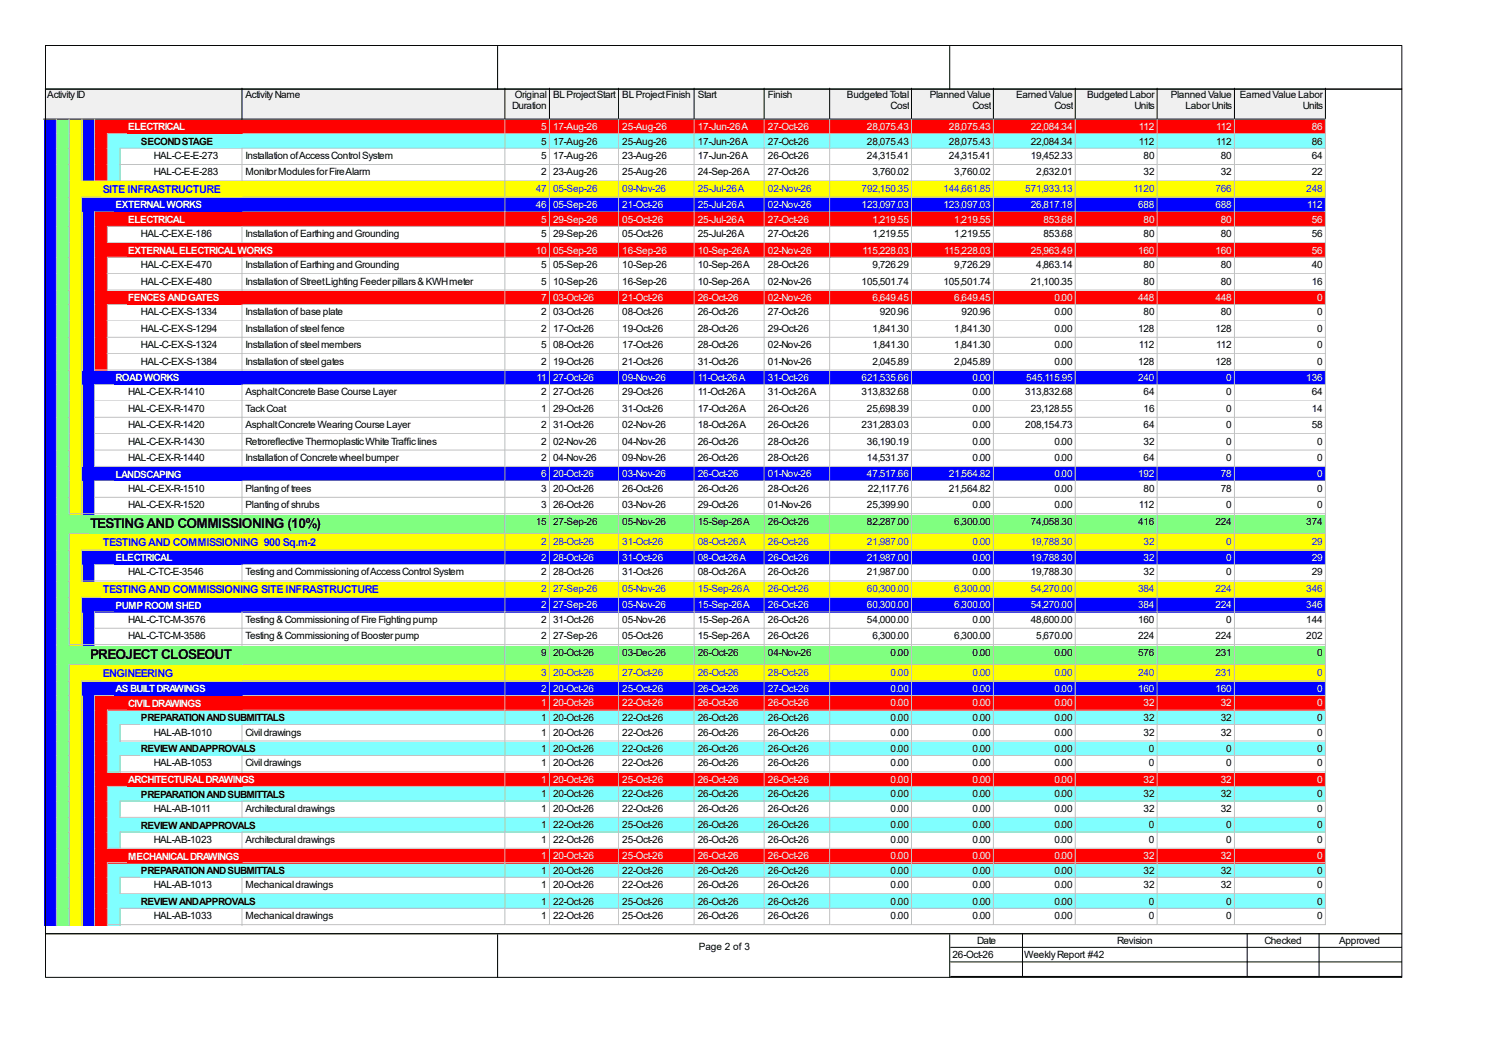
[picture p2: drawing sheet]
<svg xmlns="http://www.w3.org/2000/svg" width="420mm" height="297mm" viewBox="0 0 420 297" stroke-linecap="round" stroke-linejoin="round" font-family="sans-serif">
<defs><g id="words">
<g font-size="3.8">
<text x="25.1" y="147.5">TESTING AND COMMISSIONING (10%)</text>
<text x="25.1" y="184.2">PREOJECT CLOSEOUT</text>
</g>
<g font-size="3" fill="#00f">
<text x="28.7" y="53.9">SITE INFRASTRUCTURE</text>
<text x="28.7" y="152.4">TESTING AND COMMISSIONING 900 Sq.m-2</text>
<text x="28.7" y="165.7">TESTING AND COMMISSIONING SITE INFRASTRUCTURE</text>
<text x="28.7" y="189.1">ENGINEERING</text>
</g>
<g font-size="2.8">
<text x="13.2" y="27.4">Activity ID</text>
<text x="68.6" y="27.4">Activity Name</text>
<text x="143.8" y="27.4">Original</text>
<text x="154.4" y="27.4">BL Project Start</text>
<text x="173.8" y="27.4">BL Project Finish</text>
<text x="194.9" y="27.4">Start</text>
<text x="214.4" y="27.4">Finish</text>
<text x="236.5" y="27.4">Budgeted Total</text>
<text x="259.6" y="27.4">Planned Value</text>
<text x="283.8" y="27.4">Earned Value</text>
<text x="303.6" y="27.4">Budgeted Labor</text>
<text x="326.9" y="27.4">Planned Value</text>
<text x="346.2" y="27.4">Earned Value Labor</text>
<text x="143" y="30.5">Duration</text>
<text x="248.7" y="30.5">Cost</text>
<text x="271.6" y="30.5">Cost</text>
<text x="294.4" y="30.5">Cost</text>
<text x="316.8" y="30.5">Units</text>
<text x="331" y="30.5">Labor Units</text>
<text x="363.8" y="30.5">Units</text>
<text x="39.4" y="40.5">SECOND STAGE</text>
<text x="151.1" y="40.4">5</text>
<text x="154.4" y="40.4">17-Aug-26</text>
<text x="173.8" y="40.4">25-Aug-26</text>
<text x="194.9" y="40.4">17-Jun-26 A</text>
<text x="214.4" y="40.4">27-Oct-26</text>
<text x="242.1" y="40.4">28,075.43</text>
<text x="265" y="40.4">28,075.43</text>
<text x="287.8" y="40.4">22,084.34</text>
<text x="318.1" y="40.4">112</text>
<text x="339.6" y="40.4">112</text>
<text x="366.3" y="40.4">86</text>
<text x="42.9" y="44.5">HAL-C-E-E-273</text>
<text x="68.6" y="44.5">Installation of Access Control System</text>
<text x="151.1" y="44.5">5</text>
<text x="154.4" y="44.5">17-Aug-26</text>
<text x="173.8" y="44.5">23-Aug-26</text>
<text x="194.9" y="44.5">17-Jun-26 A</text>
<text x="214.4" y="44.5">26-Oct-26</text>
<text x="242.1" y="44.5">24,315.41</text>
<text x="265" y="44.5">24,315.41</text>
<text x="287.8" y="44.5">19,452.33</text>
<text x="319.3" y="44.5">80</text>
<text x="340.9" y="44.5">80</text>
<text x="366.3" y="44.5">64</text>
<text x="42.9" y="49">HAL-C-E-E-283</text>
<text x="68.6" y="49">Monitor Modules for Fire Alarm</text>
<text x="151.1" y="49">2</text>
<text x="154.4" y="49">23-Aug-26</text>
<text x="173.8" y="49">25-Aug-26</text>
<text x="194.9" y="49">24-Sep-26 A</text>
<text x="214.4" y="49">27-Oct-26</text>
<text x="243.6" y="49">3,760.02</text>
<text x="266.5" y="49">3,760.02</text>
<text x="289.3" y="49">2,632.01</text>
<text x="319.3" y="49">32</text>
<text x="340.9" y="49">32</text>
<text x="366.3" y="49">22</text>
<text x="39.4" y="66.3">HAL-C-EX-E-186</text>
<text x="68.6" y="66.3">Installation of Earthing and Grounding</text>
<text x="151.1" y="66.3">5</text>
<text x="154.4" y="66.3">29-Sep-26</text>
<text x="173.8" y="66.3">05-Oct-26</text>
<text x="194.9" y="66.3">25-Jul-26 A</text>
<text x="214.4" y="66.3">27-Oct-26</text>
<text x="243.6" y="66.3">1,219.55</text>
<text x="266.5" y="66.3">1,219.55</text>
<text x="291.4" y="66.3">853.68</text>
<text x="319.3" y="66.3">80</text>
<text x="340.9" y="66.3">80</text>
<text x="366.3" y="66.3">56</text>
<text x="39.4" y="74.9">HAL-C-EX-E-470</text>
<text x="68.6" y="74.9">Installation of Earthing and Grounding</text>
<text x="151.1" y="74.9">5</text>
<text x="154.4" y="74.9">05-Sep-26</text>
<text x="173.8" y="74.9">10-Sep-26</text>
<text x="194.9" y="74.9">10-Sep-26 A</text>
<text x="214.4" y="74.9">28-Oct-26</text>
<text x="243.6" y="74.9">9,726.29</text>
<text x="266.5" y="74.9">9,726.29</text>
<text x="289.3" y="74.9">4,863.14</text>
<text x="319.3" y="74.9">80</text>
<text x="340.9" y="74.9">80</text>
<text x="366.3" y="74.9">40</text>
<text x="39.4" y="79.5">HAL-C-EX-E-480</text>
<text x="68.6" y="79.5">Installation of Street Lighting Feeder pillars &amp; KWH meter</text>
<text x="151.1" y="79.5">5</text>
<text x="154.4" y="79.5">10-Sep-26</text>
<text x="173.8" y="79.5">16-Sep-26</text>
<text x="194.9" y="79.5">10-Sep-26 A</text>
<text x="214.4" y="79.5">02-Nov-26</text>
<text x="240.6" y="79.5">105,501.74</text>
<text x="263.4" y="79.5">105,501.74</text>
<text x="287.8" y="79.5">21,100.35</text>
<text x="319.3" y="79.5">80</text>
<text x="340.9" y="79.5">80</text>
<text x="366.3" y="79.5">16</text>
<text x="39.4" y="88.1">HAL-C-EX-S-1334</text>
<text x="68.6" y="88.1">Installation of base plate</text>
<text x="151.1" y="88.1">2</text>
<text x="154.4" y="88.1">03-Oct-26</text>
<text x="173.8" y="88.1">08-Oct-26</text>
<text x="194.9" y="88.1">26-Oct-26</text>
<text x="214.4" y="88.1">27-Oct-26</text>
<text x="245.7" y="88.1">920.96</text>
<text x="268.5" y="88.1">920.96</text>
<text x="294.4" y="88.1">0.00</text>
<text x="319.3" y="88.1">80</text>
<text x="340.9" y="88.1">80</text>
<text x="367.8" y="88.1">0</text>
<text x="39.4" y="92.7">HAL-C-EX-S-1294</text>
<text x="68.6" y="92.7">Installation of steel fence</text>
<text x="151.1" y="92.7">2</text>
<text x="154.4" y="92.7">17-Oct-26</text>
<text x="173.8" y="92.7">19-Oct-26</text>
<text x="194.9" y="92.7">28-Oct-26</text>
<text x="214.4" y="92.7">29-Oct-26</text>
<text x="243.6" y="92.7">1,841.30</text>
<text x="266.5" y="92.7">1,841.30</text>
<text x="294.4" y="92.7">0.00</text>
<text x="317.8" y="92.7">128</text>
<text x="339.4" y="92.7">128</text>
<text x="367.8" y="92.7">0</text>
<text x="39.4" y="97.3">HAL-C-EX-S-1324</text>
<text x="39.4" y="101.9">HAL-C-EX-S-1384</text>
<text x="68.6" y="97.3">Installation of steel members</text>
<text x="68.6" y="101.9">Installation of steel gates</text>
<text x="151.1" y="97.3">5</text>
<text x="151.1" y="101.9">2</text>
<text x="154.4" y="97.3">08-Oct-26</text>
<text x="154.4" y="101.9">19-Oct-26</text>
<text x="173.8" y="97.3">17-Oct-26</text>
<text x="173.8" y="101.9">21-Oct-26</text>
<text x="194.9" y="97.3">28-Oct-26</text>
<text x="194.9" y="101.9">31-Oct-26</text>
<text x="214.4" y="97.3">02-Nov-26</text>
<text x="214.4" y="101.9">01-Nov-26</text>
<text x="243.6" y="97.3">1,841.30</text>
<text x="243.6" y="101.9">2,045.89</text>
<text x="266.5" y="97.3">1,841.30</text>
<text x="266.5" y="101.9">2,045.89</text>
<text x="294.4" y="97.3">0.00</text>
<text x="294.4" y="101.9">0.00</text>
<text x="317.8" y="101.9">128</text>
<text x="318.1" y="97.3">112</text>
<text x="339.4" y="101.9">128</text>
<text x="339.6" y="97.3">112</text>
<text x="367.8" y="97.3">0</text>
<text x="367.8" y="101.9">0</text>
<text x="35.8" y="110.5">HAL-C-EX-R-1410</text>
<text x="68.6" y="110.5">Asphalt Concrete Base Course Layer</text>
<text x="151.1" y="110.5">2</text>
<text x="154.4" y="110.5">27-Oct-26</text>
<text x="173.8" y="110.5">29-Oct-26</text>
<text x="194.9" y="110.5">11-Oct-26 A</text>
<text x="214.4" y="110.5">31-Oct-26 A</text>
<text x="240.6" y="110.5">313,832.68</text>
<text x="271.6" y="110.5">0.00</text>
<text x="286.3" y="110.5">313,832.68</text>
<text x="319.3" y="110.5">64</text>
<text x="342.4" y="110.5">0</text>
<text x="366.3" y="110.5">64</text>
<text x="35.8" y="115.1">HAL-C-EX-R-1470</text>
<text x="35.8" y="119.6">HAL-C-EX-R-1420</text>
<text x="68.6" y="115.1">Tack Coat</text>
<text x="68.6" y="119.6">Asphalt Concrete Wearing Course Layer</text>
<text x="151.1" y="115.1">1</text>
<text x="151.1" y="119.6">2</text>
<text x="154.4" y="115.1">29-Oct-26</text>
<text x="154.4" y="119.6">31-Oct-26</text>
<text x="173.8" y="115.1">31-Oct-26</text>
<text x="173.8" y="119.6">02-Nov-26</text>
<text x="194.9" y="115.1">17-Oct-26 A</text>
<text x="194.9" y="119.6">18-Oct-26 A</text>
<text x="214.4" y="115.1">26-Oct-26</text>
<text x="214.4" y="119.6">26-Oct-26</text>
<text x="240.6" y="119.6">231,283.03</text>
<text x="242.1" y="115.1">25,698.39</text>
<text x="271.6" y="115.1">0.00</text>
<text x="271.6" y="119.6">0.00</text>
<text x="286.3" y="119.6">208,154.73</text>
<text x="287.8" y="115.1">23,128.55</text>
<text x="319.3" y="115.1">16</text>
<text x="319.3" y="119.6">64</text>
<text x="342.4" y="115.1">0</text>
<text x="342.4" y="119.6">0</text>
<text x="366.3" y="115.1">14</text>
<text x="366.3" y="119.6">58</text>
<text x="35.8" y="124.2">HAL-C-EX-R-1430</text>
<text x="68.6" y="124.2">Retroreflective Thermoplastic White Traffic lines</text>
<text x="151.1" y="124.2">2</text>
<text x="154.4" y="124.2">02-Nov-26</text>
<text x="173.8" y="124.2">04-Nov-26</text>
<text x="194.9" y="124.2">26-Oct-26</text>
<text x="214.4" y="124.2">28-Oct-26</text>
<text x="242.1" y="124.2">36,190.19</text>
<text x="271.6" y="124.2">0.00</text>
<text x="294.4" y="124.2">0.00</text>
<text x="319.3" y="124.2">32</text>
<text x="342.4" y="124.2">0</text>
<text x="367.8" y="124.2">0</text>
<text x="35.8" y="128.8">HAL-C-EX-R-1440</text>
<text x="68.6" y="128.8">Installation of Concrete wheel bumper</text>
<text x="151.1" y="128.8">2</text>
<text x="154.4" y="128.8">04-Nov-26</text>
<text x="173.8" y="128.8">09-Nov-26</text>
<text x="194.9" y="128.8">26-Oct-26</text>
<text x="214.4" y="128.8">28-Oct-26</text>
<text x="242.1" y="128.8">14,531.37</text>
<text x="271.6" y="128.8">0.00</text>
<text x="294.4" y="128.8">0.00</text>
<text x="319.3" y="128.8">64</text>
<text x="342.4" y="128.8">0</text>
<text x="367.8" y="128.8">0</text>
<text x="35.8" y="137.4">HAL-C-EX-R-1510</text>
<text x="68.6" y="137.4">Planting of trees</text>
<text x="151.1" y="137.4">3</text>
<text x="154.4" y="137.4">20-Oct-26</text>
<text x="173.8" y="137.4">26-Oct-26</text>
<text x="194.9" y="137.4">26-Oct-26</text>
<text x="214.4" y="137.4">28-Oct-26</text>
<text x="242.4" y="137.4">22,117.76</text>
<text x="265" y="137.4">21,564.82</text>
<text x="294.4" y="137.4">0.00</text>
<text x="319.3" y="137.4">80</text>
<text x="340.9" y="137.4">78</text>
<text x="367.8" y="137.4">0</text>
<text x="35.8" y="142">HAL-C-EX-R-1520</text>
<text x="68.6" y="142">Planting of shrubs</text>
<text x="151.1" y="142">3</text>
<text x="154.4" y="142">26-Oct-26</text>
<text x="173.8" y="142">03-Nov-26</text>
<text x="194.9" y="142">29-Oct-26</text>
<text x="214.4" y="142">01-Nov-26</text>
<text x="242.1" y="142">25,399.90</text>
<text x="271.6" y="142">0.00</text>
<text x="294.4" y="142">0.00</text>
<text x="318.1" y="142">112</text>
<text x="342.4" y="142">0</text>
<text x="367.8" y="142">0</text>
<text x="149.6" y="146.6">15</text>
<text x="154.4" y="146.6">27-Sep-26</text>
<text x="173.8" y="146.6">05-Nov-26</text>
<text x="194.9" y="146.6">15-Sep-26 A</text>
<text x="214.4" y="146.6">26-Oct-26</text>
<text x="242.1" y="146.6">82,287.00</text>
<text x="266.5" y="146.6">6,300.00</text>
<text x="287.8" y="146.6">74,058.30</text>
<text x="317.8" y="146.6">416</text>
<text x="339.4" y="146.6">224</text>
<text x="364.8" y="146.6">374</text>
<text x="35.8" y="160.8">HAL-C-TC-E-3546</text>
<text x="68.6" y="160.8">Testing and Commissioning of Access Control System</text>
<text x="151.1" y="160.8">2</text>
<text x="154.4" y="160.8">28-Oct-26</text>
<text x="173.8" y="160.8">31-Oct-26</text>
<text x="194.9" y="160.8">08-Oct-26 A</text>
<text x="214.4" y="160.8">26-Oct-26</text>
<text x="242.1" y="160.8">21,987.00</text>
<text x="271.6" y="160.8">0.00</text>
<text x="287.8" y="160.8">19,788.30</text>
<text x="319.3" y="160.8">32</text>
<text x="342.4" y="160.8">0</text>
<text x="366.3" y="160.8">29</text>
<text x="35.8" y="174">HAL-C-TC-M-3576</text>
<text x="35.8" y="178.6">HAL-C-TC-M-3586</text>
<text x="68.6" y="174">Testing &amp; Commissioning of Fire Fighting pump</text>
<text x="68.6" y="178.6">Testing &amp; Commissioning of Booster pump</text>
<text x="151.1" y="174">2</text>
<text x="151.1" y="178.6">2</text>
<text x="154.4" y="174">31-Oct-26</text>
<text x="154.4" y="178.6">27-Sep-26</text>
<text x="173.8" y="174">05-Nov-26</text>
<text x="173.8" y="178.6">05-Oct-26</text>
<text x="194.9" y="174">15-Sep-26 A</text>
<text x="194.9" y="178.6">15-Sep-26 A</text>
<text x="214.4" y="174">26-Oct-26</text>
<text x="214.4" y="178.6">26-Oct-26</text>
<text x="242.1" y="174">54,000.00</text>
<text x="243.6" y="178.6">6,300.00</text>
<text x="266.5" y="178.6">6,300.00</text>
<text x="271.6" y="174">0.00</text>
<text x="287.8" y="174">48,600.00</text>
<text x="289.3" y="178.6">5,670.00</text>
<text x="317.8" y="174">160</text>
<text x="317.8" y="178.6">224</text>
<text x="339.4" y="178.6">224</text>
<text x="342.4" y="174">0</text>
<text x="364.8" y="174">144</text>
<text x="364.8" y="178.6">202</text>
<text x="151.1" y="183.2">9</text>
<text x="154.4" y="183.2">20-Oct-26</text>
<text x="173.8" y="183.2">03-Dec-26</text>
<text x="194.9" y="183.2">26-Oct-26</text>
<text x="214.4" y="183.2">04-Nov-26</text>
<text x="248.7" y="183.2">0.00</text>
<text x="271.6" y="183.2">0.00</text>
<text x="294.4" y="183.2">0.00</text>
<text x="317.8" y="183.2">576</text>
<text x="339.4" y="183.2">231</text>
<text x="367.8" y="183.2">0</text>
<text x="39.4" y="201.5">PREPARATION AND SUBMITTALS</text>
<text x="151.1" y="201.5">1</text>
<text x="154.4" y="201.5">20-Oct-26</text>
<text x="173.8" y="201.5">22-Oct-26</text>
<text x="194.9" y="201.5">26-Oct-26</text>
<text x="214.4" y="201.5">26-Oct-26</text>
<text x="248.7" y="201.5">0.00</text>
<text x="271.6" y="201.5">0.00</text>
<text x="294.4" y="201.5">0.00</text>
<text x="319.3" y="201.5">32</text>
<text x="340.9" y="201.5">32</text>
<text x="367.8" y="201.5">0</text>
<text x="42.9" y="205.5">HAL-AB-1010</text>
<text x="68.6" y="205.5">Civil drawings</text>
<text x="151.1" y="205.5">1</text>
<text x="154.4" y="205.5">20-Oct-26</text>
<text x="173.8" y="205.5">22-Oct-26</text>
<text x="194.9" y="205.5">26-Oct-26</text>
<text x="214.4" y="205.5">26-Oct-26</text>
<text x="248.7" y="205.5">0.00</text>
<text x="271.6" y="205.5">0.00</text>
<text x="294.4" y="205.5">0.00</text>
<text x="319.3" y="205.5">32</text>
<text x="340.9" y="205.5">32</text>
<text x="367.8" y="205.5">0</text>
<text x="39.4" y="210.2">REVIEW AND APPROVALS</text>
<text x="42.9" y="214.2">HAL-AB-1053</text>
<text x="68.6" y="214.2">Civil drawings</text>
<text x="151.1" y="210.1">1</text>
<text x="151.1" y="214.2">1</text>
<text x="154.4" y="210.1">20-Oct-26</text>
<text x="154.4" y="214.2">20-Oct-26</text>
<text x="173.8" y="210.1">22-Oct-26</text>
<text x="173.8" y="214.2">22-Oct-26</text>
<text x="194.9" y="210.1">26-Oct-26</text>
<text x="194.9" y="214.2">26-Oct-26</text>
<text x="214.4" y="210.1">26-Oct-26</text>
<text x="214.4" y="214.2">26-Oct-26</text>
<text x="248.7" y="210.1">0.00</text>
<text x="248.7" y="214.2">0.00</text>
<text x="271.6" y="210.1">0.00</text>
<text x="271.6" y="214.2">0.00</text>
<text x="294.4" y="210.1">0.00</text>
<text x="294.4" y="214.2">0.00</text>
<text x="320.8" y="210.1">0</text>
<text x="320.8" y="214.2">0</text>
<text x="342.4" y="210.1">0</text>
<text x="342.4" y="214.2">0</text>
<text x="367.8" y="210.1">0</text>
<text x="367.8" y="214.2">0</text>
<text x="39.4" y="222.9">PREPARATION AND SUBMITTALS</text>
<text x="42.9" y="226.9">HAL-AB-1011</text>
<text x="68.6" y="226.9">Architectural drawings</text>
<text x="151.1" y="222.8">1</text>
<text x="151.1" y="226.9">1</text>
<text x="154.4" y="222.8">20-Oct-26</text>
<text x="154.4" y="226.9">20-Oct-26</text>
<text x="173.8" y="222.8">22-Oct-26</text>
<text x="173.8" y="226.9">22-Oct-26</text>
<text x="194.9" y="222.8">26-Oct-26</text>
<text x="194.9" y="226.9">26-Oct-26</text>
<text x="214.4" y="222.8">26-Oct-26</text>
<text x="214.4" y="226.9">26-Oct-26</text>
<text x="248.7" y="222.8">0.00</text>
<text x="248.7" y="226.9">0.00</text>
<text x="271.6" y="222.8">0.00</text>
<text x="271.6" y="226.9">0.00</text>
<text x="294.4" y="222.8">0.00</text>
<text x="294.4" y="226.9">0.00</text>
<text x="319.3" y="222.8">32</text>
<text x="319.3" y="226.9">32</text>
<text x="340.9" y="222.8">32</text>
<text x="340.9" y="226.9">32</text>
<text x="367.8" y="222.8">0</text>
<text x="367.8" y="226.9">0</text>
<text x="39.4" y="231.5">REVIEW AND APPROVALS</text>
<text x="151.1" y="231.4">1</text>
<text x="154.4" y="231.4">22-Oct-26</text>
<text x="173.8" y="231.4">25-Oct-26</text>
<text x="194.9" y="231.4">26-Oct-26</text>
<text x="214.4" y="231.4">26-Oct-26</text>
<text x="248.7" y="231.4">0.00</text>
<text x="271.6" y="231.4">0.00</text>
<text x="294.4" y="231.4">0.00</text>
<text x="320.8" y="231.4">0</text>
<text x="342.4" y="231.4">0</text>
<text x="367.8" y="231.4">0</text>
<text x="42.9" y="235.5">HAL-AB-1023</text>
<text x="68.6" y="235.5">Architectural drawings</text>
<text x="151.1" y="235.5">1</text>
<text x="154.4" y="235.5">22-Oct-26</text>
<text x="173.8" y="235.5">25-Oct-26</text>
<text x="194.9" y="235.5">26-Oct-26</text>
<text x="214.4" y="235.5">26-Oct-26</text>
<text x="248.7" y="235.5">0.00</text>
<text x="271.6" y="235.5">0.00</text>
<text x="294.4" y="235.5">0.00</text>
<text x="320.8" y="235.5">0</text>
<text x="342.4" y="235.5">0</text>
<text x="367.8" y="235.5">0</text>
<text x="39.4" y="244.2">PREPARATION AND SUBMITTALS</text>
<text x="151.1" y="244.1">1</text>
<text x="154.4" y="244.1">20-Oct-26</text>
<text x="173.8" y="244.1">22-Oct-26</text>
<text x="194.9" y="244.1">26-Oct-26</text>
<text x="214.4" y="244.1">26-Oct-26</text>
<text x="248.7" y="244.1">0.00</text>
<text x="271.6" y="244.1">0.00</text>
<text x="294.4" y="244.1">0.00</text>
<text x="319.3" y="244.1">32</text>
<text x="340.9" y="244.1">32</text>
<text x="367.8" y="244.1">0</text>
<text x="42.9" y="248.2">HAL-AB-1013</text>
<text x="68.6" y="248.2">Mechanical drawings</text>
<text x="151.1" y="248.2">1</text>
<text x="154.4" y="248.2">20-Oct-26</text>
<text x="173.8" y="248.2">22-Oct-26</text>
<text x="194.9" y="248.2">26-Oct-26</text>
<text x="214.4" y="248.2">26-Oct-26</text>
<text x="248.7" y="248.2">0.00</text>
<text x="271.6" y="248.2">0.00</text>
<text x="294.4" y="248.2">0.00</text>
<text x="319.3" y="248.2">32</text>
<text x="340.9" y="248.2">32</text>
<text x="367.8" y="248.2">0</text>
<text x="39.4" y="252.9">REVIEW AND APPROVALS</text>
<text x="42.9" y="256.8">HAL-AB-1033</text>
<text x="68.6" y="256.8">Mechanical drawings</text>
<text x="151.1" y="252.8">1</text>
<text x="151.1" y="256.8">1</text>
<text x="154.4" y="252.8">22-Oct-26</text>
<text x="154.4" y="256.8">22-Oct-26</text>
<text x="173.8" y="252.8">25-Oct-26</text>
<text x="173.8" y="256.8">25-Oct-26</text>
<text x="194.9" y="252.8">26-Oct-26</text>
<text x="194.9" y="256.8">26-Oct-26</text>
<text x="214.4" y="252.8">26-Oct-26</text>
<text x="214.4" y="256.8">26-Oct-26</text>
<text x="248.7" y="252.8">0.00</text>
<text x="248.7" y="256.8">0.00</text>
<text x="271.6" y="252.8">0.00</text>
<text x="271.6" y="256.8">0.00</text>
<text x="294.4" y="252.8">0.00</text>
<text x="294.4" y="256.8">0.00</text>
<text x="320.8" y="252.8">0</text>
<text x="320.8" y="256.8">0</text>
<text x="342.4" y="252.8">0</text>
<text x="342.4" y="256.8">0</text>
<text x="367.8" y="252.8">0</text>
<text x="367.8" y="256.8">0</text>
<text x="272.8" y="263.7">Date</text>
<text x="312" y="263.7">Revision</text>
<text x="353.1" y="263.7">Checked</text>
<text x="373.9" y="263.7">Approved</text>
<text x="195.1" y="265.5">Page 2 of 3</text>
<text x="266" y="267.8">26-Oct-26</text>
<text x="286" y="267.8">Weekly Report #42</text>
</g>
<g font-size="2.8" fill="#fff">
<text x="35.8" y="36.4">ELECTRICAL</text>
<text x="151.1" y="36.3">5</text>
<text x="154.4" y="36.3">17-Aug-26</text>
<text x="173.8" y="36.3">25-Aug-26</text>
<text x="194.9" y="36.3">17-Jun-26 A</text>
<text x="214.4" y="36.3">27-Oct-26</text>
<text x="242.1" y="36.3">28,075.43</text>
<text x="265" y="36.3">28,075.43</text>
<text x="287.8" y="36.3">22,084.34</text>
<text x="318.1" y="36.3">112</text>
<text x="339.6" y="36.3">112</text>
<text x="366.3" y="36.3">86</text>
<text x="32.3" y="58.3">EXTERNAL WORKS</text>
<text x="149.6" y="58.2">46</text>
<text x="154.4" y="58.2">05-Sep-26</text>
<text x="173.8" y="58.2">21-Oct-26</text>
<text x="194.9" y="58.2">25-Jul-26 A</text>
<text x="214.4" y="58.2">02-Nov-26</text>
<text x="240.6" y="58.2">123,097.03</text>
<text x="263.4" y="58.2">123,097.03</text>
<text x="287.8" y="58.2">26,817.18</text>
<text x="317.8" y="58.2">688</text>
<text x="339.4" y="58.2">688</text>
<text x="365" y="58.2">112</text>
<text x="35.8" y="62.3">ELECTRICAL</text>
<text x="151.1" y="62.2">5</text>
<text x="154.4" y="62.2">29-Sep-26</text>
<text x="173.8" y="62.2">05-Oct-26</text>
<text x="194.9" y="62.2">25-Jul-26 A</text>
<text x="214.4" y="62.2">27-Oct-26</text>
<text x="243.6" y="62.2">1,219.55</text>
<text x="266.5" y="62.2">1,219.55</text>
<text x="291.4" y="62.2">853.68</text>
<text x="319.3" y="62.2">80</text>
<text x="340.9" y="62.2">80</text>
<text x="366.3" y="62.2">56</text>
<text x="35.8" y="71">EXTERNAL ELECTRICAL WORKS</text>
<text x="149.6" y="70.9">10</text>
<text x="154.4" y="70.9">05-Sep-26</text>
<text x="173.8" y="70.9">16-Sep-26</text>
<text x="194.9" y="70.9">10-Sep-26 A</text>
<text x="214.4" y="70.9">02-Nov-26</text>
<text x="240.8" y="70.9">115,228.03</text>
<text x="263.7" y="70.9">115,228.03</text>
<text x="287.8" y="70.9">25,963.49</text>
<text x="317.8" y="70.9">160</text>
<text x="339.4" y="70.9">160</text>
<text x="366.3" y="70.9">56</text>
<text x="35.8" y="84.2">FENCES AND GATES</text>
<text x="151.1" y="84.1">7</text>
<text x="154.4" y="84.1">03-Oct-26</text>
<text x="173.8" y="84.1">21-Oct-26</text>
<text x="194.9" y="84.1">26-Oct-26</text>
<text x="214.4" y="84.1">02-Nov-26</text>
<text x="243.6" y="84.1">6,649.45</text>
<text x="266.5" y="84.1">6,649.45</text>
<text x="294.4" y="84.1">0.00</text>
<text x="317.8" y="84.1">448</text>
<text x="339.4" y="84.1">448</text>
<text x="367.8" y="84.1">0</text>
<text x="32.3" y="106.5">ROAD WORKS</text>
<text x="149.9" y="106.4">11</text>
<text x="154.4" y="106.4">27-Oct-26</text>
<text x="173.8" y="106.4">09-Nov-26</text>
<text x="194.9" y="106.4">11-Oct-26 A</text>
<text x="214.4" y="106.4">31-Oct-26</text>
<text x="240.6" y="106.4">621,535.66</text>
<text x="271.6" y="106.4">0.00</text>
<text x="286.6" y="106.4">545,115.95</text>
<text x="317.8" y="106.4">240</text>
<text x="342.4" y="106.4">0</text>
<text x="364.8" y="106.4">136</text>
<text x="32.3" y="133.4">LANDSCAPING</text>
<text x="151.1" y="133.4">6</text>
<text x="154.4" y="133.4">20-Oct-26</text>
<text x="173.8" y="133.4">03-Nov-26</text>
<text x="194.9" y="133.4">26-Oct-26</text>
<text x="214.4" y="133.4">01-Nov-26</text>
<text x="242.1" y="133.4">47,517.66</text>
<text x="265" y="133.4">21,564.82</text>
<text x="294.4" y="133.4">0.00</text>
<text x="317.8" y="133.4">192</text>
<text x="340.9" y="133.4">78</text>
<text x="367.8" y="133.4">0</text>
<text x="32.3" y="156.8">ELECTRICAL</text>
<text x="151.1" y="156.7">2</text>
<text x="154.4" y="156.7">28-Oct-26</text>
<text x="173.8" y="156.7">31-Oct-26</text>
<text x="194.9" y="156.7">08-Oct-26 A</text>
<text x="214.4" y="156.7">26-Oct-26</text>
<text x="242.1" y="156.7">21,987.00</text>
<text x="271.6" y="156.7">0.00</text>
<text x="287.8" y="156.7">19,788.30</text>
<text x="319.3" y="156.7">32</text>
<text x="342.4" y="156.7">0</text>
<text x="366.3" y="156.7">29</text>
<text x="32.3" y="170.1">PUMP ROOM SHED</text>
<text x="151.1" y="170">2</text>
<text x="154.4" y="170">27-Sep-26</text>
<text x="173.8" y="170">05-Nov-26</text>
<text x="194.9" y="170">15-Sep-26 A</text>
<text x="214.4" y="170">26-Oct-26</text>
<text x="242.1" y="170">60,300.00</text>
<text x="266.5" y="170">6,300.00</text>
<text x="287.8" y="170">54,270.00</text>
<text x="317.8" y="170">384</text>
<text x="339.4" y="170">224</text>
<text x="364.8" y="170">346</text>
<text x="32.3" y="193.4">AS BUILT DRAWINGS</text>
<text x="35.8" y="197.5">CIVIL DRAWINGS</text>
<text x="151.1" y="193.3">2</text>
<text x="151.1" y="197.4">1</text>
<text x="154.4" y="193.3">20-Oct-26</text>
<text x="154.4" y="197.4">20-Oct-26</text>
<text x="173.8" y="193.3">25-Oct-26</text>
<text x="173.8" y="197.4">22-Oct-26</text>
<text x="194.9" y="193.3">26-Oct-26</text>
<text x="194.9" y="197.4">26-Oct-26</text>
<text x="214.4" y="193.3">27-Oct-26</text>
<text x="214.4" y="197.4">26-Oct-26</text>
<text x="248.7" y="193.3">0.00</text>
<text x="248.7" y="197.4">0.00</text>
<text x="271.6" y="193.3">0.00</text>
<text x="271.6" y="197.4">0.00</text>
<text x="294.4" y="193.3">0.00</text>
<text x="294.4" y="197.4">0.00</text>
<text x="317.8" y="193.3">160</text>
<text x="319.3" y="197.4">32</text>
<text x="339.4" y="193.3">160</text>
<text x="340.9" y="197.4">32</text>
<text x="367.8" y="193.3">0</text>
<text x="367.8" y="197.4">0</text>
<text x="35.8" y="218.8">ARCHITECTURAL DRAWINGS</text>
<text x="151.1" y="218.7">1</text>
<text x="154.4" y="218.7">20-Oct-26</text>
<text x="173.8" y="218.7">25-Oct-26</text>
<text x="194.9" y="218.7">26-Oct-26</text>
<text x="214.4" y="218.7">26-Oct-26</text>
<text x="248.7" y="218.7">0.00</text>
<text x="271.6" y="218.7">0.00</text>
<text x="294.4" y="218.7">0.00</text>
<text x="319.3" y="218.7">32</text>
<text x="340.9" y="218.7">32</text>
<text x="367.8" y="218.7">0</text>
<text x="35.8" y="240.2">MECHANICAL DRAWINGS</text>
<text x="151.1" y="240.1">1</text>
<text x="154.4" y="240.1">20-Oct-26</text>
<text x="173.8" y="240.1">25-Oct-26</text>
<text x="194.9" y="240.1">26-Oct-26</text>
<text x="214.4" y="240.1">26-Oct-26</text>
<text x="248.7" y="240.1">0.00</text>
<text x="271.6" y="240.1">0.00</text>
<text x="294.4" y="240.1">0.00</text>
<text x="319.3" y="240.1">32</text>
<text x="340.9" y="240.1">32</text>
<text x="367.8" y="240.1">0</text>
</g>
<g font-size="2.8" fill="#00f">
<text x="149.6" y="53.6">47</text>
<text x="154.4" y="53.6">05-Sep-26</text>
<text x="173.8" y="53.6">09-Nov-26</text>
<text x="194.9" y="53.6">25-Jul-26 A</text>
<text x="214.4" y="53.6">02-Nov-26</text>
<text x="240.6" y="53.6">792,150.35</text>
<text x="263.4" y="53.6">144,661.85</text>
<text x="286.3" y="53.6">571,933.13</text>
<text x="316.5" y="53.6">1120</text>
<text x="339.4" y="53.6">766</text>
<text x="364.8" y="53.6">248</text>
<text x="151.1" y="152.1">2</text>
<text x="154.4" y="152.1">28-Oct-26</text>
<text x="173.8" y="152.1">31-Oct-26</text>
<text x="194.9" y="152.1">08-Oct-26 A</text>
<text x="214.4" y="152.1">26-Oct-26</text>
<text x="242.1" y="152.1">21,987.00</text>
<text x="271.6" y="152.1">0.00</text>
<text x="287.8" y="152.1">19,788.30</text>
<text x="319.3" y="152.1">32</text>
<text x="342.4" y="152.1">0</text>
<text x="366.3" y="152.1">29</text>
<text x="151.1" y="165.4">2</text>
<text x="154.4" y="165.4">27-Sep-26</text>
<text x="173.8" y="165.4">05-Nov-26</text>
<text x="194.9" y="165.4">15-Sep-26 A</text>
<text x="214.4" y="165.4">26-Oct-26</text>
<text x="242.1" y="165.4">60,300.00</text>
<text x="266.5" y="165.4">6,300.00</text>
<text x="287.8" y="165.4">54,270.00</text>
<text x="317.8" y="165.4">384</text>
<text x="339.4" y="165.4">224</text>
<text x="364.8" y="165.4">346</text>
<text x="151.1" y="188.8">3</text>
<text x="154.4" y="188.8">20-Oct-26</text>
<text x="173.8" y="188.8">27-Oct-26</text>
<text x="194.9" y="188.8">26-Oct-26</text>
<text x="214.4" y="188.8">28-Oct-26</text>
<text x="248.7" y="188.8">0.00</text>
<text x="271.6" y="188.8">0.00</text>
<text x="294.4" y="188.8">0.00</text>
<text x="317.8" y="188.8">240</text>
<text x="339.4" y="188.8">231</text>
<text x="367.8" y="188.8">0</text>
</g>
</g></defs>
<path d="M12.4 24.6h55.4v8.9h-55.4z" fill="#f0f0f0"/>
<path d="M67.6 24.6v8.7h-55.4" fill="none" stroke="#000" stroke-width=".28"/>
<path d="M67.8 24.6h73.4v8.9h-73.4z" fill="#f0f0f0"/>
<path d="M141 24.6v8.7h-73.4" fill="none" stroke="#000" stroke-width=".28"/>
<path d="M141.2 24.6h12.5v8.9h-12.5z" fill="#f0f0f0"/>
<path d="M153.4 24.6v8.7h-12.4" fill="none" stroke="#000" stroke-width=".28"/>
<path d="M153.7 24.6h19.3v8.9h-19.3z" fill="#f0f0f0"/>
<path d="M172.7 24.6v8.7h-19.3" fill="none" stroke="#000" stroke-width=".28"/>
<path d="M173 24.6h21.1v8.9h-21.1z" fill="#f0f0f0"/>
<path d="M193.8 24.6v8.7h-21.1" fill="none" stroke="#000" stroke-width=".28"/>
<path d="M194.1 24.6h19.6v8.9h-19.6z" fill="#f0f0f0"/>
<path d="M213.4 24.6v8.7h-19.6" fill="none" stroke="#000" stroke-width=".28"/>
<path d="M213.7 24.6h18.2v8.9h-18.2z" fill="#f0f0f0"/>
<path d="M231.7 24.6v8.7h-18.3" fill="none" stroke="#000" stroke-width=".28"/>
<path d="M231.9 24.6h22.9v8.9h-22.9z" fill="#f0f0f0"/>
<path d="M254.5 24.6v8.7h-22.8" fill="none" stroke="#000" stroke-width=".28"/>
<path d="M254.8 24.6h22.9v8.9h-22.9z" fill="#f0f0f0"/>
<path d="M277.4 24.6v8.7h-22.9" fill="none" stroke="#000" stroke-width=".28"/>
<path d="M277.7 24.6h22.8v8.9h-22.8z" fill="#f0f0f0"/>
<path d="M300.3 24.6v8.7h-22.9" fill="none" stroke="#000" stroke-width=".28"/>
<path d="M300.5 24.6h22.9v8.9h-22.9z" fill="#f0f0f0"/>
<path d="M323.1 24.6v8.7h-22.8" fill="none" stroke="#000" stroke-width=".28"/>
<path d="M323.4 24.6h21.6v8.9h-21.6z" fill="#f0f0f0"/>
<path d="M344.7 24.6v8.7h-21.6" fill="none" stroke="#000" stroke-width=".28"/>
<path d="M345 24.6h25.4v8.9h-25.4z" fill="#f0f0f0"/>
<path d="M370.1 24.6v8.7h-25.4" fill="none" stroke="#000" stroke-width=".28"/>
<path d="M12.4 33.5h3.6v4.1h-3.6z" fill="#00f"/>
<path d="M15.8 33.3v4.3" fill="none" stroke="#c0c0c0" stroke-width=".28"/>
<path d="M16 33.5h3.6v4.1h-3.6z" fill="#80ff80"/>
<path d="M19.3 33.3v4.3" fill="none" stroke="#c0c0c0" stroke-width=".28"/>
<path d="M19.6 33.5h3.5v4.1h-3.5z" fill="#ff0"/>
<path d="M22.9 33.3v4.3" fill="none" stroke="#c0c0c0" stroke-width=".28"/>
<path d="M23.1 33.5h3.6v4.1h-3.6z" fill="#00f"/>
<path d="M26.4 33.3v4.3" fill="none" stroke="#c0c0c0" stroke-width=".28"/>
<path d="M26.7 33.5h41.1v4.1h-41.1z" fill="#f00"/>
<path d="M30 37.3h37.8" fill="none" stroke="#c0c0c0" stroke-width=".28"/>
<g fill="#f00">
<path d="M67.8 33.5h73.4v4.1h-73.4z"/>
<path d="M35.6 33.8h104.9v3.5h-104.9z"/>
</g>
<path d="M141 33.3v4h-73.2" fill="none" stroke="#c0c0c0" stroke-width=".28"/>
<g fill="#f00">
<path d="M141.2 33.5h12.5v4.1h-12.5z"/>
<path d="M141.7 33.8h11.2v3.5h-11.2z"/>
</g>
<path d="M153.4 33.3v4h-12.2" fill="none" stroke="#c0c0c0" stroke-width=".28"/>
<g fill="#f00">
<path d="M153.7 33.5h19.3v4.1h-19.3z"/>
<path d="M154.2 33.8h18.1v3.5h-18.1z"/>
</g>
<path d="M172.7 33.3v4h-19" fill="none" stroke="#c0c0c0" stroke-width=".28"/>
<g fill="#f00">
<path d="M173 33.5h21.1v4.1h-21.1z"/>
<path d="M173.5 33.8h19.8v3.5h-19.8z"/>
</g>
<path d="M193.8 33.3v4h-20.8" fill="none" stroke="#c0c0c0" stroke-width=".28"/>
<g fill="#f00">
<path d="M194.1 33.5h19.6v4.1h-19.6z"/>
<path d="M194.6 33.8h18.3v3.5h-18.3z"/>
</g>
<path d="M213.4 33.3v4h-19.3" fill="none" stroke="#c0c0c0" stroke-width=".28"/>
<g fill="#f00">
<path d="M213.7 33.5h18.2v4.1h-18.2z"/>
<path d="M214.2 33.8h17v3.5h-17z"/>
</g>
<path d="M231.7 33.3v4h-18.1" fill="none" stroke="#c0c0c0" stroke-width=".28"/>
<g fill="#f00">
<path d="M231.9 33.5h22.9v4.1h-22.9z"/>
<path d="M232.5 33.8h21.5v3.5h-21.5z"/>
</g>
<path d="M254.5 33.3v4h-22.6" fill="none" stroke="#c0c0c0" stroke-width=".28"/>
<g fill="#f00">
<path d="M254.8 33.5h22.9v4.1h-22.9z"/>
<path d="M255.3 33.8h21.6v3.5h-21.6z"/>
</g>
<path d="M277.4 33.3v4h-22.6" fill="none" stroke="#c0c0c0" stroke-width=".28"/>
<g fill="#f00">
<path d="M277.7 33.5h22.8v4.1h-22.8z"/>
<path d="M278.2 33.8h21.6v3.5h-21.6z"/>
</g>
<path d="M300.3 33.3v4h-22.6" fill="none" stroke="#c0c0c0" stroke-width=".28"/>
<g fill="#f00">
<path d="M300.5 33.5h22.9v4.1h-22.9z"/>
<path d="M301 33.8h21.6v3.5h-21.6z"/>
</g>
<path d="M323.1 33.3v4h-22.6" fill="none" stroke="#c0c0c0" stroke-width=".28"/>
<g fill="#f00">
<path d="M323.4 33.5h21.6v4.1h-21.6z"/>
<path d="M323.9 33.8h20.3v3.5h-20.3z"/>
</g>
<path d="M344.7 33.3v4h-21.3" fill="none" stroke="#c0c0c0" stroke-width=".28"/>
<g fill="#f00">
<path d="M345 33.5h25.4v4.1h-25.4z"/>
<path d="M345.5 33.8h24.1v3.5h-24.1z"/>
</g>
<path d="M370.1 33.3v4h-25.1" fill="none" stroke="#c0c0c0" stroke-width=".28"/>
<path d="M12.4 37.6h3.6v4.1h-3.6z" fill="#00f"/>
<path d="M15.8 37.3v4.4" fill="none" stroke="#c0c0c0" stroke-width=".28"/>
<path d="M16 37.6h3.6v4.1h-3.6z" fill="#80ff80"/>
<path d="M19.3 37.3v4.4" fill="none" stroke="#c0c0c0" stroke-width=".28"/>
<path d="M19.6 37.6h3.5v4.1h-3.5z" fill="#ff0"/>
<path d="M22.9 37.3v4.4" fill="none" stroke="#c0c0c0" stroke-width=".28"/>
<path d="M23.1 37.6h3.6v4.1h-3.6z" fill="#00f"/>
<path d="M26.4 37.3v4.4" fill="none" stroke="#c0c0c0" stroke-width=".28"/>
<path d="M26.7 37.6h3.5v4.1h-3.5z" fill="#f00"/>
<path d="M30 37.3v4.4" fill="none" stroke="#c0c0c0" stroke-width=".28"/>
<path d="M30.2 37.6h37.6v4.1h-37.6z" fill="#80ffff"/>
<path d="M33.5 41.4h34.3" fill="none" stroke="#c0c0c0" stroke-width=".28"/>
<g fill="#80ffff">
<path d="M67.8 37.6h73.4v4.1h-73.4z"/>
<path d="M39.1 37.8h101.4v3.6h-101.4z"/>
</g>
<path d="M141 37.3v4.1h-73.2" fill="none" stroke="#c0c0c0" stroke-width=".28"/>
<g fill="#80ffff">
<path d="M141.2 37.6h12.5v4.1h-12.5z"/>
<path d="M141.7 37.8h11.2v3.6h-11.2z"/>
</g>
<path d="M153.4 37.3v4.1h-12.2" fill="none" stroke="#c0c0c0" stroke-width=".28"/>
<g fill="#80ffff">
<path d="M153.7 37.6h19.3v4.1h-19.3z"/>
<path d="M154.2 37.8h18.1v3.6h-18.1z"/>
</g>
<path d="M172.7 37.3v4.1h-19" fill="none" stroke="#c0c0c0" stroke-width=".28"/>
<g fill="#80ffff">
<path d="M173 37.6h21.1v4.1h-21.1z"/>
<path d="M173.5 37.8h19.8v3.6h-19.8z"/>
</g>
<path d="M193.8 37.3v4.1h-20.8" fill="none" stroke="#c0c0c0" stroke-width=".28"/>
<g fill="#80ffff">
<path d="M194.1 37.6h19.6v4.1h-19.6z"/>
<path d="M194.6 37.8h18.3v3.6h-18.3z"/>
</g>
<path d="M213.4 37.3v4.1h-19.3" fill="none" stroke="#c0c0c0" stroke-width=".28"/>
<g fill="#80ffff">
<path d="M213.7 37.6h18.2v4.1h-18.2z"/>
<path d="M214.2 37.8h17v3.6h-17z"/>
</g>
<path d="M231.7 37.3v4.1h-18.1" fill="none" stroke="#c0c0c0" stroke-width=".28"/>
<g fill="#80ffff">
<path d="M231.9 37.6h22.9v4.1h-22.9z"/>
<path d="M232.5 37.8h21.5v3.6h-21.5z"/>
</g>
<path d="M254.5 37.3v4.1h-22.6" fill="none" stroke="#c0c0c0" stroke-width=".28"/>
<g fill="#80ffff">
<path d="M254.8 37.6h22.9v4.1h-22.9z"/>
<path d="M255.3 37.8h21.6v3.6h-21.6z"/>
</g>
<path d="M277.4 37.3v4.1h-22.6" fill="none" stroke="#c0c0c0" stroke-width=".28"/>
<g fill="#80ffff">
<path d="M277.7 37.6h22.8v4.1h-22.8z"/>
<path d="M278.2 37.8h21.6v3.6h-21.6z"/>
</g>
<path d="M300.3 37.3v4.1h-22.6" fill="none" stroke="#c0c0c0" stroke-width=".28"/>
<g fill="#80ffff">
<path d="M300.5 37.6h22.9v4.1h-22.9z"/>
<path d="M301 37.8h21.6v3.6h-21.6z"/>
</g>
<path d="M323.1 37.3v4.1h-22.6" fill="none" stroke="#c0c0c0" stroke-width=".28"/>
<g fill="#80ffff">
<path d="M323.4 37.6h21.6v4.1h-21.6z"/>
<path d="M323.9 37.8h20.3v3.6h-20.3z"/>
</g>
<path d="M344.7 37.3v4.1h-21.3" fill="none" stroke="#c0c0c0" stroke-width=".28"/>
<g fill="#80ffff">
<path d="M345 37.6h25.4v4.1h-25.4z"/>
<path d="M345.5 37.8h24.1v3.6h-24.1z"/>
</g>
<path d="M370.1 37.3v4.1h-25.1" fill="none" stroke="#c0c0c0" stroke-width=".28"/>
<path d="M12.4 41.7h3.6v4.5h-3.6z" fill="#00f"/>
<path d="M15.8 41.4v4.8" fill="none" stroke="#c0c0c0" stroke-width=".28"/>
<path d="M16 41.7h3.6v4.5h-3.6z" fill="#80ff80"/>
<path d="M19.3 41.4v4.8" fill="none" stroke="#c0c0c0" stroke-width=".28"/>
<path d="M19.6 41.7h3.5v4.5h-3.5z" fill="#ff0"/>
<path d="M22.9 41.4v4.8" fill="none" stroke="#c0c0c0" stroke-width=".28"/>
<path d="M23.1 41.7h3.6v4.5h-3.6z" fill="#00f"/>
<path d="M26.4 41.4v4.8" fill="none" stroke="#c0c0c0" stroke-width=".28"/>
<path d="M26.7 41.7h3.5v4.5h-3.5z" fill="#f00"/>
<path d="M30 41.4v4.8" fill="none" stroke="#c0c0c0" stroke-width=".28"/>
<path d="M30.2 41.7h3.6v4.5h-3.6z" fill="#80ffff"/>
<path d="M33.5 41.4v4.8" fill="none" stroke="#c0c0c0" stroke-width=".28"/>
<path d="M33.8 41.7h34v4.5h-34z" fill="#fff"/>
<path d="M33.5 46h34.3M67.6 41.4v4.8" fill="none" stroke="#c0c0c0" stroke-width=".28"/>
<g fill="#fff">
<path d="M67.8 41.7h73.4v4.5h-73.4z"/>
<path d="M68.3 41.9h72.2v4.1h-72.2z"/>
</g>
<path d="M141 41.4v4.6h-73.2" fill="none" stroke="#c0c0c0" stroke-width=".28"/>
<g fill="#fff">
<path d="M141.2 41.7h12.5v4.5h-12.5z"/>
<path d="M141.7 41.9h11.2v4.1h-11.2z"/>
</g>
<path d="M153.4 41.4v4.6h-12.2" fill="none" stroke="#c0c0c0" stroke-width=".28"/>
<g fill="#fff">
<path d="M153.7 41.7h19.3v4.5h-19.3z"/>
<path d="M154.2 41.9h18.1v4.1h-18.1z"/>
</g>
<path d="M172.7 41.4v4.6h-19" fill="none" stroke="#c0c0c0" stroke-width=".28"/>
<g fill="#fff">
<path d="M173 41.7h21.1v4.5h-21.1z"/>
<path d="M173.5 41.9h19.8v4.1h-19.8z"/>
</g>
<path d="M193.8 41.4v4.6h-20.8" fill="none" stroke="#c0c0c0" stroke-width=".28"/>
<g fill="#fff">
<path d="M194.1 41.7h19.6v4.5h-19.6z"/>
<path d="M194.6 41.9h18.3v4.1h-18.3z"/>
</g>
<path d="M213.4 41.4v4.6h-19.3" fill="none" stroke="#c0c0c0" stroke-width=".28"/>
<g fill="#fff">
<path d="M213.7 41.7h18.2v4.5h-18.2z"/>
<path d="M214.2 41.9h17v4.1h-17z"/>
</g>
<path d="M231.7 41.4v4.6h-18.1" fill="none" stroke="#c0c0c0" stroke-width=".28"/>
<g fill="#fff">
<path d="M231.9 41.7h22.9v4.5h-22.9z"/>
<path d="M232.5 41.9h21.5v4.1h-21.5z"/>
</g>
<path d="M254.5 41.4v4.6h-22.6" fill="none" stroke="#c0c0c0" stroke-width=".28"/>
<g fill="#fff">
<path d="M254.8 41.7h22.9v4.5h-22.9z"/>
<path d="M255.3 41.9h21.6v4.1h-21.6z"/>
</g>
<path d="M277.4 41.4v4.6h-22.6" fill="none" stroke="#c0c0c0" stroke-width=".28"/>
<g fill="#fff">
<path d="M277.7 41.7h22.8v4.5h-22.8z"/>
<path d="M278.2 41.9h21.6v4.1h-21.6z"/>
</g>
<path d="M300.3 41.4v4.6h-22.6" fill="none" stroke="#c0c0c0" stroke-width=".28"/>
<g fill="#fff">
<path d="M300.5 41.7h22.9v4.5h-22.9z"/>
<path d="M301 41.9h21.6v4.1h-21.6z"/>
</g>
<path d="M323.1 41.4v4.6h-22.6" fill="none" stroke="#c0c0c0" stroke-width=".28"/>
<g fill="#fff">
<path d="M323.4 41.7h21.6v4.5h-21.6z"/>
<path d="M323.9 41.9h20.3v4.1h-20.3z"/>
</g>
<path d="M344.7 41.4v4.6h-21.3" fill="none" stroke="#c0c0c0" stroke-width=".28"/>
<g fill="#fff">
<path d="M345 41.7h25.4v4.5h-25.4z"/>
<path d="M345.5 41.9h24.1v4.1h-24.1z"/>
</g>
<path d="M370.1 41.4v4.6h-25.1" fill="none" stroke="#c0c0c0" stroke-width=".28"/>
<path d="M12.4 46.2h3.6v4.6h-3.6z" fill="#00f"/>
<path d="M15.8 46v4.8" fill="none" stroke="#c0c0c0" stroke-width=".28"/>
<path d="M16 46.2h3.6v4.6h-3.6z" fill="#80ff80"/>
<path d="M19.3 46v4.8" fill="none" stroke="#c0c0c0" stroke-width=".28"/>
<path d="M19.6 46.2h3.5v4.6h-3.5z" fill="#ff0"/>
<path d="M22.9 46v4.8" fill="none" stroke="#c0c0c0" stroke-width=".28"/>
<path d="M23.1 46.2h3.6v4.6h-3.6z" fill="#00f"/>
<path d="M22.9 50.6h3.8M26.4 46v4.8" fill="none" stroke="#c0c0c0" stroke-width=".28"/>
<path d="M26.7 46.2h3.5v4.6h-3.5z" fill="#f00"/>
<path d="M26.4 50.6h3.8M30 46v4.8" fill="none" stroke="#c0c0c0" stroke-width=".28"/>
<path d="M30.2 46.2h3.6v4.6h-3.6z" fill="#80ffff"/>
<path d="M30 50.6h3.8M33.5 46v4.8" fill="none" stroke="#c0c0c0" stroke-width=".28"/>
<path d="M33.8 46.2h34v4.6h-34z" fill="#fff"/>
<path d="M33.5 50.6h34.3M67.6 46v4.8" fill="none" stroke="#c0c0c0" stroke-width=".28"/>
<g fill="#fff">
<path d="M67.8 46.2h73.4v4.6h-73.4z"/>
<path d="M68.3 46.5h72.2v4h-72.2z"/>
</g>
<path d="M141 46v4.6h-73.2" fill="none" stroke="#c0c0c0" stroke-width=".28"/>
<g fill="#fff">
<path d="M141.2 46.2h12.5v4.6h-12.5z"/>
<path d="M141.7 46.5h11.2v4h-11.2z"/>
</g>
<path d="M153.4 46v4.6h-12.2" fill="none" stroke="#c0c0c0" stroke-width=".28"/>
<g fill="#fff">
<path d="M153.7 46.2h19.3v4.6h-19.3z"/>
<path d="M154.2 46.5h18.1v4h-18.1z"/>
</g>
<path d="M172.7 46v4.6h-19" fill="none" stroke="#c0c0c0" stroke-width=".28"/>
<g fill="#fff">
<path d="M173 46.2h21.1v4.6h-21.1z"/>
<path d="M173.5 46.5h19.8v4h-19.8z"/>
</g>
<path d="M193.8 46v4.6h-20.8" fill="none" stroke="#c0c0c0" stroke-width=".28"/>
<g fill="#fff">
<path d="M194.1 46.2h19.6v4.6h-19.6z"/>
<path d="M194.6 46.5h18.3v4h-18.3z"/>
</g>
<path d="M213.4 46v4.6h-19.3" fill="none" stroke="#c0c0c0" stroke-width=".28"/>
<g fill="#fff">
<path d="M213.7 46.2h18.2v4.6h-18.2z"/>
<path d="M214.2 46.5h17v4h-17z"/>
</g>
<path d="M231.7 46v4.6h-18.1" fill="none" stroke="#c0c0c0" stroke-width=".28"/>
<g fill="#fff">
<path d="M231.9 46.2h22.9v4.6h-22.9z"/>
<path d="M232.5 46.5h21.5v4h-21.5z"/>
</g>
<path d="M254.5 46v4.6h-22.6" fill="none" stroke="#c0c0c0" stroke-width=".28"/>
<g fill="#fff">
<path d="M254.8 46.2h22.9v4.6h-22.9z"/>
<path d="M255.3 46.5h21.6v4h-21.6z"/>
</g>
<path d="M277.4 46v4.6h-22.6" fill="none" stroke="#c0c0c0" stroke-width=".28"/>
<g fill="#fff">
<path d="M277.7 46.2h22.8v4.6h-22.8z"/>
<path d="M278.2 46.5h21.6v4h-21.6z"/>
</g>
<path d="M300.3 46v4.6h-22.6" fill="none" stroke="#c0c0c0" stroke-width=".28"/>
<g fill="#fff">
<path d="M300.5 46.2h22.9v4.6h-22.9z"/>
<path d="M301 46.5h21.6v4h-21.6z"/>
</g>
<path d="M323.1 46v4.6h-22.6" fill="none" stroke="#c0c0c0" stroke-width=".28"/>
<g fill="#fff">
<path d="M323.4 46.2h21.6v4.6h-21.6z"/>
<path d="M323.9 46.5h20.3v4h-20.3z"/>
</g>
<path d="M344.7 46v4.6h-21.3" fill="none" stroke="#c0c0c0" stroke-width=".28"/>
<g fill="#fff">
<path d="M345 46.2h25.4v4.6h-25.4z"/>
<path d="M345.5 46.5h24.1v4h-24.1z"/>
</g>
<path d="M370.1 46v4.6h-25.1" fill="none" stroke="#c0c0c0" stroke-width=".28"/>
<path d="M12.4 50.8h3.6v4.6h-3.6z" fill="#00f"/>
<path d="M15.8 50.6v4.8" fill="none" stroke="#c0c0c0" stroke-width=".28"/>
<path d="M16 50.8h3.6v4.6h-3.6z" fill="#80ff80"/>
<path d="M19.3 50.6v4.8" fill="none" stroke="#c0c0c0" stroke-width=".28"/>
<path d="M19.6 50.8h48.2v4.6h-48.2z" fill="#ff0"/>
<path d="M22.9 55.1h44.9" fill="none" stroke="#c0c0c0" stroke-width=".28"/>
<g fill="#ff0">
<path d="M67.8 50.8h73.4v4.6h-73.4z"/>
<path d="M28.4 51.1h112.1v4h-112.1z"/>
</g>
<path d="M141 50.6v4.5h-73.2" fill="none" stroke="#c0c0c0" stroke-width=".28"/>
<g fill="#ff0">
<path d="M141.2 50.8h12.5v4.6h-12.5z"/>
<path d="M141.7 51.1h11.2v4h-11.2z"/>
</g>
<path d="M153.4 50.6v4.5h-12.2" fill="none" stroke="#c0c0c0" stroke-width=".28"/>
<g fill="#ff0">
<path d="M153.7 50.8h19.3v4.6h-19.3z"/>
<path d="M154.2 51.1h18.1v4h-18.1z"/>
</g>
<path d="M172.7 50.6v4.5h-19" fill="none" stroke="#c0c0c0" stroke-width=".28"/>
<g fill="#ff0">
<path d="M173 50.8h21.1v4.6h-21.1z"/>
<path d="M173.5 51.1h19.8v4h-19.8z"/>
</g>
<path d="M193.8 50.6v4.5h-20.8" fill="none" stroke="#c0c0c0" stroke-width=".28"/>
<g fill="#ff0">
<path d="M194.1 50.8h19.6v4.6h-19.6z"/>
<path d="M194.6 51.1h18.3v4h-18.3z"/>
</g>
<path d="M213.4 50.6v4.5h-19.3" fill="none" stroke="#c0c0c0" stroke-width=".28"/>
<g fill="#ff0">
<path d="M213.7 50.8h18.2v4.6h-18.2z"/>
<path d="M214.2 51.1h17v4h-17z"/>
</g>
<path d="M231.7 50.6v4.5h-18.1" fill="none" stroke="#c0c0c0" stroke-width=".28"/>
<g fill="#ff0">
<path d="M231.9 50.8h22.9v4.6h-22.9z"/>
<path d="M232.5 51.1h21.5v4h-21.5z"/>
</g>
<path d="M254.5 50.6v4.5h-22.6" fill="none" stroke="#c0c0c0" stroke-width=".28"/>
<g fill="#ff0">
<path d="M254.8 50.8h22.9v4.6h-22.9z"/>
<path d="M255.3 51.1h21.6v4h-21.6z"/>
</g>
<path d="M277.4 50.6v4.5h-22.6" fill="none" stroke="#c0c0c0" stroke-width=".28"/>
<g fill="#ff0">
<path d="M277.7 50.8h22.8v4.6h-22.8z"/>
<path d="M278.2 51.1h21.6v4h-21.6z"/>
</g>
<path d="M300.3 50.6v4.5h-22.6" fill="none" stroke="#c0c0c0" stroke-width=".28"/>
<g fill="#ff0">
<path d="M300.5 50.8h22.9v4.6h-22.9z"/>
<path d="M301 51.1h21.6v4h-21.6z"/>
</g>
<path d="M323.1 50.6v4.5h-22.6" fill="none" stroke="#c0c0c0" stroke-width=".28"/>
<g fill="#ff0">
<path d="M323.4 50.8h21.6v4.6h-21.6z"/>
<path d="M323.9 51.1h20.3v4h-20.3z"/>
</g>
<path d="M344.7 50.6v4.5h-21.3" fill="none" stroke="#c0c0c0" stroke-width=".28"/>
<g fill="#ff0">
<path d="M345 50.8h25.4v4.6h-25.4z"/>
<path d="M345.5 51.1h24.1v4h-24.1z"/>
</g>
<path d="M370.1 50.6v4.5h-25.1" fill="none" stroke="#c0c0c0" stroke-width=".28"/>
<path d="M12.4 55.4h3.6v4h-3.6z" fill="#00f"/>
<path d="M15.8 55.1v4.3" fill="none" stroke="#c0c0c0" stroke-width=".28"/>
<path d="M16 55.4h3.6v4h-3.6z" fill="#80ff80"/>
<path d="M19.3 55.1v4.3" fill="none" stroke="#c0c0c0" stroke-width=".28"/>
<path d="M19.6 55.4h3.5v4h-3.5z" fill="#ff0"/>
<path d="M22.9 55.1v4.3" fill="none" stroke="#c0c0c0" stroke-width=".28"/>
<path d="M23.1 55.4h44.7v4h-44.7z" fill="#00f"/>
<path d="M26.4 59.2h41.4" fill="none" stroke="#c0c0c0" stroke-width=".28"/>
<g fill="#00f">
<path d="M67.8 55.4h73.4v4h-73.4z"/>
<path d="M32 55.6h108.5v3.6h-108.5z"/>
</g>
<path d="M141 55.1v4.1h-73.2" fill="none" stroke="#c0c0c0" stroke-width=".28"/>
<g fill="#00f">
<path d="M141.2 55.4h12.5v4h-12.5z"/>
<path d="M141.7 55.6h11.2v3.6h-11.2z"/>
</g>
<path d="M153.4 55.1v4.1h-12.2" fill="none" stroke="#c0c0c0" stroke-width=".28"/>
<g fill="#00f">
<path d="M153.7 55.4h19.3v4h-19.3z"/>
<path d="M154.2 55.6h18.1v3.6h-18.1z"/>
</g>
<path d="M172.7 55.1v4.1h-19" fill="none" stroke="#c0c0c0" stroke-width=".28"/>
<g fill="#00f">
<path d="M173 55.4h21.1v4h-21.1z"/>
<path d="M173.5 55.6h19.8v3.6h-19.8z"/>
</g>
<path d="M193.8 55.1v4.1h-20.8" fill="none" stroke="#c0c0c0" stroke-width=".28"/>
<g fill="#00f">
<path d="M194.1 55.4h19.6v4h-19.6z"/>
<path d="M194.6 55.6h18.3v3.6h-18.3z"/>
</g>
<path d="M213.4 55.1v4.1h-19.3" fill="none" stroke="#c0c0c0" stroke-width=".28"/>
<g fill="#00f">
<path d="M213.7 55.4h18.2v4h-18.2z"/>
<path d="M214.2 55.6h17v3.6h-17z"/>
</g>
<path d="M231.7 55.1v4.1h-18.1" fill="none" stroke="#c0c0c0" stroke-width=".28"/>
<g fill="#00f">
<path d="M231.9 55.4h22.9v4h-22.9z"/>
<path d="M232.5 55.6h21.5v3.6h-21.5z"/>
</g>
<path d="M254.5 55.1v4.1h-22.6" fill="none" stroke="#c0c0c0" stroke-width=".28"/>
<g fill="#00f">
<path d="M254.8 55.4h22.9v4h-22.9z"/>
<path d="M255.3 55.6h21.6v3.6h-21.6z"/>
</g>
<path d="M277.4 55.1v4.1h-22.6" fill="none" stroke="#c0c0c0" stroke-width=".28"/>
<g fill="#00f">
<path d="M277.7 55.4h22.8v4h-22.8z"/>
<path d="M278.2 55.6h21.6v3.6h-21.6z"/>
</g>
<path d="M300.3 55.1v4.1h-22.6" fill="none" stroke="#c0c0c0" stroke-width=".28"/>
<g fill="#00f">
<path d="M300.5 55.4h22.9v4h-22.9z"/>
<path d="M301 55.6h21.6v3.6h-21.6z"/>
</g>
<path d="M323.1 55.1v4.1h-22.6" fill="none" stroke="#c0c0c0" stroke-width=".28"/>
<g fill="#00f">
<path d="M323.4 55.4h21.6v4h-21.6z"/>
<path d="M323.9 55.6h20.3v3.6h-20.3z"/>
</g>
<path d="M344.7 55.1v4.1h-21.3" fill="none" stroke="#c0c0c0" stroke-width=".28"/>
<g fill="#00f">
<path d="M345 55.4h25.4v4h-25.4z"/>
<path d="M345.5 55.6h24.1v3.6h-24.1z"/>
</g>
<path d="M370.1 55.1v4.1h-25.1" fill="none" stroke="#c0c0c0" stroke-width=".28"/>
<path d="M12.4 59.4h3.6v4.1h-3.6z" fill="#00f"/>
<path d="M15.8 59.2v4.3" fill="none" stroke="#c0c0c0" stroke-width=".28"/>
<path d="M16 59.4h3.6v4.1h-3.6z" fill="#80ff80"/>
<path d="M19.3 59.2v4.3" fill="none" stroke="#c0c0c0" stroke-width=".28"/>
<path d="M19.6 59.4h3.5v4.1h-3.5z" fill="#ff0"/>
<path d="M22.9 59.2v4.3" fill="none" stroke="#c0c0c0" stroke-width=".28"/>
<path d="M23.1 59.4h3.6v4.1h-3.6z" fill="#00f"/>
<path d="M26.4 59.2v4.3" fill="none" stroke="#c0c0c0" stroke-width=".28"/>
<path d="M26.7 59.4h41.1v4.1h-41.1z" fill="#f00"/>
<path d="M30 63.3h37.8" fill="none" stroke="#c0c0c0" stroke-width=".28"/>
<g fill="#f00">
<path d="M67.8 59.4h73.4v4.1h-73.4z"/>
<path d="M35.6 59.7h104.9v3.5h-104.9z"/>
</g>
<path d="M141 59.2v4.1h-73.2" fill="none" stroke="#c0c0c0" stroke-width=".28"/>
<g fill="#f00">
<path d="M141.2 59.4h12.5v4.1h-12.5z"/>
<path d="M141.7 59.7h11.2v3.5h-11.2z"/>
</g>
<path d="M153.4 59.2v4.1h-12.2" fill="none" stroke="#c0c0c0" stroke-width=".28"/>
<g fill="#f00">
<path d="M153.7 59.4h19.3v4.1h-19.3z"/>
<path d="M154.2 59.7h18.1v3.5h-18.1z"/>
</g>
<path d="M172.7 59.2v4.1h-19" fill="none" stroke="#c0c0c0" stroke-width=".28"/>
<g fill="#f00">
<path d="M173 59.4h21.1v4.1h-21.1z"/>
<path d="M173.5 59.7h19.8v3.5h-19.8z"/>
</g>
<path d="M193.8 59.2v4.1h-20.8" fill="none" stroke="#c0c0c0" stroke-width=".28"/>
<g fill="#f00">
<path d="M194.1 59.4h19.6v4.1h-19.6z"/>
<path d="M194.6 59.7h18.3v3.5h-18.3z"/>
</g>
<path d="M213.4 59.2v4.1h-19.3" fill="none" stroke="#c0c0c0" stroke-width=".28"/>
<g fill="#f00">
<path d="M213.7 59.4h18.2v4.1h-18.2z"/>
<path d="M214.2 59.7h17v3.5h-17z"/>
</g>
<path d="M231.7 59.2v4.1h-18.1" fill="none" stroke="#c0c0c0" stroke-width=".28"/>
<g fill="#f00">
<path d="M231.9 59.4h22.9v4.1h-22.9z"/>
<path d="M232.5 59.7h21.5v3.5h-21.5z"/>
</g>
<path d="M254.5 59.2v4.1h-22.6" fill="none" stroke="#c0c0c0" stroke-width=".28"/>
<g fill="#f00">
<path d="M254.8 59.4h22.9v4.1h-22.9z"/>
<path d="M255.3 59.7h21.6v3.5h-21.6z"/>
</g>
<path d="M277.4 59.2v4.1h-22.6" fill="none" stroke="#c0c0c0" stroke-width=".28"/>
<g fill="#f00">
<path d="M277.7 59.4h22.8v4.1h-22.8z"/>
<path d="M278.2 59.7h21.6v3.5h-21.6z"/>
</g>
<path d="M300.3 59.2v4.1h-22.6" fill="none" stroke="#c0c0c0" stroke-width=".28"/>
<g fill="#f00">
<path d="M300.5 59.4h22.9v4.1h-22.9z"/>
<path d="M301 59.7h21.6v3.5h-21.6z"/>
</g>
<path d="M323.1 59.2v4.1h-22.6" fill="none" stroke="#c0c0c0" stroke-width=".28"/>
<g fill="#f00">
<path d="M323.4 59.4h21.6v4.1h-21.6z"/>
<path d="M323.9 59.7h20.3v3.5h-20.3z"/>
</g>
<path d="M344.7 59.2v4.1h-21.3" fill="none" stroke="#c0c0c0" stroke-width=".28"/>
<g fill="#f00">
<path d="M345 59.4h25.4v4.1h-25.4z"/>
<path d="M345.5 59.7h24.1v3.5h-24.1z"/>
</g>
<path d="M370.1 59.2v4.1h-25.1" fill="none" stroke="#c0c0c0" stroke-width=".28"/>
<path d="M12.4 63.5h3.6v4.6h-3.6z" fill="#00f"/>
<path d="M15.8 63.3v4.8" fill="none" stroke="#c0c0c0" stroke-width=".28"/>
<path d="M16 63.5h3.6v4.6h-3.6z" fill="#80ff80"/>
<path d="M19.3 63.3v4.8" fill="none" stroke="#c0c0c0" stroke-width=".28"/>
<path d="M19.6 63.5h3.5v4.6h-3.5z" fill="#ff0"/>
<path d="M22.9 63.3v4.8" fill="none" stroke="#c0c0c0" stroke-width=".28"/>
<path d="M23.1 63.5h3.6v4.6h-3.6z" fill="#00f"/>
<path d="M26.4 63.3v4.8" fill="none" stroke="#c0c0c0" stroke-width=".28"/>
<path d="M26.7 63.5h3.5v4.6h-3.5z" fill="#f00"/>
<path d="M30 63.3v4.8" fill="none" stroke="#c0c0c0" stroke-width=".28"/>
<path d="M30.2 63.5h37.6v4.6h-37.6z" fill="#fff"/>
<path d="M30 67.8h37.8M67.6 63.3v4.8" fill="none" stroke="#c0c0c0" stroke-width=".28"/>
<g fill="#fff">
<path d="M67.8 63.5h73.4v4.6h-73.4z"/>
<path d="M68.3 63.8h72.2v4h-72.2z"/>
</g>
<path d="M141 63.3v4.5h-73.2" fill="none" stroke="#c0c0c0" stroke-width=".28"/>
<g fill="#fff">
<path d="M141.2 63.5h12.5v4.6h-12.5z"/>
<path d="M141.7 63.8h11.2v4h-11.2z"/>
</g>
<path d="M153.4 63.3v4.5h-12.2" fill="none" stroke="#c0c0c0" stroke-width=".28"/>
<g fill="#fff">
<path d="M153.7 63.5h19.3v4.6h-19.3z"/>
<path d="M154.2 63.8h18.1v4h-18.1z"/>
</g>
<path d="M172.7 63.3v4.5h-19" fill="none" stroke="#c0c0c0" stroke-width=".28"/>
<g fill="#fff">
<path d="M173 63.5h21.1v4.6h-21.1z"/>
<path d="M173.5 63.8h19.8v4h-19.8z"/>
</g>
<path d="M193.8 63.3v4.5h-20.8" fill="none" stroke="#c0c0c0" stroke-width=".28"/>
<g fill="#fff">
<path d="M194.1 63.5h19.6v4.6h-19.6z"/>
<path d="M194.6 63.8h18.3v4h-18.3z"/>
</g>
<path d="M213.4 63.3v4.5h-19.3" fill="none" stroke="#c0c0c0" stroke-width=".28"/>
<g fill="#fff">
<path d="M213.7 63.5h18.2v4.6h-18.2z"/>
<path d="M214.2 63.8h17v4h-17z"/>
</g>
<path d="M231.7 63.3v4.5h-18.1" fill="none" stroke="#c0c0c0" stroke-width=".28"/>
<g fill="#fff">
<path d="M231.9 63.5h22.9v4.6h-22.9z"/>
<path d="M232.5 63.8h21.5v4h-21.5z"/>
</g>
<path d="M254.5 63.3v4.5h-22.6" fill="none" stroke="#c0c0c0" stroke-width=".28"/>
<g fill="#fff">
<path d="M254.8 63.5h22.9v4.6h-22.9z"/>
<path d="M255.3 63.8h21.6v4h-21.6z"/>
</g>
<path d="M277.4 63.3v4.5h-22.6" fill="none" stroke="#c0c0c0" stroke-width=".28"/>
<g fill="#fff">
<path d="M277.7 63.5h22.8v4.6h-22.8z"/>
<path d="M278.2 63.8h21.6v4h-21.6z"/>
</g>
<path d="M300.3 63.3v4.5h-22.6" fill="none" stroke="#c0c0c0" stroke-width=".28"/>
<g fill="#fff">
<path d="M300.5 63.5h22.9v4.6h-22.9z"/>
<path d="M301 63.8h21.6v4h-21.6z"/>
</g>
<path d="M323.1 63.3v4.5h-22.6" fill="none" stroke="#c0c0c0" stroke-width=".28"/>
<g fill="#fff">
<path d="M323.4 63.5h21.6v4.6h-21.6z"/>
<path d="M323.9 63.8h20.3v4h-20.3z"/>
</g>
<path d="M344.7 63.3v4.5h-21.3" fill="none" stroke="#c0c0c0" stroke-width=".28"/>
<g fill="#fff">
<path d="M345 63.5h25.4v4.6h-25.4z"/>
<path d="M345.5 63.8h24.1v4h-24.1z"/>
</g>
<path d="M370.1 63.3v4.5h-25.1" fill="none" stroke="#c0c0c0" stroke-width=".28"/>
<path d="M12.4 68.1h3.6v4h-3.6z" fill="#00f"/>
<path d="M15.8 67.8v4.3" fill="none" stroke="#c0c0c0" stroke-width=".28"/>
<path d="M16 68.1h3.6v4h-3.6z" fill="#80ff80"/>
<path d="M19.3 67.8v4.3" fill="none" stroke="#c0c0c0" stroke-width=".28"/>
<path d="M19.6 68.1h3.5v4h-3.5z" fill="#ff0"/>
<path d="M22.9 67.8v4.3" fill="none" stroke="#c0c0c0" stroke-width=".28"/>
<path d="M23.1 68.1h3.6v4h-3.6z" fill="#00f"/>
<path d="M26.4 67.8v4.3" fill="none" stroke="#c0c0c0" stroke-width=".28"/>
<path d="M26.7 68.1h41.1v4h-41.1z" fill="#f00"/>
<path d="M30 71.9h37.8" fill="none" stroke="#c0c0c0" stroke-width=".28"/>
<g fill="#f00">
<path d="M67.8 68.1h73.4v4h-73.4z"/>
<path d="M35.6 68.3h104.9v3.6h-104.9z"/>
</g>
<path d="M141 67.8v4.1h-73.2" fill="none" stroke="#c0c0c0" stroke-width=".28"/>
<g fill="#f00">
<path d="M141.2 68.1h12.5v4h-12.5z"/>
<path d="M141.7 68.3h11.2v3.6h-11.2z"/>
</g>
<path d="M153.4 67.8v4.1h-12.2" fill="none" stroke="#c0c0c0" stroke-width=".28"/>
<g fill="#f00">
<path d="M153.7 68.1h19.3v4h-19.3z"/>
<path d="M154.2 68.3h18.1v3.6h-18.1z"/>
</g>
<path d="M172.7 67.8v4.1h-19" fill="none" stroke="#c0c0c0" stroke-width=".28"/>
<g fill="#f00">
<path d="M173 68.1h21.1v4h-21.1z"/>
<path d="M173.5 68.3h19.8v3.6h-19.8z"/>
</g>
<path d="M193.8 67.8v4.1h-20.8" fill="none" stroke="#c0c0c0" stroke-width=".28"/>
<g fill="#f00">
<path d="M194.1 68.1h19.6v4h-19.6z"/>
<path d="M194.6 68.3h18.3v3.6h-18.3z"/>
</g>
<path d="M213.4 67.8v4.1h-19.3" fill="none" stroke="#c0c0c0" stroke-width=".28"/>
<g fill="#f00">
<path d="M213.7 68.1h18.2v4h-18.2z"/>
<path d="M214.2 68.3h17v3.6h-17z"/>
</g>
<path d="M231.7 67.8v4.1h-18.1" fill="none" stroke="#c0c0c0" stroke-width=".28"/>
<g fill="#f00">
<path d="M231.9 68.1h22.9v4h-22.9z"/>
<path d="M232.5 68.3h21.5v3.6h-21.5z"/>
</g>
<path d="M254.5 67.8v4.1h-22.6" fill="none" stroke="#c0c0c0" stroke-width=".28"/>
<g fill="#f00">
<path d="M254.8 68.1h22.9v4h-22.9z"/>
<path d="M255.3 68.3h21.6v3.6h-21.6z"/>
</g>
<path d="M277.4 67.8v4.1h-22.6" fill="none" stroke="#c0c0c0" stroke-width=".28"/>
<g fill="#f00">
<path d="M277.7 68.1h22.8v4h-22.8z"/>
<path d="M278.2 68.3h21.6v3.6h-21.6z"/>
</g>
<path d="M300.3 67.8v4.1h-22.6" fill="none" stroke="#c0c0c0" stroke-width=".28"/>
<g fill="#f00">
<path d="M300.5 68.1h22.9v4h-22.9z"/>
<path d="M301 68.3h21.6v3.6h-21.6z"/>
</g>
<path d="M323.1 67.8v4.1h-22.6" fill="none" stroke="#c0c0c0" stroke-width=".28"/>
<g fill="#f00">
<path d="M323.4 68.1h21.6v4h-21.6z"/>
<path d="M323.9 68.3h20.3v3.6h-20.3z"/>
</g>
<path d="M344.7 67.8v4.1h-21.3" fill="none" stroke="#c0c0c0" stroke-width=".28"/>
<g fill="#f00">
<path d="M345 68.1h25.4v4h-25.4z"/>
<path d="M345.5 68.3h24.1v3.6h-24.1z"/>
</g>
<path d="M370.1 67.8v4.1h-25.1" fill="none" stroke="#c0c0c0" stroke-width=".28"/>
<path d="M12.4 72.1h3.6v4.6h-3.6z" fill="#00f"/>
<path d="M15.8 71.9v4.8" fill="none" stroke="#c0c0c0" stroke-width=".28"/>
<path d="M16 72.1h3.6v4.6h-3.6z" fill="#80ff80"/>
<path d="M19.3 71.9v4.8" fill="none" stroke="#c0c0c0" stroke-width=".28"/>
<path d="M19.6 72.1h3.5v4.6h-3.5z" fill="#ff0"/>
<path d="M22.9 71.9v4.8" fill="none" stroke="#c0c0c0" stroke-width=".28"/>
<path d="M23.1 72.1h3.6v4.6h-3.6z" fill="#00f"/>
<path d="M26.4 71.9v4.8" fill="none" stroke="#c0c0c0" stroke-width=".28"/>
<path d="M26.7 72.1h3.5v4.6h-3.5z" fill="#f00"/>
<path d="M30 71.9v4.8" fill="none" stroke="#c0c0c0" stroke-width=".28"/>
<path d="M30.2 72.1h37.6v4.6h-37.6z" fill="#fff"/>
<path d="M30 76.5h37.8M67.6 71.9v4.8" fill="none" stroke="#c0c0c0" stroke-width=".28"/>
<g fill="#fff">
<path d="M67.8 72.1h73.4v4.6h-73.4z"/>
<path d="M68.3 72.4h72.2v4.1h-72.2z"/>
</g>
<path d="M141 71.9v4.6h-73.2" fill="none" stroke="#c0c0c0" stroke-width=".28"/>
<g fill="#fff">
<path d="M141.2 72.1h12.5v4.6h-12.5z"/>
<path d="M141.7 72.4h11.2v4.1h-11.2z"/>
</g>
<path d="M153.4 71.9v4.6h-12.2" fill="none" stroke="#c0c0c0" stroke-width=".28"/>
<g fill="#fff">
<path d="M153.7 72.1h19.3v4.6h-19.3z"/>
<path d="M154.2 72.4h18.1v4.1h-18.1z"/>
</g>
<path d="M172.7 71.9v4.6h-19" fill="none" stroke="#c0c0c0" stroke-width=".28"/>
<g fill="#fff">
<path d="M173 72.1h21.1v4.6h-21.1z"/>
<path d="M173.5 72.4h19.8v4.1h-19.8z"/>
</g>
<path d="M193.8 71.9v4.6h-20.8" fill="none" stroke="#c0c0c0" stroke-width=".28"/>
<g fill="#fff">
<path d="M194.1 72.1h19.6v4.6h-19.6z"/>
<path d="M194.6 72.4h18.3v4.1h-18.3z"/>
</g>
<path d="M213.4 71.9v4.6h-19.3" fill="none" stroke="#c0c0c0" stroke-width=".28"/>
<g fill="#fff">
<path d="M213.7 72.1h18.2v4.6h-18.2z"/>
<path d="M214.2 72.4h17v4.1h-17z"/>
</g>
<path d="M231.7 71.9v4.6h-18.1" fill="none" stroke="#c0c0c0" stroke-width=".28"/>
<g fill="#fff">
<path d="M231.9 72.1h22.9v4.6h-22.9z"/>
<path d="M232.5 72.4h21.5v4.1h-21.5z"/>
</g>
<path d="M254.5 71.9v4.6h-22.6" fill="none" stroke="#c0c0c0" stroke-width=".28"/>
<g fill="#fff">
<path d="M254.8 72.1h22.9v4.6h-22.9z"/>
<path d="M255.3 72.4h21.6v4.1h-21.6z"/>
</g>
<path d="M277.4 71.9v4.6h-22.6" fill="none" stroke="#c0c0c0" stroke-width=".28"/>
<g fill="#fff">
<path d="M277.7 72.1h22.8v4.6h-22.8z"/>
<path d="M278.2 72.4h21.6v4.1h-21.6z"/>
</g>
<path d="M300.3 71.9v4.6h-22.6" fill="none" stroke="#c0c0c0" stroke-width=".28"/>
<g fill="#fff">
<path d="M300.5 72.1h22.9v4.6h-22.9z"/>
<path d="M301 72.4h21.6v4.1h-21.6z"/>
</g>
<path d="M323.1 71.9v4.6h-22.6" fill="none" stroke="#c0c0c0" stroke-width=".28"/>
<g fill="#fff">
<path d="M323.4 72.1h21.6v4.6h-21.6z"/>
<path d="M323.9 72.4h20.3v4.1h-20.3z"/>
</g>
<path d="M344.7 71.9v4.6h-21.3" fill="none" stroke="#c0c0c0" stroke-width=".28"/>
<g fill="#fff">
<path d="M345 72.1h25.4v4.6h-25.4z"/>
<path d="M345.5 72.4h24.1v4.1h-24.1z"/>
</g>
<path d="M370.1 71.9v4.6h-25.1" fill="none" stroke="#c0c0c0" stroke-width=".28"/>
<path d="M12.4 76.7h3.6v4.6h-3.6z" fill="#00f"/>
<path d="M15.8 76.5v4.8" fill="none" stroke="#c0c0c0" stroke-width=".28"/>
<path d="M16 76.7h3.6v4.6h-3.6z" fill="#80ff80"/>
<path d="M19.3 76.5v4.8" fill="none" stroke="#c0c0c0" stroke-width=".28"/>
<path d="M19.6 76.7h3.5v4.6h-3.5z" fill="#ff0"/>
<path d="M22.9 76.5v4.8" fill="none" stroke="#c0c0c0" stroke-width=".28"/>
<path d="M23.1 76.7h3.6v4.6h-3.6z" fill="#00f"/>
<path d="M26.4 76.5v4.8" fill="none" stroke="#c0c0c0" stroke-width=".28"/>
<path d="M26.7 76.7h3.5v4.6h-3.5z" fill="#f00"/>
<path d="M30 76.5v4.8" fill="none" stroke="#c0c0c0" stroke-width=".28"/>
<path d="M30.2 76.7h37.6v4.6h-37.6z" fill="#fff"/>
<path d="M67.6 76.5v4.8M30 81h37.8" fill="none" stroke="#c0c0c0" stroke-width=".28"/>
<g fill="#fff">
<path d="M67.8 76.7h73.4v4.6h-73.4z"/>
<path d="M68.3 77h72.2v4h-72.2z"/>
</g>
<path d="M141 76.5v4.5h-73.2" fill="none" stroke="#c0c0c0" stroke-width=".28"/>
<g fill="#fff">
<path d="M141.2 76.7h12.5v4.6h-12.5z"/>
<path d="M141.7 77h11.2v4h-11.2z"/>
</g>
<path d="M153.4 76.5v4.5h-12.2" fill="none" stroke="#c0c0c0" stroke-width=".28"/>
<g fill="#fff">
<path d="M153.7 76.7h19.3v4.6h-19.3z"/>
<path d="M154.2 77h18.1v4h-18.1z"/>
</g>
<path d="M172.7 76.5v4.5h-19" fill="none" stroke="#c0c0c0" stroke-width=".28"/>
<g fill="#fff">
<path d="M173 76.7h21.1v4.6h-21.1z"/>
<path d="M173.5 77h19.8v4h-19.8z"/>
</g>
<path d="M193.8 76.5v4.5h-20.8" fill="none" stroke="#c0c0c0" stroke-width=".28"/>
<g fill="#fff">
<path d="M194.1 76.7h19.6v4.6h-19.6z"/>
<path d="M194.6 77h18.3v4h-18.3z"/>
</g>
<path d="M213.4 76.5v4.5h-19.3" fill="none" stroke="#c0c0c0" stroke-width=".28"/>
<g fill="#fff">
<path d="M213.7 76.7h18.2v4.6h-18.2z"/>
<path d="M214.2 77h17v4h-17z"/>
</g>
<path d="M231.7 76.5v4.5h-18.1" fill="none" stroke="#c0c0c0" stroke-width=".28"/>
<g fill="#fff">
<path d="M231.9 76.7h22.9v4.6h-22.9z"/>
<path d="M232.5 77h21.5v4h-21.5z"/>
</g>
<path d="M254.5 76.5v4.5h-22.6" fill="none" stroke="#c0c0c0" stroke-width=".28"/>
<g fill="#fff">
<path d="M254.8 76.7h22.9v4.6h-22.9z"/>
<path d="M255.3 77h21.6v4h-21.6z"/>
</g>
<path d="M277.4 76.5v4.5h-22.6" fill="none" stroke="#c0c0c0" stroke-width=".28"/>
<g fill="#fff">
<path d="M277.7 76.7h22.8v4.6h-22.8z"/>
<path d="M278.2 77h21.6v4h-21.6z"/>
</g>
<path d="M300.3 76.5v4.5h-22.6" fill="none" stroke="#c0c0c0" stroke-width=".28"/>
<g fill="#fff">
<path d="M300.5 76.7h22.9v4.6h-22.9z"/>
<path d="M301 77h21.6v4h-21.6z"/>
</g>
<path d="M323.1 76.5v4.5h-22.6" fill="none" stroke="#c0c0c0" stroke-width=".28"/>
<g fill="#fff">
<path d="M323.4 76.7h21.6v4.6h-21.6z"/>
<path d="M323.9 77h20.3v4h-20.3z"/>
</g>
<path d="M344.7 76.5v4.5h-21.3" fill="none" stroke="#c0c0c0" stroke-width=".28"/>
<g fill="#fff">
<path d="M345 76.7h25.4v4.6h-25.4z"/>
<path d="M345.5 77h24.1v4h-24.1z"/>
</g>
<path d="M370.1 76.5v4.5h-25.1" fill="none" stroke="#c0c0c0" stroke-width=".28"/>
<path d="M12.4 81.3h3.6v4h-3.6z" fill="#00f"/>
<path d="M15.8 81v4.4" fill="none" stroke="#c0c0c0" stroke-width=".28"/>
<path d="M16 81.3h3.6v4h-3.6z" fill="#80ff80"/>
<path d="M19.3 81v4.4" fill="none" stroke="#c0c0c0" stroke-width=".28"/>
<path d="M19.6 81.3h3.5v4h-3.5z" fill="#ff0"/>
<path d="M22.9 81v4.4" fill="none" stroke="#c0c0c0" stroke-width=".28"/>
<path d="M23.1 81.3h3.6v4h-3.6z" fill="#00f"/>
<path d="M26.4 81v4.4" fill="none" stroke="#c0c0c0" stroke-width=".28"/>
<path d="M26.7 81.3h41.1v4h-41.1z" fill="#f00"/>
<path d="M30 85.1h37.8" fill="none" stroke="#c0c0c0" stroke-width=".28"/>
<g fill="#f00">
<path d="M67.8 81.3h73.4v4h-73.4z"/>
<path d="M35.6 81.5h104.9v3.6h-104.9z"/>
</g>
<path d="M141 81v4.1h-73.2" fill="none" stroke="#c0c0c0" stroke-width=".28"/>
<g fill="#f00">
<path d="M141.2 81.3h12.5v4h-12.5z"/>
<path d="M141.7 81.5h11.2v3.6h-11.2z"/>
</g>
<path d="M153.4 81v4.1h-12.2" fill="none" stroke="#c0c0c0" stroke-width=".28"/>
<g fill="#f00">
<path d="M153.7 81.3h19.3v4h-19.3z"/>
<path d="M154.2 81.5h18.1v3.6h-18.1z"/>
</g>
<path d="M172.7 81v4.1h-19" fill="none" stroke="#c0c0c0" stroke-width=".28"/>
<g fill="#f00">
<path d="M173 81.3h21.1v4h-21.1z"/>
<path d="M173.5 81.5h19.8v3.6h-19.8z"/>
</g>
<path d="M193.8 81v4.1h-20.8" fill="none" stroke="#c0c0c0" stroke-width=".28"/>
<g fill="#f00">
<path d="M194.1 81.3h19.6v4h-19.6z"/>
<path d="M194.6 81.5h18.3v3.6h-18.3z"/>
</g>
<path d="M213.4 81v4.1h-19.3" fill="none" stroke="#c0c0c0" stroke-width=".28"/>
<g fill="#f00">
<path d="M213.7 81.3h18.2v4h-18.2z"/>
<path d="M214.2 81.5h17v3.6h-17z"/>
</g>
<path d="M231.7 81v4.1h-18.1" fill="none" stroke="#c0c0c0" stroke-width=".28"/>
<g fill="#f00">
<path d="M231.9 81.3h22.9v4h-22.9z"/>
<path d="M232.5 81.5h21.5v3.6h-21.5z"/>
</g>
<path d="M254.5 81v4.1h-22.6" fill="none" stroke="#c0c0c0" stroke-width=".28"/>
<g fill="#f00">
<path d="M254.8 81.3h22.9v4h-22.9z"/>
<path d="M255.3 81.5h21.6v3.6h-21.6z"/>
</g>
<path d="M277.4 81v4.1h-22.6" fill="none" stroke="#c0c0c0" stroke-width=".28"/>
<g fill="#f00">
<path d="M277.7 81.3h22.8v4h-22.8z"/>
<path d="M278.2 81.5h21.6v3.6h-21.6z"/>
</g>
<path d="M300.3 81v4.1h-22.6" fill="none" stroke="#c0c0c0" stroke-width=".28"/>
<g fill="#f00">
<path d="M300.5 81.3h22.9v4h-22.9z"/>
<path d="M301 81.5h21.6v3.6h-21.6z"/>
</g>
<path d="M323.1 81v4.1h-22.6" fill="none" stroke="#c0c0c0" stroke-width=".28"/>
<g fill="#f00">
<path d="M323.4 81.3h21.6v4h-21.6z"/>
<path d="M323.9 81.5h20.3v3.6h-20.3z"/>
</g>
<path d="M344.7 81v4.1h-21.3" fill="none" stroke="#c0c0c0" stroke-width=".28"/>
<g fill="#f00">
<path d="M345 81.3h25.4v4h-25.4z"/>
<path d="M345.5 81.5h24.1v3.6h-24.1z"/>
</g>
<path d="M370.1 81v4.1h-25.1" fill="none" stroke="#c0c0c0" stroke-width=".28"/>
<path d="M12.4 85.3h3.6v4.6h-3.6z" fill="#00f"/>
<path d="M15.8 85.1v4.8" fill="none" stroke="#c0c0c0" stroke-width=".28"/>
<path d="M16 85.3h3.6v4.6h-3.6z" fill="#80ff80"/>
<path d="M19.3 85.1v4.8" fill="none" stroke="#c0c0c0" stroke-width=".28"/>
<path d="M19.6 85.3h3.5v4.6h-3.5z" fill="#ff0"/>
<path d="M22.9 85.1v4.8" fill="none" stroke="#c0c0c0" stroke-width=".28"/>
<path d="M23.1 85.3h3.6v4.6h-3.6z" fill="#00f"/>
<path d="M26.4 85.1v4.8" fill="none" stroke="#c0c0c0" stroke-width=".28"/>
<path d="M26.7 85.3h3.5v4.6h-3.5z" fill="#f00"/>
<path d="M30 85.1v4.8" fill="none" stroke="#c0c0c0" stroke-width=".28"/>
<path d="M30.2 85.3h37.6v4.6h-37.6z" fill="#fff"/>
<path d="M30 89.7h37.8M67.6 85.1v4.8" fill="none" stroke="#c0c0c0" stroke-width=".28"/>
<g fill="#fff">
<path d="M67.8 85.3h73.4v4.6h-73.4z"/>
<path d="M68.3 85.6h72.2v4.1h-72.2z"/>
</g>
<path d="M141 85.1v4.6h-73.2" fill="none" stroke="#c0c0c0" stroke-width=".28"/>
<g fill="#fff">
<path d="M141.2 85.3h12.5v4.6h-12.5z"/>
<path d="M141.7 85.6h11.2v4.1h-11.2z"/>
</g>
<path d="M153.4 85.1v4.6h-12.2" fill="none" stroke="#c0c0c0" stroke-width=".28"/>
<g fill="#fff">
<path d="M153.7 85.3h19.3v4.6h-19.3z"/>
<path d="M154.2 85.6h18.1v4.1h-18.1z"/>
</g>
<path d="M172.7 85.1v4.6h-19" fill="none" stroke="#c0c0c0" stroke-width=".28"/>
<g fill="#fff">
<path d="M173 85.3h21.1v4.6h-21.1z"/>
<path d="M173.5 85.6h19.8v4.1h-19.8z"/>
</g>
<path d="M193.8 85.1v4.6h-20.8" fill="none" stroke="#c0c0c0" stroke-width=".28"/>
<g fill="#fff">
<path d="M194.1 85.3h19.6v4.6h-19.6z"/>
<path d="M194.6 85.6h18.3v4.1h-18.3z"/>
</g>
<path d="M213.4 85.1v4.6h-19.3" fill="none" stroke="#c0c0c0" stroke-width=".28"/>
<g fill="#fff">
<path d="M213.7 85.3h18.2v4.6h-18.2z"/>
<path d="M214.2 85.6h17v4.1h-17z"/>
</g>
<path d="M231.7 85.1v4.6h-18.1" fill="none" stroke="#c0c0c0" stroke-width=".28"/>
<g fill="#fff">
<path d="M231.9 85.3h22.9v4.6h-22.9z"/>
<path d="M232.5 85.6h21.5v4.1h-21.5z"/>
</g>
<path d="M254.5 85.1v4.6h-22.6" fill="none" stroke="#c0c0c0" stroke-width=".28"/>
<g fill="#fff">
<path d="M254.8 85.3h22.9v4.6h-22.9z"/>
<path d="M255.3 85.6h21.6v4.1h-21.6z"/>
</g>
<path d="M277.4 85.1v4.6h-22.6" fill="none" stroke="#c0c0c0" stroke-width=".28"/>
<g fill="#fff">
<path d="M277.7 85.3h22.8v4.6h-22.8z"/>
<path d="M278.2 85.6h21.6v4.1h-21.6z"/>
</g>
<path d="M300.3 85.1v4.6h-22.6" fill="none" stroke="#c0c0c0" stroke-width=".28"/>
<g fill="#fff">
<path d="M300.5 85.3h22.9v4.6h-22.9z"/>
<path d="M301 85.6h21.6v4.1h-21.6z"/>
</g>
<path d="M323.1 85.1v4.6h-22.6" fill="none" stroke="#c0c0c0" stroke-width=".28"/>
<g fill="#fff">
<path d="M323.4 85.3h21.6v4.6h-21.6z"/>
<path d="M323.9 85.6h20.3v4.1h-20.3z"/>
</g>
<path d="M344.7 85.1v4.6h-21.3" fill="none" stroke="#c0c0c0" stroke-width=".28"/>
<g fill="#fff">
<path d="M345 85.3h25.4v4.6h-25.4z"/>
<path d="M345.5 85.6h24.1v4.1h-24.1z"/>
</g>
<path d="M370.1 85.1v4.6h-25.1" fill="none" stroke="#c0c0c0" stroke-width=".28"/>
<path d="M12.4 89.9h3.6v4.6h-3.6z" fill="#00f"/>
<path d="M15.8 89.7v4.8" fill="none" stroke="#c0c0c0" stroke-width=".28"/>
<path d="M16 89.9h3.6v4.6h-3.6z" fill="#80ff80"/>
<path d="M19.3 89.7v4.8" fill="none" stroke="#c0c0c0" stroke-width=".28"/>
<path d="M19.6 89.9h3.5v4.6h-3.5z" fill="#ff0"/>
<path d="M22.9 89.7v4.8" fill="none" stroke="#c0c0c0" stroke-width=".28"/>
<path d="M23.1 89.9h3.6v4.6h-3.6z" fill="#00f"/>
<path d="M26.4 89.7v4.8" fill="none" stroke="#c0c0c0" stroke-width=".28"/>
<path d="M26.7 89.9h3.5v4.6h-3.5z" fill="#f00"/>
<path d="M30 89.7v4.8" fill="none" stroke="#c0c0c0" stroke-width=".28"/>
<path d="M30.2 89.9h37.6v4.6h-37.6z" fill="#fff"/>
<path d="M30 94.2h37.8M67.6 89.7v4.8" fill="none" stroke="#c0c0c0" stroke-width=".28"/>
<g fill="#fff">
<path d="M67.8 89.9h73.4v4.6h-73.4z"/>
<path d="M68.3 90.2h72.2v4h-72.2z"/>
</g>
<path d="M141 89.7v4.5h-73.2" fill="none" stroke="#c0c0c0" stroke-width=".28"/>
<g fill="#fff">
<path d="M141.2 89.9h12.5v4.6h-12.5z"/>
<path d="M141.7 90.2h11.2v4h-11.2z"/>
</g>
<path d="M153.4 89.7v4.5h-12.2" fill="none" stroke="#c0c0c0" stroke-width=".28"/>
<g fill="#fff">
<path d="M153.7 89.9h19.3v4.6h-19.3z"/>
<path d="M154.2 90.2h18.1v4h-18.1z"/>
</g>
<path d="M172.7 89.7v4.5h-19" fill="none" stroke="#c0c0c0" stroke-width=".28"/>
<g fill="#fff">
<path d="M173 89.9h21.1v4.6h-21.1z"/>
<path d="M173.5 90.2h19.8v4h-19.8z"/>
</g>
<path d="M193.8 89.7v4.5h-20.8" fill="none" stroke="#c0c0c0" stroke-width=".28"/>
<g fill="#fff">
<path d="M194.1 89.9h19.6v4.6h-19.6z"/>
<path d="M194.6 90.2h18.3v4h-18.3z"/>
</g>
<path d="M213.4 89.7v4.5h-19.3" fill="none" stroke="#c0c0c0" stroke-width=".28"/>
<g fill="#fff">
<path d="M213.7 89.9h18.2v4.6h-18.2z"/>
<path d="M214.2 90.2h17v4h-17z"/>
</g>
<path d="M231.7 89.7v4.5h-18.1" fill="none" stroke="#c0c0c0" stroke-width=".28"/>
<g fill="#fff">
<path d="M231.9 89.9h22.9v4.6h-22.9z"/>
<path d="M232.5 90.2h21.5v4h-21.5z"/>
</g>
<path d="M254.5 89.7v4.5h-22.6" fill="none" stroke="#c0c0c0" stroke-width=".28"/>
<g fill="#fff">
<path d="M254.8 89.9h22.9v4.6h-22.9z"/>
<path d="M255.3 90.2h21.6v4h-21.6z"/>
</g>
<path d="M277.4 89.7v4.5h-22.6" fill="none" stroke="#c0c0c0" stroke-width=".28"/>
<g fill="#fff">
<path d="M277.7 89.9h22.8v4.6h-22.8z"/>
<path d="M278.2 90.2h21.6v4h-21.6z"/>
</g>
<path d="M300.3 89.7v4.5h-22.6" fill="none" stroke="#c0c0c0" stroke-width=".28"/>
<g fill="#fff">
<path d="M300.5 89.9h22.9v4.6h-22.9z"/>
<path d="M301 90.2h21.6v4h-21.6z"/>
</g>
<path d="M323.1 89.7v4.5h-22.6" fill="none" stroke="#c0c0c0" stroke-width=".28"/>
<g fill="#fff">
<path d="M323.4 89.9h21.6v4.6h-21.6z"/>
<path d="M323.9 90.2h20.3v4h-20.3z"/>
</g>
<path d="M344.7 89.7v4.5h-21.3" fill="none" stroke="#c0c0c0" stroke-width=".28"/>
<g fill="#fff">
<path d="M345 89.9h25.4v4.6h-25.4z"/>
<path d="M345.5 90.2h24.1v4h-24.1z"/>
</g>
<path d="M370.1 89.7v4.5h-25.1" fill="none" stroke="#c0c0c0" stroke-width=".28"/>
<path d="M12.4 94.5h3.6v4.6h-3.6z" fill="#00f"/>
<path d="M15.8 94.2v4.9" fill="none" stroke="#c0c0c0" stroke-width=".28"/>
<path d="M16 94.5h3.6v4.6h-3.6z" fill="#80ff80"/>
<path d="M19.3 94.2v4.9" fill="none" stroke="#c0c0c0" stroke-width=".28"/>
<path d="M19.6 94.5h3.5v4.6h-3.5z" fill="#ff0"/>
<path d="M22.9 94.2v4.9" fill="none" stroke="#c0c0c0" stroke-width=".28"/>
<path d="M23.1 94.5h3.6v4.6h-3.6z" fill="#00f"/>
<path d="M26.4 94.2v4.9" fill="none" stroke="#c0c0c0" stroke-width=".28"/>
<path d="M26.7 94.5h3.5v4.6h-3.5z" fill="#f00"/>
<path d="M30 94.2v4.9" fill="none" stroke="#c0c0c0" stroke-width=".28"/>
<path d="M30.2 94.5h37.6v4.6h-37.6z" fill="#fff"/>
<path d="M30 98.8h37.8M67.6 94.2v4.9" fill="none" stroke="#c0c0c0" stroke-width=".28"/>
<g fill="#fff">
<path d="M67.8 94.5h73.4v4.6h-73.4z"/>
<path d="M68.3 94.7h72.2v4.1h-72.2z"/>
</g>
<path d="M141 94.2v4.6h-73.2" fill="none" stroke="#c0c0c0" stroke-width=".28"/>
<g fill="#fff">
<path d="M141.2 94.5h12.5v4.6h-12.5z"/>
<path d="M141.7 94.7h11.2v4.1h-11.2z"/>
</g>
<path d="M153.4 94.2v4.6h-12.2" fill="none" stroke="#c0c0c0" stroke-width=".28"/>
<g fill="#fff">
<path d="M153.7 94.5h19.3v4.6h-19.3z"/>
<path d="M154.2 94.7h18.1v4.1h-18.1z"/>
</g>
<path d="M172.7 94.2v4.6h-19" fill="none" stroke="#c0c0c0" stroke-width=".28"/>
<g fill="#fff">
<path d="M173 94.5h21.1v4.6h-21.1z"/>
<path d="M173.5 94.7h19.8v4.1h-19.8z"/>
</g>
<path d="M193.8 94.2v4.6h-20.8" fill="none" stroke="#c0c0c0" stroke-width=".28"/>
<g fill="#fff">
<path d="M194.1 94.5h19.6v4.6h-19.6z"/>
<path d="M194.6 94.7h18.3v4.1h-18.3z"/>
</g>
<path d="M213.4 94.2v4.6h-19.3" fill="none" stroke="#c0c0c0" stroke-width=".28"/>
<g fill="#fff">
<path d="M213.7 94.5h18.2v4.6h-18.2z"/>
<path d="M214.2 94.7h17v4.1h-17z"/>
</g>
<path d="M231.7 94.2v4.6h-18.1" fill="none" stroke="#c0c0c0" stroke-width=".28"/>
<g fill="#fff">
<path d="M231.9 94.5h22.9v4.6h-22.9z"/>
<path d="M232.5 94.7h21.5v4.1h-21.5z"/>
</g>
<path d="M254.5 94.2v4.6h-22.6" fill="none" stroke="#c0c0c0" stroke-width=".28"/>
<g fill="#fff">
<path d="M254.8 94.5h22.9v4.6h-22.9z"/>
<path d="M255.3 94.7h21.6v4.1h-21.6z"/>
</g>
<path d="M277.4 94.2v4.6h-22.6" fill="none" stroke="#c0c0c0" stroke-width=".28"/>
<g fill="#fff">
<path d="M277.7 94.5h22.8v4.6h-22.8z"/>
<path d="M278.2 94.7h21.6v4.1h-21.6z"/>
</g>
<path d="M300.3 94.2v4.6h-22.6" fill="none" stroke="#c0c0c0" stroke-width=".28"/>
<g fill="#fff">
<path d="M300.5 94.5h22.9v4.6h-22.9z"/>
<path d="M301 94.7h21.6v4.1h-21.6z"/>
</g>
<path d="M323.1 94.2v4.6h-22.6" fill="none" stroke="#c0c0c0" stroke-width=".28"/>
<g fill="#fff">
<path d="M323.4 94.5h21.6v4.6h-21.6z"/>
<path d="M323.9 94.7h20.3v4.1h-20.3z"/>
</g>
<path d="M344.7 94.2v4.6h-21.3" fill="none" stroke="#c0c0c0" stroke-width=".28"/>
<g fill="#fff">
<path d="M345 94.5h25.4v4.6h-25.4z"/>
<path d="M345.5 94.7h24.1v4.1h-24.1z"/>
</g>
<path d="M370.1 94.2v4.6h-25.1" fill="none" stroke="#c0c0c0" stroke-width=".28"/>
<path d="M12.4 99.1h3.6v4.5h-3.6z" fill="#00f"/>
<path d="M15.8 98.8v4.8" fill="none" stroke="#c0c0c0" stroke-width=".28"/>
<path d="M16 99.1h3.6v4.5h-3.6z" fill="#80ff80"/>
<path d="M19.3 98.8v4.8" fill="none" stroke="#c0c0c0" stroke-width=".28"/>
<path d="M19.6 99.1h3.5v4.5h-3.5z" fill="#ff0"/>
<path d="M22.9 98.8v4.8" fill="none" stroke="#c0c0c0" stroke-width=".28"/>
<path d="M23.1 99.1h3.6v4.5h-3.6z" fill="#00f"/>
<path d="M26.4 98.8v4.8" fill="none" stroke="#c0c0c0" stroke-width=".28"/>
<path d="M26.7 99.1h3.5v4.5h-3.5z" fill="#f00"/>
<path d="M30 98.8v4.8M26.4 103.4h3.8" fill="none" stroke="#c0c0c0" stroke-width=".28"/>
<path d="M30.2 99.1h37.6v4.5h-37.6z" fill="#fff"/>
<path d="M67.6 98.8v4.8M30 103.4h37.8" fill="none" stroke="#c0c0c0" stroke-width=".28"/>
<g fill="#fff">
<path d="M67.8 99.1h73.4v4.5h-73.4z"/>
<path d="M68.3 99.3h72.2v4.1h-72.2z"/>
</g>
<path d="M141 98.8v4.6h-73.2" fill="none" stroke="#c0c0c0" stroke-width=".28"/>
<g fill="#fff">
<path d="M141.2 99.1h12.5v4.5h-12.5z"/>
<path d="M141.7 99.3h11.2v4.1h-11.2z"/>
</g>
<path d="M153.4 98.8v4.6h-12.2" fill="none" stroke="#c0c0c0" stroke-width=".28"/>
<g fill="#fff">
<path d="M153.7 99.1h19.3v4.5h-19.3z"/>
<path d="M154.2 99.3h18.1v4.1h-18.1z"/>
</g>
<path d="M172.7 98.8v4.6h-19" fill="none" stroke="#c0c0c0" stroke-width=".28"/>
<g fill="#fff">
<path d="M173 99.1h21.1v4.5h-21.1z"/>
<path d="M173.5 99.3h19.8v4.1h-19.8z"/>
</g>
<path d="M193.8 98.8v4.6h-20.8" fill="none" stroke="#c0c0c0" stroke-width=".28"/>
<g fill="#fff">
<path d="M194.1 99.1h19.6v4.5h-19.6z"/>
<path d="M194.6 99.3h18.3v4.1h-18.3z"/>
</g>
<path d="M213.4 98.8v4.6h-19.3" fill="none" stroke="#c0c0c0" stroke-width=".28"/>
<g fill="#fff">
<path d="M213.7 99.1h18.2v4.5h-18.2z"/>
<path d="M214.2 99.3h17v4.1h-17z"/>
</g>
<path d="M231.7 98.8v4.6h-18.1" fill="none" stroke="#c0c0c0" stroke-width=".28"/>
<g fill="#fff">
<path d="M231.9 99.1h22.9v4.5h-22.9z"/>
<path d="M232.5 99.3h21.5v4.1h-21.5z"/>
</g>
<path d="M254.5 98.8v4.6h-22.6" fill="none" stroke="#c0c0c0" stroke-width=".28"/>
<g fill="#fff">
<path d="M254.8 99.1h22.9v4.5h-22.9z"/>
<path d="M255.3 99.3h21.6v4.1h-21.6z"/>
</g>
<path d="M277.4 98.8v4.6h-22.6" fill="none" stroke="#c0c0c0" stroke-width=".28"/>
<g fill="#fff">
<path d="M277.7 99.1h22.8v4.5h-22.8z"/>
<path d="M278.2 99.3h21.6v4.1h-21.6z"/>
</g>
<path d="M300.3 98.8v4.6h-22.6" fill="none" stroke="#c0c0c0" stroke-width=".28"/>
<g fill="#fff">
<path d="M300.5 99.1h22.9v4.5h-22.9z"/>
<path d="M301 99.3h21.6v4.1h-21.6z"/>
</g>
<path d="M323.1 98.8v4.6h-22.6" fill="none" stroke="#c0c0c0" stroke-width=".28"/>
<g fill="#fff">
<path d="M323.4 99.1h21.6v4.5h-21.6z"/>
<path d="M323.9 99.3h20.3v4.1h-20.3z"/>
</g>
<path d="M344.7 98.8v4.6h-21.3" fill="none" stroke="#c0c0c0" stroke-width=".28"/>
<g fill="#fff">
<path d="M345 99.1h25.4v4.5h-25.4z"/>
<path d="M345.5 99.3h24.1v4.1h-24.1z"/>
</g>
<path d="M370.1 98.8v4.6h-25.1" fill="none" stroke="#c0c0c0" stroke-width=".28"/>
<path d="M12.4 103.6h3.6v4.1h-3.6z" fill="#00f"/>
<path d="M15.8 103.4v4.3" fill="none" stroke="#c0c0c0" stroke-width=".28"/>
<path d="M16 103.6h3.6v4.1h-3.6z" fill="#80ff80"/>
<path d="M19.3 103.4v4.3" fill="none" stroke="#c0c0c0" stroke-width=".28"/>
<path d="M19.6 103.6h3.5v4.1h-3.5z" fill="#ff0"/>
<path d="M22.9 103.4v4.3" fill="none" stroke="#c0c0c0" stroke-width=".28"/>
<path d="M23.1 103.6h44.7v4.1h-44.7z" fill="#00f"/>
<path d="M26.4 107.5h41.4" fill="none" stroke="#c0c0c0" stroke-width=".28"/>
<g fill="#00f">
<path d="M67.8 103.6h73.4v4.1h-73.4z"/>
<path d="M32 103.9h108.5v3.5h-108.5z"/>
</g>
<path d="M141 103.4v4.1h-73.2" fill="none" stroke="#c0c0c0" stroke-width=".28"/>
<g fill="#00f">
<path d="M141.2 103.6h12.5v4.1h-12.5z"/>
<path d="M141.7 103.9h11.2v3.5h-11.2z"/>
</g>
<path d="M153.4 103.4v4.1h-12.2" fill="none" stroke="#c0c0c0" stroke-width=".28"/>
<g fill="#00f">
<path d="M153.7 103.6h19.3v4.1h-19.3z"/>
<path d="M154.2 103.9h18.1v3.5h-18.1z"/>
</g>
<path d="M172.7 103.4v4.1h-19" fill="none" stroke="#c0c0c0" stroke-width=".28"/>
<g fill="#00f">
<path d="M173 103.6h21.1v4.1h-21.1z"/>
<path d="M173.5 103.9h19.8v3.5h-19.8z"/>
</g>
<path d="M193.8 103.4v4.1h-20.8" fill="none" stroke="#c0c0c0" stroke-width=".28"/>
<g fill="#00f">
<path d="M194.1 103.6h19.6v4.1h-19.6z"/>
<path d="M194.6 103.9h18.3v3.5h-18.3z"/>
</g>
<path d="M213.4 103.4v4.1h-19.3" fill="none" stroke="#c0c0c0" stroke-width=".28"/>
<g fill="#00f">
<path d="M213.7 103.6h18.2v4.1h-18.2z"/>
<path d="M214.2 103.9h17v3.5h-17z"/>
</g>
<path d="M231.7 103.4v4.1h-18.1" fill="none" stroke="#c0c0c0" stroke-width=".28"/>
<g fill="#00f">
<path d="M231.9 103.6h22.9v4.1h-22.9z"/>
<path d="M232.5 103.9h21.5v3.5h-21.5z"/>
</g>
<path d="M254.5 103.4v4.1h-22.6" fill="none" stroke="#c0c0c0" stroke-width=".28"/>
<g fill="#00f">
<path d="M254.8 103.6h22.9v4.1h-22.9z"/>
<path d="M255.3 103.9h21.6v3.5h-21.6z"/>
</g>
<path d="M277.4 103.4v4.1h-22.6" fill="none" stroke="#c0c0c0" stroke-width=".28"/>
<g fill="#00f">
<path d="M277.7 103.6h22.8v4.1h-22.8z"/>
<path d="M278.2 103.9h21.6v3.5h-21.6z"/>
</g>
<path d="M300.3 103.4v4.1h-22.6" fill="none" stroke="#c0c0c0" stroke-width=".28"/>
<g fill="#00f">
<path d="M300.5 103.6h22.9v4.1h-22.9z"/>
<path d="M301 103.9h21.6v3.5h-21.6z"/>
</g>
<path d="M323.1 103.4v4.1h-22.6" fill="none" stroke="#c0c0c0" stroke-width=".28"/>
<g fill="#00f">
<path d="M323.4 103.6h21.6v4.1h-21.6z"/>
<path d="M323.9 103.9h20.3v3.5h-20.3z"/>
</g>
<path d="M344.7 103.4v4.1h-21.3" fill="none" stroke="#c0c0c0" stroke-width=".28"/>
<g fill="#00f">
<path d="M345 103.6h25.4v4.1h-25.4z"/>
<path d="M345.5 103.9h24.1v3.5h-24.1z"/>
</g>
<path d="M370.1 103.4v4.1h-25.1" fill="none" stroke="#c0c0c0" stroke-width=".28"/>
<path d="M12.4 107.7h3.6v4.6h-3.6z" fill="#00f"/>
<path d="M15.8 107.5v4.8" fill="none" stroke="#c0c0c0" stroke-width=".28"/>
<path d="M16 107.7h3.6v4.6h-3.6z" fill="#80ff80"/>
<path d="M19.3 107.5v4.8" fill="none" stroke="#c0c0c0" stroke-width=".28"/>
<path d="M19.6 107.7h3.5v4.6h-3.5z" fill="#ff0"/>
<path d="M22.9 107.5v4.8" fill="none" stroke="#c0c0c0" stroke-width=".28"/>
<path d="M23.1 107.7h3.6v4.6h-3.6z" fill="#00f"/>
<path d="M26.4 107.5v4.8" fill="none" stroke="#c0c0c0" stroke-width=".28"/>
<path d="M26.7 107.7h41.1v4.6h-41.1z" fill="#fff"/>
<path d="M26.4 112h41.4M67.6 107.5v4.8" fill="none" stroke="#c0c0c0" stroke-width=".28"/>
<g fill="#fff">
<path d="M67.8 107.7h73.4v4.6h-73.4z"/>
<path d="M68.3 107.9h72.2v4.1h-72.2z"/>
</g>
<path d="M141 107.5v4.5h-73.2" fill="none" stroke="#c0c0c0" stroke-width=".28"/>
<g fill="#fff">
<path d="M141.2 107.7h12.5v4.6h-12.5z"/>
<path d="M141.7 107.9h11.2v4.1h-11.2z"/>
</g>
<path d="M153.4 107.5v4.5h-12.2" fill="none" stroke="#c0c0c0" stroke-width=".28"/>
<g fill="#fff">
<path d="M153.7 107.7h19.3v4.6h-19.3z"/>
<path d="M154.2 107.9h18.1v4.1h-18.1z"/>
</g>
<path d="M172.7 107.5v4.5h-19" fill="none" stroke="#c0c0c0" stroke-width=".28"/>
<g fill="#fff">
<path d="M173 107.7h21.1v4.6h-21.1z"/>
<path d="M173.5 107.9h19.8v4.1h-19.8z"/>
</g>
<path d="M193.8 107.5v4.5h-20.8" fill="none" stroke="#c0c0c0" stroke-width=".28"/>
<g fill="#fff">
<path d="M194.1 107.7h19.6v4.6h-19.6z"/>
<path d="M194.6 107.9h18.3v4.1h-18.3z"/>
</g>
<path d="M213.4 107.5v4.5h-19.3" fill="none" stroke="#c0c0c0" stroke-width=".28"/>
<g fill="#fff">
<path d="M213.7 107.7h18.2v4.6h-18.2z"/>
<path d="M214.2 107.9h17v4.1h-17z"/>
</g>
<path d="M231.7 107.5v4.5h-18.1" fill="none" stroke="#c0c0c0" stroke-width=".28"/>
<g fill="#fff">
<path d="M231.9 107.7h22.9v4.6h-22.9z"/>
<path d="M232.5 107.9h21.5v4.1h-21.5z"/>
</g>
<path d="M254.5 107.5v4.5h-22.6" fill="none" stroke="#c0c0c0" stroke-width=".28"/>
<g fill="#fff">
<path d="M254.8 107.7h22.9v4.6h-22.9z"/>
<path d="M255.3 107.9h21.6v4.1h-21.6z"/>
</g>
<path d="M277.4 107.5v4.5h-22.6" fill="none" stroke="#c0c0c0" stroke-width=".28"/>
<g fill="#fff">
<path d="M277.7 107.7h22.8v4.6h-22.8z"/>
<path d="M278.2 107.9h21.6v4.1h-21.6z"/>
</g>
<path d="M300.3 107.5v4.5h-22.6" fill="none" stroke="#c0c0c0" stroke-width=".28"/>
<g fill="#fff">
<path d="M300.5 107.7h22.9v4.6h-22.9z"/>
<path d="M301 107.9h21.6v4.1h-21.6z"/>
</g>
<path d="M323.1 107.5v4.5h-22.6" fill="none" stroke="#c0c0c0" stroke-width=".28"/>
<g fill="#fff">
<path d="M323.4 107.7h21.6v4.6h-21.6z"/>
<path d="M323.9 107.9h20.3v4.1h-20.3z"/>
</g>
<path d="M344.7 107.5v4.5h-21.3" fill="none" stroke="#c0c0c0" stroke-width=".28"/>
<g fill="#fff">
<path d="M345 107.7h25.4v4.6h-25.4z"/>
<path d="M345.5 107.9h24.1v4.1h-24.1z"/>
</g>
<path d="M370.1 107.5v4.5h-25.1" fill="none" stroke="#c0c0c0" stroke-width=".28"/>
<path d="M12.4 112.3h3.6v4.5h-3.6z" fill="#00f"/>
<path d="M15.8 112v4.9" fill="none" stroke="#c0c0c0" stroke-width=".28"/>
<path d="M16 112.3h3.6v4.5h-3.6z" fill="#80ff80"/>
<path d="M19.3 112v4.9" fill="none" stroke="#c0c0c0" stroke-width=".28"/>
<path d="M19.6 112.3h3.5v4.5h-3.5z" fill="#ff0"/>
<path d="M22.9 112v4.9" fill="none" stroke="#c0c0c0" stroke-width=".28"/>
<path d="M23.1 112.3h3.6v4.5h-3.6z" fill="#00f"/>
<path d="M26.4 112v4.9" fill="none" stroke="#c0c0c0" stroke-width=".28"/>
<path d="M26.7 112.3h41.1v4.5h-41.1z" fill="#fff"/>
<path d="M26.4 116.6h41.4M67.6 112v4.9" fill="none" stroke="#c0c0c0" stroke-width=".28"/>
<g fill="#fff">
<path d="M67.8 112.3h73.4v4.5h-73.4z"/>
<path d="M68.3 112.5h72.2v4.1h-72.2z"/>
</g>
<path d="M141 112v4.6h-73.2" fill="none" stroke="#c0c0c0" stroke-width=".28"/>
<g fill="#fff">
<path d="M141.2 112.3h12.5v4.5h-12.5z"/>
<path d="M141.7 112.5h11.2v4.1h-11.2z"/>
</g>
<path d="M153.4 112v4.6h-12.2" fill="none" stroke="#c0c0c0" stroke-width=".28"/>
<g fill="#fff">
<path d="M153.7 112.3h19.3v4.5h-19.3z"/>
<path d="M154.2 112.5h18.1v4.1h-18.1z"/>
</g>
<path d="M172.7 112v4.6h-19" fill="none" stroke="#c0c0c0" stroke-width=".28"/>
<g fill="#fff">
<path d="M173 112.3h21.1v4.5h-21.1z"/>
<path d="M173.5 112.5h19.8v4.1h-19.8z"/>
</g>
<path d="M193.8 112v4.6h-20.8" fill="none" stroke="#c0c0c0" stroke-width=".28"/>
<g fill="#fff">
<path d="M194.1 112.3h19.6v4.5h-19.6z"/>
<path d="M194.6 112.5h18.3v4.1h-18.3z"/>
</g>
<path d="M213.4 112v4.6h-19.3" fill="none" stroke="#c0c0c0" stroke-width=".28"/>
<g fill="#fff">
<path d="M213.7 112.3h18.2v4.5h-18.2z"/>
<path d="M214.2 112.5h17v4.1h-17z"/>
</g>
<path d="M231.7 112v4.6h-18.1" fill="none" stroke="#c0c0c0" stroke-width=".28"/>
<g fill="#fff">
<path d="M231.9 112.3h22.9v4.5h-22.9z"/>
<path d="M232.5 112.5h21.5v4.1h-21.5z"/>
</g>
<path d="M254.5 112v4.6h-22.6" fill="none" stroke="#c0c0c0" stroke-width=".28"/>
<g fill="#fff">
<path d="M254.8 112.3h22.9v4.5h-22.9z"/>
<path d="M255.3 112.5h21.6v4.1h-21.6z"/>
</g>
<path d="M277.4 112v4.6h-22.6" fill="none" stroke="#c0c0c0" stroke-width=".28"/>
<g fill="#fff">
<path d="M277.7 112.3h22.8v4.5h-22.8z"/>
<path d="M278.2 112.5h21.6v4.1h-21.6z"/>
</g>
<path d="M300.3 112v4.6h-22.6" fill="none" stroke="#c0c0c0" stroke-width=".28"/>
<g fill="#fff">
<path d="M300.5 112.3h22.9v4.5h-22.9z"/>
<path d="M301 112.5h21.6v4.1h-21.6z"/>
</g>
<path d="M323.1 112v4.6h-22.6" fill="none" stroke="#c0c0c0" stroke-width=".28"/>
<g fill="#fff">
<path d="M323.4 112.3h21.6v4.5h-21.6z"/>
<path d="M323.9 112.5h20.3v4.1h-20.3z"/>
</g>
<path d="M344.7 112v4.6h-21.3" fill="none" stroke="#c0c0c0" stroke-width=".28"/>
<g fill="#fff">
<path d="M345 112.3h25.4v4.5h-25.4z"/>
<path d="M345.5 112.5h24.1v4.1h-24.1z"/>
</g>
<path d="M370.1 112v4.6h-25.1" fill="none" stroke="#c0c0c0" stroke-width=".28"/>
<path d="M12.4 116.8h3.6v4.6h-3.6z" fill="#00f"/>
<path d="M15.8 116.6v4.8" fill="none" stroke="#c0c0c0" stroke-width=".28"/>
<path d="M16 116.8h3.6v4.6h-3.6z" fill="#80ff80"/>
<path d="M19.3 116.6v4.8" fill="none" stroke="#c0c0c0" stroke-width=".28"/>
<path d="M19.6 116.8h3.5v4.6h-3.5z" fill="#ff0"/>
<path d="M22.9 116.6v4.8" fill="none" stroke="#c0c0c0" stroke-width=".28"/>
<path d="M23.1 116.8h3.6v4.6h-3.6z" fill="#00f"/>
<path d="M26.4 116.6v4.8" fill="none" stroke="#c0c0c0" stroke-width=".28"/>
<path d="M26.7 116.8h41.1v4.6h-41.1z" fill="#fff"/>
<path d="M67.6 116.6v4.8M26.4 121.2h41.4" fill="none" stroke="#c0c0c0" stroke-width=".28"/>
<g fill="#fff">
<path d="M67.8 116.8h73.4v4.6h-73.4z"/>
<path d="M68.3 117.1h72.2v4.1h-72.2z"/>
</g>
<path d="M141 116.6v4.6h-73.2" fill="none" stroke="#c0c0c0" stroke-width=".28"/>
<g fill="#fff">
<path d="M141.2 116.8h12.5v4.6h-12.5z"/>
<path d="M141.7 117.1h11.2v4.1h-11.2z"/>
</g>
<path d="M153.4 116.6v4.6h-12.2" fill="none" stroke="#c0c0c0" stroke-width=".28"/>
<g fill="#fff">
<path d="M153.7 116.8h19.3v4.6h-19.3z"/>
<path d="M154.2 117.1h18.1v4.1h-18.1z"/>
</g>
<path d="M172.7 116.6v4.6h-19" fill="none" stroke="#c0c0c0" stroke-width=".28"/>
<g fill="#fff">
<path d="M173 116.8h21.1v4.6h-21.1z"/>
<path d="M173.5 117.1h19.8v4.1h-19.8z"/>
</g>
<path d="M193.8 116.6v4.6h-20.8" fill="none" stroke="#c0c0c0" stroke-width=".28"/>
<g fill="#fff">
<path d="M194.1 116.8h19.6v4.6h-19.6z"/>
<path d="M194.6 117.1h18.3v4.1h-18.3z"/>
</g>
<path d="M213.4 116.6v4.6h-19.3" fill="none" stroke="#c0c0c0" stroke-width=".28"/>
<g fill="#fff">
<path d="M213.7 116.8h18.2v4.6h-18.2z"/>
<path d="M214.2 117.1h17v4.1h-17z"/>
</g>
<path d="M231.7 116.6v4.6h-18.1" fill="none" stroke="#c0c0c0" stroke-width=".28"/>
<g fill="#fff">
<path d="M231.9 116.8h22.9v4.6h-22.9z"/>
<path d="M232.5 117.1h21.5v4.1h-21.5z"/>
</g>
<path d="M254.5 116.6v4.6h-22.6" fill="none" stroke="#c0c0c0" stroke-width=".28"/>
<g fill="#fff">
<path d="M254.8 116.8h22.9v4.6h-22.9z"/>
<path d="M255.3 117.1h21.6v4.1h-21.6z"/>
</g>
<path d="M277.4 116.6v4.6h-22.6" fill="none" stroke="#c0c0c0" stroke-width=".28"/>
<g fill="#fff">
<path d="M277.7 116.8h22.8v4.6h-22.8z"/>
<path d="M278.2 117.1h21.6v4.1h-21.6z"/>
</g>
<path d="M300.3 116.6v4.6h-22.6" fill="none" stroke="#c0c0c0" stroke-width=".28"/>
<g fill="#fff">
<path d="M300.5 116.8h22.9v4.6h-22.9z"/>
<path d="M301 117.1h21.6v4.1h-21.6z"/>
</g>
<path d="M323.1 116.6v4.6h-22.6" fill="none" stroke="#c0c0c0" stroke-width=".28"/>
<g fill="#fff">
<path d="M323.4 116.8h21.6v4.6h-21.6z"/>
<path d="M323.9 117.1h20.3v4.1h-20.3z"/>
</g>
<path d="M344.7 116.6v4.6h-21.3" fill="none" stroke="#c0c0c0" stroke-width=".28"/>
<g fill="#fff">
<path d="M345 116.8h25.4v4.6h-25.4z"/>
<path d="M345.5 117.1h24.1v4.1h-24.1z"/>
</g>
<path d="M370.1 116.6v4.6h-25.1" fill="none" stroke="#c0c0c0" stroke-width=".28"/>
<path d="M12.4 121.4h3.6v4.6h-3.6z" fill="#00f"/>
<path d="M15.8 121.2v4.8" fill="none" stroke="#c0c0c0" stroke-width=".28"/>
<path d="M16 121.4h3.6v4.6h-3.6z" fill="#80ff80"/>
<path d="M19.3 121.2v4.8" fill="none" stroke="#c0c0c0" stroke-width=".28"/>
<path d="M19.6 121.4h3.5v4.6h-3.5z" fill="#ff0"/>
<path d="M22.9 121.2v4.8" fill="none" stroke="#c0c0c0" stroke-width=".28"/>
<path d="M23.1 121.4h3.6v4.6h-3.6z" fill="#00f"/>
<path d="M26.4 121.2v4.8" fill="none" stroke="#c0c0c0" stroke-width=".28"/>
<path d="M26.7 121.4h41.1v4.6h-41.1z" fill="#fff"/>
<path d="M26.4 125.7h41.4M67.6 121.2v4.8" fill="none" stroke="#c0c0c0" stroke-width=".28"/>
<g fill="#fff">
<path d="M67.8 121.4h73.4v4.6h-73.4z"/>
<path d="M68.3 121.7h72.2v4h-72.2z"/>
</g>
<path d="M141 121.2v4.5h-73.2" fill="none" stroke="#c0c0c0" stroke-width=".28"/>
<g fill="#fff">
<path d="M141.2 121.4h12.5v4.6h-12.5z"/>
<path d="M141.7 121.7h11.2v4h-11.2z"/>
</g>
<path d="M153.4 121.2v4.5h-12.2" fill="none" stroke="#c0c0c0" stroke-width=".28"/>
<g fill="#fff">
<path d="M153.7 121.4h19.3v4.6h-19.3z"/>
<path d="M154.2 121.7h18.1v4h-18.1z"/>
</g>
<path d="M172.7 121.2v4.5h-19" fill="none" stroke="#c0c0c0" stroke-width=".28"/>
<g fill="#fff">
<path d="M173 121.4h21.1v4.6h-21.1z"/>
<path d="M173.5 121.7h19.8v4h-19.8z"/>
</g>
<path d="M193.8 121.2v4.5h-20.8" fill="none" stroke="#c0c0c0" stroke-width=".28"/>
<g fill="#fff">
<path d="M194.1 121.4h19.6v4.6h-19.6z"/>
<path d="M194.6 121.7h18.3v4h-18.3z"/>
</g>
<path d="M213.4 121.2v4.5h-19.3" fill="none" stroke="#c0c0c0" stroke-width=".28"/>
<g fill="#fff">
<path d="M213.7 121.4h18.2v4.6h-18.2z"/>
<path d="M214.2 121.7h17v4h-17z"/>
</g>
<path d="M231.7 121.2v4.5h-18.1" fill="none" stroke="#c0c0c0" stroke-width=".28"/>
<g fill="#fff">
<path d="M231.9 121.4h22.9v4.6h-22.9z"/>
<path d="M232.5 121.7h21.5v4h-21.5z"/>
</g>
<path d="M254.5 121.2v4.5h-22.6" fill="none" stroke="#c0c0c0" stroke-width=".28"/>
<g fill="#fff">
<path d="M254.8 121.4h22.9v4.6h-22.9z"/>
<path d="M255.3 121.7h21.6v4h-21.6z"/>
</g>
<path d="M277.4 121.2v4.5h-22.6" fill="none" stroke="#c0c0c0" stroke-width=".28"/>
<g fill="#fff">
<path d="M277.7 121.4h22.8v4.6h-22.8z"/>
<path d="M278.2 121.7h21.6v4h-21.6z"/>
</g>
<path d="M300.3 121.2v4.5h-22.6" fill="none" stroke="#c0c0c0" stroke-width=".28"/>
<g fill="#fff">
<path d="M300.5 121.4h22.9v4.6h-22.9z"/>
<path d="M301 121.7h21.6v4h-21.6z"/>
</g>
<path d="M323.1 121.2v4.5h-22.6" fill="none" stroke="#c0c0c0" stroke-width=".28"/>
<g fill="#fff">
<path d="M323.4 121.4h21.6v4.6h-21.6z"/>
<path d="M323.9 121.7h20.3v4h-20.3z"/>
</g>
<path d="M344.7 121.2v4.5h-21.3" fill="none" stroke="#c0c0c0" stroke-width=".28"/>
<g fill="#fff">
<path d="M345 121.4h25.4v4.6h-25.4z"/>
<path d="M345.5 121.7h24.1v4h-24.1z"/>
</g>
<path d="M370.1 121.2v4.5h-25.1" fill="none" stroke="#c0c0c0" stroke-width=".28"/>
<path d="M12.4 126h3.6v4.6h-3.6z" fill="#00f"/>
<path d="M15.8 125.7v4.9" fill="none" stroke="#c0c0c0" stroke-width=".28"/>
<path d="M16 126h3.6v4.6h-3.6z" fill="#80ff80"/>
<path d="M19.3 125.7v4.9" fill="none" stroke="#c0c0c0" stroke-width=".28"/>
<path d="M19.6 126h3.5v4.6h-3.5z" fill="#ff0"/>
<path d="M22.9 125.7v4.9" fill="none" stroke="#c0c0c0" stroke-width=".28"/>
<path d="M23.1 126h3.6v4.6h-3.6z" fill="#00f"/>
<path d="M26.4 125.7v4.9" fill="none" stroke="#c0c0c0" stroke-width=".28"/>
<path d="M26.7 126h41.1v4.6h-41.1z" fill="#fff"/>
<path d="M26.4 130.3h41.4M67.6 125.7v4.9" fill="none" stroke="#c0c0c0" stroke-width=".28"/>
<g fill="#fff">
<path d="M67.8 126h73.4v4.6h-73.4z"/>
<path d="M68.3 126.2h72.2v4.1h-72.2z"/>
</g>
<path d="M141 125.7v4.6h-73.2" fill="none" stroke="#c0c0c0" stroke-width=".28"/>
<g fill="#fff">
<path d="M141.2 126h12.5v4.6h-12.5z"/>
<path d="M141.7 126.2h11.2v4.1h-11.2z"/>
</g>
<path d="M153.4 125.7v4.6h-12.2" fill="none" stroke="#c0c0c0" stroke-width=".28"/>
<g fill="#fff">
<path d="M153.7 126h19.3v4.6h-19.3z"/>
<path d="M154.2 126.2h18.1v4.1h-18.1z"/>
</g>
<path d="M172.7 125.7v4.6h-19" fill="none" stroke="#c0c0c0" stroke-width=".28"/>
<g fill="#fff">
<path d="M173 126h21.1v4.6h-21.1z"/>
<path d="M173.5 126.2h19.8v4.1h-19.8z"/>
</g>
<path d="M193.8 125.7v4.6h-20.8" fill="none" stroke="#c0c0c0" stroke-width=".28"/>
<g fill="#fff">
<path d="M194.1 126h19.6v4.6h-19.6z"/>
<path d="M194.6 126.2h18.3v4.1h-18.3z"/>
</g>
<path d="M213.4 125.7v4.6h-19.3" fill="none" stroke="#c0c0c0" stroke-width=".28"/>
<g fill="#fff">
<path d="M213.7 126h18.2v4.6h-18.2z"/>
<path d="M214.2 126.2h17v4.1h-17z"/>
</g>
<path d="M231.7 125.7v4.6h-18.1" fill="none" stroke="#c0c0c0" stroke-width=".28"/>
<g fill="#fff">
<path d="M231.9 126h22.9v4.6h-22.9z"/>
<path d="M232.5 126.2h21.5v4.1h-21.5z"/>
</g>
<path d="M254.5 125.7v4.6h-22.6" fill="none" stroke="#c0c0c0" stroke-width=".28"/>
<g fill="#fff">
<path d="M254.8 126h22.9v4.6h-22.9z"/>
<path d="M255.3 126.2h21.6v4.1h-21.6z"/>
</g>
<path d="M277.4 125.7v4.6h-22.6" fill="none" stroke="#c0c0c0" stroke-width=".28"/>
<g fill="#fff">
<path d="M277.7 126h22.8v4.6h-22.8z"/>
<path d="M278.2 126.2h21.6v4.1h-21.6z"/>
</g>
<path d="M300.3 125.7v4.6h-22.6" fill="none" stroke="#c0c0c0" stroke-width=".28"/>
<g fill="#fff">
<path d="M300.5 126h22.9v4.6h-22.9z"/>
<path d="M301 126.2h21.6v4.1h-21.6z"/>
</g>
<path d="M323.1 125.7v4.6h-22.6" fill="none" stroke="#c0c0c0" stroke-width=".28"/>
<g fill="#fff">
<path d="M323.4 126h21.6v4.6h-21.6z"/>
<path d="M323.9 126.2h20.3v4.1h-20.3z"/>
</g>
<path d="M344.7 125.7v4.6h-21.3" fill="none" stroke="#c0c0c0" stroke-width=".28"/>
<g fill="#fff">
<path d="M345 126h25.4v4.6h-25.4z"/>
<path d="M345.5 126.2h24.1v4.1h-24.1z"/>
</g>
<path d="M370.1 125.7v4.6h-25.1" fill="none" stroke="#c0c0c0" stroke-width=".28"/>
<path d="M12.4 130.6h3.6v4h-3.6z" fill="#00f"/>
<path d="M15.8 130.3v4.3" fill="none" stroke="#c0c0c0" stroke-width=".28"/>
<path d="M16 130.6h3.6v4h-3.6z" fill="#80ff80"/>
<path d="M19.3 130.3v4.3" fill="none" stroke="#c0c0c0" stroke-width=".28"/>
<path d="M19.6 130.6h3.5v4h-3.5z" fill="#ff0"/>
<path d="M22.9 130.3v4.3" fill="none" stroke="#c0c0c0" stroke-width=".28"/>
<path d="M23.1 130.6h44.7v4h-44.7z" fill="#00f"/>
<path d="M26.4 134.4h41.4" fill="none" stroke="#c0c0c0" stroke-width=".28"/>
<g fill="#00f">
<path d="M67.8 130.6h73.4v4h-73.4z"/>
<path d="M32 130.8h108.5v3.6h-108.5z"/>
</g>
<path d="M141 130.3v4.1h-73.2" fill="none" stroke="#c0c0c0" stroke-width=".28"/>
<g fill="#00f">
<path d="M141.2 130.6h12.5v4h-12.5z"/>
<path d="M141.7 130.8h11.2v3.6h-11.2z"/>
</g>
<path d="M153.4 130.3v4.1h-12.2" fill="none" stroke="#c0c0c0" stroke-width=".28"/>
<g fill="#00f">
<path d="M153.7 130.6h19.3v4h-19.3z"/>
<path d="M154.2 130.8h18.1v3.6h-18.1z"/>
</g>
<path d="M172.7 130.3v4.1h-19" fill="none" stroke="#c0c0c0" stroke-width=".28"/>
<g fill="#00f">
<path d="M173 130.6h21.1v4h-21.1z"/>
<path d="M173.5 130.8h19.8v3.6h-19.8z"/>
</g>
<path d="M193.8 130.3v4.1h-20.8" fill="none" stroke="#c0c0c0" stroke-width=".28"/>
<g fill="#00f">
<path d="M194.1 130.6h19.6v4h-19.6z"/>
<path d="M194.6 130.8h18.3v3.6h-18.3z"/>
</g>
<path d="M213.4 130.3v4.1h-19.3" fill="none" stroke="#c0c0c0" stroke-width=".28"/>
<g fill="#00f">
<path d="M213.7 130.6h18.2v4h-18.2z"/>
<path d="M214.2 130.8h17v3.6h-17z"/>
</g>
<path d="M231.7 130.3v4.1h-18.1" fill="none" stroke="#c0c0c0" stroke-width=".28"/>
<g fill="#00f">
<path d="M231.9 130.6h22.9v4h-22.9z"/>
<path d="M232.5 130.8h21.5v3.6h-21.5z"/>
</g>
<path d="M254.5 130.3v4.1h-22.6" fill="none" stroke="#c0c0c0" stroke-width=".28"/>
<g fill="#00f">
<path d="M254.8 130.6h22.9v4h-22.9z"/>
<path d="M255.3 130.8h21.6v3.6h-21.6z"/>
</g>
<path d="M277.4 130.3v4.1h-22.6" fill="none" stroke="#c0c0c0" stroke-width=".28"/>
<g fill="#00f">
<path d="M277.7 130.6h22.8v4h-22.8z"/>
<path d="M278.2 130.8h21.6v3.6h-21.6z"/>
</g>
<path d="M300.3 130.3v4.1h-22.6" fill="none" stroke="#c0c0c0" stroke-width=".28"/>
<g fill="#00f">
<path d="M300.5 130.6h22.9v4h-22.9z"/>
<path d="M301 130.8h21.6v3.6h-21.6z"/>
</g>
<path d="M323.1 130.3v4.1h-22.6" fill="none" stroke="#c0c0c0" stroke-width=".28"/>
<g fill="#00f">
<path d="M323.4 130.6h21.6v4h-21.6z"/>
<path d="M323.9 130.8h20.3v3.6h-20.3z"/>
</g>
<path d="M344.7 130.3v4.1h-21.3" fill="none" stroke="#c0c0c0" stroke-width=".28"/>
<g fill="#00f">
<path d="M345 130.6h25.4v4h-25.4z"/>
<path d="M345.5 130.8h24.1v3.6h-24.1z"/>
</g>
<path d="M370.1 130.3v4.1h-25.1" fill="none" stroke="#c0c0c0" stroke-width=".28"/>
<path d="M12.4 134.6h3.6v4.6h-3.6z" fill="#00f"/>
<path d="M15.8 134.4v4.8" fill="none" stroke="#c0c0c0" stroke-width=".28"/>
<path d="M16 134.6h3.6v4.6h-3.6z" fill="#80ff80"/>
<path d="M19.3 134.4v4.8" fill="none" stroke="#c0c0c0" stroke-width=".28"/>
<path d="M19.6 134.6h3.5v4.6h-3.5z" fill="#ff0"/>
<path d="M22.9 134.4v4.8" fill="none" stroke="#c0c0c0" stroke-width=".28"/>
<path d="M23.1 134.6h3.6v4.6h-3.6z" fill="#00f"/>
<path d="M26.4 134.4v4.8" fill="none" stroke="#c0c0c0" stroke-width=".28"/>
<path d="M26.7 134.6h41.1v4.6h-41.1z" fill="#fff"/>
<path d="M26.4 139h41.4M67.6 134.4v4.8" fill="none" stroke="#c0c0c0" stroke-width=".28"/>
<g fill="#fff">
<path d="M67.8 134.6h73.4v4.6h-73.4z"/>
<path d="M68.3 134.9h72.2v4h-72.2z"/>
</g>
<path d="M141 134.4v4.6h-73.2" fill="none" stroke="#c0c0c0" stroke-width=".28"/>
<g fill="#fff">
<path d="M141.2 134.6h12.5v4.6h-12.5z"/>
<path d="M141.7 134.9h11.2v4h-11.2z"/>
</g>
<path d="M153.4 134.4v4.6h-12.2" fill="none" stroke="#c0c0c0" stroke-width=".28"/>
<g fill="#fff">
<path d="M153.7 134.6h19.3v4.6h-19.3z"/>
<path d="M154.2 134.9h18.1v4h-18.1z"/>
</g>
<path d="M172.7 134.4v4.6h-19" fill="none" stroke="#c0c0c0" stroke-width=".28"/>
<g fill="#fff">
<path d="M173 134.6h21.1v4.6h-21.1z"/>
<path d="M173.5 134.9h19.8v4h-19.8z"/>
</g>
<path d="M193.8 134.4v4.6h-20.8" fill="none" stroke="#c0c0c0" stroke-width=".28"/>
<g fill="#fff">
<path d="M194.1 134.6h19.6v4.6h-19.6z"/>
<path d="M194.6 134.9h18.3v4h-18.3z"/>
</g>
<path d="M213.4 134.4v4.6h-19.3" fill="none" stroke="#c0c0c0" stroke-width=".28"/>
<g fill="#fff">
<path d="M213.7 134.6h18.2v4.6h-18.2z"/>
<path d="M214.2 134.9h17v4h-17z"/>
</g>
<path d="M231.7 134.4v4.6h-18.1" fill="none" stroke="#c0c0c0" stroke-width=".28"/>
<g fill="#fff">
<path d="M231.9 134.6h22.9v4.6h-22.9z"/>
<path d="M232.5 134.9h21.5v4h-21.5z"/>
</g>
<path d="M254.5 134.4v4.6h-22.6" fill="none" stroke="#c0c0c0" stroke-width=".28"/>
<g fill="#fff">
<path d="M254.8 134.6h22.9v4.6h-22.9z"/>
<path d="M255.3 134.9h21.6v4h-21.6z"/>
</g>
<path d="M277.4 134.4v4.6h-22.6" fill="none" stroke="#c0c0c0" stroke-width=".28"/>
<g fill="#fff">
<path d="M277.7 134.6h22.8v4.6h-22.8z"/>
<path d="M278.2 134.9h21.6v4h-21.6z"/>
</g>
<path d="M300.3 134.4v4.6h-22.6" fill="none" stroke="#c0c0c0" stroke-width=".28"/>
<g fill="#fff">
<path d="M300.5 134.6h22.9v4.6h-22.9z"/>
<path d="M301 134.9h21.6v4h-21.6z"/>
</g>
<path d="M323.1 134.4v4.6h-22.6" fill="none" stroke="#c0c0c0" stroke-width=".28"/>
<g fill="#fff">
<path d="M323.4 134.6h21.6v4.6h-21.6z"/>
<path d="M323.9 134.9h20.3v4h-20.3z"/>
</g>
<path d="M344.7 134.4v4.6h-21.3" fill="none" stroke="#c0c0c0" stroke-width=".28"/>
<g fill="#fff">
<path d="M345 134.6h25.4v4.6h-25.4z"/>
<path d="M345.5 134.9h24.1v4h-24.1z"/>
</g>
<path d="M370.1 134.4v4.6h-25.1" fill="none" stroke="#c0c0c0" stroke-width=".28"/>
<path d="M12.4 139.2h3.6v4.6h-3.6z" fill="#00f"/>
<path d="M15.8 139v4.8" fill="none" stroke="#c0c0c0" stroke-width=".28"/>
<path d="M16 139.2h3.6v4.6h-3.6z" fill="#80ff80"/>
<path d="M19.3 139v4.8" fill="none" stroke="#c0c0c0" stroke-width=".28"/>
<path d="M19.6 139.2h3.5v4.6h-3.5z" fill="#ff0"/>
<path d="M22.9 139v4.8M19.3 143.5h3.8" fill="none" stroke="#c0c0c0" stroke-width=".28"/>
<path d="M23.1 139.2h3.6v4.6h-3.6z" fill="#00f"/>
<path d="M26.4 139v4.8M22.9 143.5h3.8" fill="none" stroke="#c0c0c0" stroke-width=".28"/>
<path d="M26.7 139.2h41.1v4.6h-41.1z" fill="#fff"/>
<path d="M67.6 139v4.8M26.4 143.5h41.4" fill="none" stroke="#c0c0c0" stroke-width=".28"/>
<g fill="#fff">
<path d="M67.8 139.2h73.4v4.6h-73.4z"/>
<path d="M68.3 139.4h72.2v4.1h-72.2z"/>
</g>
<path d="M141 139v4.5h-73.2" fill="none" stroke="#c0c0c0" stroke-width=".28"/>
<g fill="#fff">
<path d="M141.2 139.2h12.5v4.6h-12.5z"/>
<path d="M141.7 139.4h11.2v4.1h-11.2z"/>
</g>
<path d="M153.4 139v4.5h-12.2" fill="none" stroke="#c0c0c0" stroke-width=".28"/>
<g fill="#fff">
<path d="M153.7 139.2h19.3v4.6h-19.3z"/>
<path d="M154.2 139.4h18.1v4.1h-18.1z"/>
</g>
<path d="M172.7 139v4.5h-19" fill="none" stroke="#c0c0c0" stroke-width=".28"/>
<g fill="#fff">
<path d="M173 139.2h21.1v4.6h-21.1z"/>
<path d="M173.5 139.4h19.8v4.1h-19.8z"/>
</g>
<path d="M193.8 139v4.5h-20.8" fill="none" stroke="#c0c0c0" stroke-width=".28"/>
<g fill="#fff">
<path d="M194.1 139.2h19.6v4.6h-19.6z"/>
<path d="M194.6 139.4h18.3v4.1h-18.3z"/>
</g>
<path d="M213.4 139v4.5h-19.3" fill="none" stroke="#c0c0c0" stroke-width=".28"/>
<g fill="#fff">
<path d="M213.7 139.2h18.2v4.6h-18.2z"/>
<path d="M214.2 139.4h17v4.1h-17z"/>
</g>
<path d="M231.7 139v4.5h-18.1" fill="none" stroke="#c0c0c0" stroke-width=".28"/>
<g fill="#fff">
<path d="M231.9 139.2h22.9v4.6h-22.9z"/>
<path d="M232.5 139.4h21.5v4.1h-21.5z"/>
</g>
<path d="M254.5 139v4.5h-22.6" fill="none" stroke="#c0c0c0" stroke-width=".28"/>
<g fill="#fff">
<path d="M254.8 139.2h22.9v4.6h-22.9z"/>
<path d="M255.3 139.4h21.6v4.1h-21.6z"/>
</g>
<path d="M277.4 139v4.5h-22.6" fill="none" stroke="#c0c0c0" stroke-width=".28"/>
<g fill="#fff">
<path d="M277.7 139.2h22.8v4.6h-22.8z"/>
<path d="M278.2 139.4h21.6v4.1h-21.6z"/>
</g>
<path d="M300.3 139v4.5h-22.6" fill="none" stroke="#c0c0c0" stroke-width=".28"/>
<g fill="#fff">
<path d="M300.5 139.2h22.9v4.6h-22.9z"/>
<path d="M301 139.4h21.6v4.1h-21.6z"/>
</g>
<path d="M323.1 139v4.5h-22.6" fill="none" stroke="#c0c0c0" stroke-width=".28"/>
<g fill="#fff">
<path d="M323.4 139.2h21.6v4.6h-21.6z"/>
<path d="M323.9 139.4h20.3v4.1h-20.3z"/>
</g>
<path d="M344.7 139v4.5h-21.3" fill="none" stroke="#c0c0c0" stroke-width=".28"/>
<g fill="#fff">
<path d="M345 139.2h25.4v4.6h-25.4z"/>
<path d="M345.5 139.4h24.1v4.1h-24.1z"/>
</g>
<path d="M370.1 139v4.5h-25.1" fill="none" stroke="#c0c0c0" stroke-width=".28"/>
<path d="M12.4 143.8h3.6v5.6h-3.6z" fill="#00f"/>
<path d="M15.8 143.5v5.9" fill="none" stroke="#c0c0c0" stroke-width=".28"/>
<path d="M16 143.8h51.8v5.6h-51.8z" fill="#80ff80"/>
<path d="M19.3 149.1h48.5" fill="none" stroke="#c0c0c0" stroke-width=".28"/>
<g fill="#80ff80">
<path d="M67.8 143.8h73.4v5.6h-73.4z"/>
<path d="M24.9 144h115.6v5.1h-115.6z"/>
</g>
<path d="M141 143.5v5.6h-73.2" fill="none" stroke="#c0c0c0" stroke-width=".28"/>
<g fill="#80ff80">
<path d="M141.2 143.8h12.5v5.6h-12.5z"/>
<path d="M141.7 144h11.2v5.1h-11.2z"/>
</g>
<path d="M153.4 143.5v5.6h-12.2" fill="none" stroke="#c0c0c0" stroke-width=".28"/>
<g fill="#80ff80">
<path d="M153.7 143.8h19.3v5.6h-19.3z"/>
<path d="M154.2 144h18.1v5.1h-18.1z"/>
</g>
<path d="M172.7 143.5v5.6h-19" fill="none" stroke="#c0c0c0" stroke-width=".28"/>
<g fill="#80ff80">
<path d="M173 143.8h21.1v5.6h-21.1z"/>
<path d="M173.5 144h19.8v5.1h-19.8z"/>
</g>
<path d="M193.8 143.5v5.6h-20.8" fill="none" stroke="#c0c0c0" stroke-width=".28"/>
<g fill="#80ff80">
<path d="M194.1 143.8h19.6v5.6h-19.6z"/>
<path d="M194.6 144h18.3v5.1h-18.3z"/>
</g>
<path d="M213.4 143.5v5.6h-19.3" fill="none" stroke="#c0c0c0" stroke-width=".28"/>
<g fill="#80ff80">
<path d="M213.7 143.8h18.2v5.6h-18.2z"/>
<path d="M214.2 144h17v5.1h-17z"/>
</g>
<path d="M231.7 143.5v5.6h-18.1" fill="none" stroke="#c0c0c0" stroke-width=".28"/>
<g fill="#80ff80">
<path d="M231.9 143.8h22.9v5.6h-22.9z"/>
<path d="M232.5 144h21.5v5.1h-21.5z"/>
</g>
<path d="M254.5 143.5v5.6h-22.6" fill="none" stroke="#c0c0c0" stroke-width=".28"/>
<g fill="#80ff80">
<path d="M254.8 143.8h22.9v5.6h-22.9z"/>
<path d="M255.3 144h21.6v5.1h-21.6z"/>
</g>
<path d="M277.4 143.5v5.6h-22.6" fill="none" stroke="#c0c0c0" stroke-width=".28"/>
<g fill="#80ff80">
<path d="M277.7 143.8h22.8v5.6h-22.8z"/>
<path d="M278.2 144h21.6v5.1h-21.6z"/>
</g>
<path d="M300.3 143.5v5.6h-22.6" fill="none" stroke="#c0c0c0" stroke-width=".28"/>
<g fill="#80ff80">
<path d="M300.5 143.8h22.9v5.6h-22.9z"/>
<path d="M301 144h21.6v5.1h-21.6z"/>
</g>
<path d="M323.1 143.5v5.6h-22.6" fill="none" stroke="#c0c0c0" stroke-width=".28"/>
<g fill="#80ff80">
<path d="M323.4 143.8h21.6v5.6h-21.6z"/>
<path d="M323.9 144h20.3v5.1h-20.3z"/>
</g>
<path d="M344.7 143.5v5.6h-21.3" fill="none" stroke="#c0c0c0" stroke-width=".28"/>
<g fill="#80ff80">
<path d="M345 143.8h25.4v5.6h-25.4z"/>
<path d="M345.5 144h24.1v5.1h-24.1z"/>
</g>
<path d="M370.1 143.5v5.6h-25.1" fill="none" stroke="#c0c0c0" stroke-width=".28"/>
<path d="M12.4 149.4h3.6v4.5h-3.6z" fill="#00f"/>
<path d="M15.8 149.1v4.8" fill="none" stroke="#c0c0c0" stroke-width=".28"/>
<path d="M16 149.4h3.6v4.5h-3.6z" fill="#80ff80"/>
<path d="M19.3 149.1v4.8" fill="none" stroke="#c0c0c0" stroke-width=".28"/>
<path d="M19.6 149.4h48.2v4.5h-48.2z" fill="#ff0"/>
<path d="M22.9 153.7h44.9" fill="none" stroke="#c0c0c0" stroke-width=".28"/>
<g fill="#ff0">
<path d="M67.8 149.4h73.4v4.5h-73.4z"/>
<path d="M28.4 149.6h112.1v4.1h-112.1z"/>
</g>
<path d="M141 149.1v4.6h-73.2" fill="none" stroke="#c0c0c0" stroke-width=".28"/>
<g fill="#ff0">
<path d="M141.2 149.4h12.5v4.5h-12.5z"/>
<path d="M141.7 149.6h11.2v4.1h-11.2z"/>
</g>
<path d="M153.4 149.1v4.6h-12.2" fill="none" stroke="#c0c0c0" stroke-width=".28"/>
<g fill="#ff0">
<path d="M153.7 149.4h19.3v4.5h-19.3z"/>
<path d="M154.2 149.6h18.1v4.1h-18.1z"/>
</g>
<path d="M172.7 149.1v4.6h-19" fill="none" stroke="#c0c0c0" stroke-width=".28"/>
<g fill="#ff0">
<path d="M173 149.4h21.1v4.5h-21.1z"/>
<path d="M173.5 149.6h19.8v4.1h-19.8z"/>
</g>
<path d="M193.8 149.1v4.6h-20.8" fill="none" stroke="#c0c0c0" stroke-width=".28"/>
<g fill="#ff0">
<path d="M194.1 149.4h19.6v4.5h-19.6z"/>
<path d="M194.6 149.6h18.3v4.1h-18.3z"/>
</g>
<path d="M213.4 149.1v4.6h-19.3" fill="none" stroke="#c0c0c0" stroke-width=".28"/>
<g fill="#ff0">
<path d="M213.7 149.4h18.2v4.5h-18.2z"/>
<path d="M214.2 149.6h17v4.1h-17z"/>
</g>
<path d="M231.7 149.1v4.6h-18.1" fill="none" stroke="#c0c0c0" stroke-width=".28"/>
<g fill="#ff0">
<path d="M231.9 149.4h22.9v4.5h-22.9z"/>
<path d="M232.5 149.6h21.5v4.1h-21.5z"/>
</g>
<path d="M254.5 149.1v4.6h-22.6" fill="none" stroke="#c0c0c0" stroke-width=".28"/>
<g fill="#ff0">
<path d="M254.8 149.4h22.9v4.5h-22.9z"/>
<path d="M255.3 149.6h21.6v4.1h-21.6z"/>
</g>
<path d="M277.4 149.1v4.6h-22.6" fill="none" stroke="#c0c0c0" stroke-width=".28"/>
<g fill="#ff0">
<path d="M277.7 149.4h22.8v4.5h-22.8z"/>
<path d="M278.2 149.6h21.6v4.1h-21.6z"/>
</g>
<path d="M300.3 149.1v4.6h-22.6" fill="none" stroke="#c0c0c0" stroke-width=".28"/>
<g fill="#ff0">
<path d="M300.5 149.4h22.9v4.5h-22.9z"/>
<path d="M301 149.6h21.6v4.1h-21.6z"/>
</g>
<path d="M323.1 149.1v4.6h-22.6" fill="none" stroke="#c0c0c0" stroke-width=".28"/>
<g fill="#ff0">
<path d="M323.4 149.4h21.6v4.5h-21.6z"/>
<path d="M323.9 149.6h20.3v4.1h-20.3z"/>
</g>
<path d="M344.7 149.1v4.6h-21.3" fill="none" stroke="#c0c0c0" stroke-width=".28"/>
<g fill="#ff0">
<path d="M345 149.4h25.4v4.5h-25.4z"/>
<path d="M345.5 149.6h24.1v4.1h-24.1z"/>
</g>
<path d="M370.1 149.1v4.6h-25.1" fill="none" stroke="#c0c0c0" stroke-width=".28"/>
<path d="M12.4 153.9h3.6v4.1h-3.6z" fill="#00f"/>
<path d="M15.8 153.7v4.3" fill="none" stroke="#c0c0c0" stroke-width=".28"/>
<path d="M16 153.9h3.6v4.1h-3.6z" fill="#80ff80"/>
<path d="M19.3 153.7v4.3" fill="none" stroke="#c0c0c0" stroke-width=".28"/>
<path d="M19.6 153.9h3.5v4.1h-3.5z" fill="#ff0"/>
<path d="M22.9 153.7v4.3" fill="none" stroke="#c0c0c0" stroke-width=".28"/>
<path d="M23.1 153.9h44.7v4.1h-44.7z" fill="#00f"/>
<path d="M26.4 157.8h41.4" fill="none" stroke="#c0c0c0" stroke-width=".28"/>
<g fill="#00f">
<path d="M67.8 153.9h73.4v4.1h-73.4z"/>
<path d="M32 154.2h108.5v3.5h-108.5z"/>
</g>
<path d="M141 153.7v4.1h-73.2" fill="none" stroke="#c0c0c0" stroke-width=".28"/>
<g fill="#00f">
<path d="M141.2 153.9h12.5v4.1h-12.5z"/>
<path d="M141.7 154.2h11.2v3.5h-11.2z"/>
</g>
<path d="M153.4 153.7v4.1h-12.2" fill="none" stroke="#c0c0c0" stroke-width=".28"/>
<g fill="#00f">
<path d="M153.7 153.9h19.3v4.1h-19.3z"/>
<path d="M154.2 154.2h18.1v3.5h-18.1z"/>
</g>
<path d="M172.7 153.7v4.1h-19" fill="none" stroke="#c0c0c0" stroke-width=".28"/>
<g fill="#00f">
<path d="M173 153.9h21.1v4.1h-21.1z"/>
<path d="M173.5 154.2h19.8v3.5h-19.8z"/>
</g>
<path d="M193.8 153.7v4.1h-20.8" fill="none" stroke="#c0c0c0" stroke-width=".28"/>
<g fill="#00f">
<path d="M194.1 153.9h19.6v4.1h-19.6z"/>
<path d="M194.6 154.2h18.3v3.5h-18.3z"/>
</g>
<path d="M213.4 153.7v4.1h-19.3" fill="none" stroke="#c0c0c0" stroke-width=".28"/>
<g fill="#00f">
<path d="M213.7 153.9h18.2v4.1h-18.2z"/>
<path d="M214.2 154.2h17v3.5h-17z"/>
</g>
<path d="M231.7 153.7v4.1h-18.1" fill="none" stroke="#c0c0c0" stroke-width=".28"/>
<g fill="#00f">
<path d="M231.9 153.9h22.9v4.1h-22.9z"/>
<path d="M232.5 154.2h21.5v3.5h-21.5z"/>
</g>
<path d="M254.5 153.7v4.1h-22.6" fill="none" stroke="#c0c0c0" stroke-width=".28"/>
<g fill="#00f">
<path d="M254.8 153.9h22.9v4.1h-22.9z"/>
<path d="M255.3 154.2h21.6v3.5h-21.6z"/>
</g>
<path d="M277.4 153.7v4.1h-22.6" fill="none" stroke="#c0c0c0" stroke-width=".28"/>
<g fill="#00f">
<path d="M277.7 153.9h22.8v4.1h-22.8z"/>
<path d="M278.2 154.2h21.6v3.5h-21.6z"/>
</g>
<path d="M300.3 153.7v4.1h-22.6" fill="none" stroke="#c0c0c0" stroke-width=".28"/>
<g fill="#00f">
<path d="M300.5 153.9h22.9v4.1h-22.9z"/>
<path d="M301 154.2h21.6v3.5h-21.6z"/>
</g>
<path d="M323.1 153.7v4.1h-22.6" fill="none" stroke="#c0c0c0" stroke-width=".28"/>
<g fill="#00f">
<path d="M323.4 153.9h21.6v4.1h-21.6z"/>
<path d="M323.9 154.2h20.3v3.5h-20.3z"/>
</g>
<path d="M344.7 153.7v4.1h-21.3" fill="none" stroke="#c0c0c0" stroke-width=".28"/>
<g fill="#00f">
<path d="M345 153.9h25.4v4.1h-25.4z"/>
<path d="M345.5 154.2h24.1v3.5h-24.1z"/>
</g>
<path d="M370.1 153.7v4.1h-25.1" fill="none" stroke="#c0c0c0" stroke-width=".28"/>
<path d="M12.4 158h3.6v4.6h-3.6z" fill="#00f"/>
<path d="M15.8 157.8v4.8" fill="none" stroke="#c0c0c0" stroke-width=".28"/>
<path d="M16 158h3.6v4.6h-3.6z" fill="#80ff80"/>
<path d="M19.3 157.8v4.8" fill="none" stroke="#c0c0c0" stroke-width=".28"/>
<path d="M19.6 158h3.5v4.6h-3.5z" fill="#ff0"/>
<path d="M22.9 157.8v4.8" fill="none" stroke="#c0c0c0" stroke-width=".28"/>
<path d="M23.1 158h3.6v4.6h-3.6z" fill="#00f"/>
<path d="M26.4 157.8v4.8M22.9 162.3h3.8" fill="none" stroke="#c0c0c0" stroke-width=".28"/>
<path d="M26.7 158h41.1v4.6h-41.1z" fill="#fff"/>
<path d="M67.6 157.8v4.8M26.4 162.3h41.4" fill="none" stroke="#c0c0c0" stroke-width=".28"/>
<g fill="#fff">
<path d="M67.8 158h73.4v4.6h-73.4z"/>
<path d="M68.3 158.2h72.2v4.1h-72.2z"/>
</g>
<path d="M141 157.8v4.5h-73.2" fill="none" stroke="#c0c0c0" stroke-width=".28"/>
<g fill="#fff">
<path d="M141.2 158h12.5v4.6h-12.5z"/>
<path d="M141.7 158.2h11.2v4.1h-11.2z"/>
</g>
<path d="M153.4 157.8v4.5h-12.2" fill="none" stroke="#c0c0c0" stroke-width=".28"/>
<g fill="#fff">
<path d="M153.7 158h19.3v4.6h-19.3z"/>
<path d="M154.2 158.2h18.1v4.1h-18.1z"/>
</g>
<path d="M172.7 157.8v4.5h-19" fill="none" stroke="#c0c0c0" stroke-width=".28"/>
<g fill="#fff">
<path d="M173 158h21.1v4.6h-21.1z"/>
<path d="M173.5 158.2h19.8v4.1h-19.8z"/>
</g>
<path d="M193.8 157.8v4.5h-20.8" fill="none" stroke="#c0c0c0" stroke-width=".28"/>
<g fill="#fff">
<path d="M194.1 158h19.6v4.6h-19.6z"/>
<path d="M194.6 158.2h18.3v4.1h-18.3z"/>
</g>
<path d="M213.4 157.8v4.5h-19.3" fill="none" stroke="#c0c0c0" stroke-width=".28"/>
<g fill="#fff">
<path d="M213.7 158h18.2v4.6h-18.2z"/>
<path d="M214.2 158.2h17v4.1h-17z"/>
</g>
<path d="M231.7 157.8v4.5h-18.1" fill="none" stroke="#c0c0c0" stroke-width=".28"/>
<g fill="#fff">
<path d="M231.9 158h22.9v4.6h-22.9z"/>
<path d="M232.5 158.2h21.5v4.1h-21.5z"/>
</g>
<path d="M254.5 157.8v4.5h-22.6" fill="none" stroke="#c0c0c0" stroke-width=".28"/>
<g fill="#fff">
<path d="M254.8 158h22.9v4.6h-22.9z"/>
<path d="M255.3 158.2h21.6v4.1h-21.6z"/>
</g>
<path d="M277.4 157.8v4.5h-22.6" fill="none" stroke="#c0c0c0" stroke-width=".28"/>
<g fill="#fff">
<path d="M277.7 158h22.8v4.6h-22.8z"/>
<path d="M278.2 158.2h21.6v4.1h-21.6z"/>
</g>
<path d="M300.3 157.8v4.5h-22.6" fill="none" stroke="#c0c0c0" stroke-width=".28"/>
<g fill="#fff">
<path d="M300.5 158h22.9v4.6h-22.9z"/>
<path d="M301 158.2h21.6v4.1h-21.6z"/>
</g>
<path d="M323.1 157.8v4.5h-22.6" fill="none" stroke="#c0c0c0" stroke-width=".28"/>
<g fill="#fff">
<path d="M323.4 158h21.6v4.6h-21.6z"/>
<path d="M323.9 158.2h20.3v4.1h-20.3z"/>
</g>
<path d="M344.7 157.8v4.5h-21.3" fill="none" stroke="#c0c0c0" stroke-width=".28"/>
<g fill="#fff">
<path d="M345 158h25.4v4.6h-25.4z"/>
<path d="M345.5 158.2h24.1v4.1h-24.1z"/>
</g>
<path d="M370.1 157.8v4.5h-25.1" fill="none" stroke="#c0c0c0" stroke-width=".28"/>
<path d="M12.4 162.6h3.6v4.6h-3.6z" fill="#00f"/>
<path d="M15.8 162.3v4.9" fill="none" stroke="#c0c0c0" stroke-width=".28"/>
<path d="M16 162.6h3.6v4.6h-3.6z" fill="#80ff80"/>
<path d="M19.3 162.3v4.9" fill="none" stroke="#c0c0c0" stroke-width=".28"/>
<path d="M19.6 162.6h48.2v4.6h-48.2z" fill="#ff0"/>
<path d="M22.9 166.9h44.9" fill="none" stroke="#c0c0c0" stroke-width=".28"/>
<g fill="#ff0">
<path d="M67.8 162.6h73.4v4.6h-73.4z"/>
<path d="M28.4 162.9h112.1v4h-112.1z"/>
</g>
<path d="M141 162.3v4.6h-73.2" fill="none" stroke="#c0c0c0" stroke-width=".28"/>
<g fill="#ff0">
<path d="M141.2 162.6h12.5v4.6h-12.5z"/>
<path d="M141.7 162.9h11.2v4h-11.2z"/>
</g>
<path d="M153.4 162.3v4.6h-12.2" fill="none" stroke="#c0c0c0" stroke-width=".28"/>
<g fill="#ff0">
<path d="M153.7 162.6h19.3v4.6h-19.3z"/>
<path d="M154.2 162.9h18.1v4h-18.1z"/>
</g>
<path d="M172.7 162.3v4.6h-19" fill="none" stroke="#c0c0c0" stroke-width=".28"/>
<g fill="#ff0">
<path d="M173 162.6h21.1v4.6h-21.1z"/>
<path d="M173.5 162.9h19.8v4h-19.8z"/>
</g>
<path d="M193.8 162.3v4.6h-20.8" fill="none" stroke="#c0c0c0" stroke-width=".28"/>
<g fill="#ff0">
<path d="M194.1 162.6h19.6v4.6h-19.6z"/>
<path d="M194.6 162.9h18.3v4h-18.3z"/>
</g>
<path d="M213.4 162.3v4.6h-19.3" fill="none" stroke="#c0c0c0" stroke-width=".28"/>
<g fill="#ff0">
<path d="M213.7 162.6h18.2v4.6h-18.2z"/>
<path d="M214.2 162.9h17v4h-17z"/>
</g>
<path d="M231.7 162.3v4.6h-18.1" fill="none" stroke="#c0c0c0" stroke-width=".28"/>
<g fill="#ff0">
<path d="M231.9 162.6h22.9v4.6h-22.9z"/>
<path d="M232.5 162.9h21.5v4h-21.5z"/>
</g>
<path d="M254.5 162.3v4.6h-22.6" fill="none" stroke="#c0c0c0" stroke-width=".28"/>
<g fill="#ff0">
<path d="M254.8 162.6h22.9v4.6h-22.9z"/>
<path d="M255.3 162.9h21.6v4h-21.6z"/>
</g>
<path d="M277.4 162.3v4.6h-22.6" fill="none" stroke="#c0c0c0" stroke-width=".28"/>
<g fill="#ff0">
<path d="M277.7 162.6h22.8v4.6h-22.8z"/>
<path d="M278.2 162.9h21.6v4h-21.6z"/>
</g>
<path d="M300.3 162.3v4.6h-22.6" fill="none" stroke="#c0c0c0" stroke-width=".28"/>
<g fill="#ff0">
<path d="M300.5 162.6h22.9v4.6h-22.9z"/>
<path d="M301 162.9h21.6v4h-21.6z"/>
</g>
<path d="M323.1 162.3v4.6h-22.6" fill="none" stroke="#c0c0c0" stroke-width=".28"/>
<g fill="#ff0">
<path d="M323.4 162.6h21.6v4.6h-21.6z"/>
<path d="M323.9 162.9h20.3v4h-20.3z"/>
</g>
<path d="M344.7 162.3v4.6h-21.3" fill="none" stroke="#c0c0c0" stroke-width=".28"/>
<g fill="#ff0">
<path d="M345 162.6h25.4v4.6h-25.4z"/>
<path d="M345.5 162.9h24.1v4h-24.1z"/>
</g>
<path d="M370.1 162.3v4.6h-25.1" fill="none" stroke="#c0c0c0" stroke-width=".28"/>
<path d="M12.4 167.2h3.6v4h-3.6z" fill="#00f"/>
<path d="M15.8 166.9v4.3" fill="none" stroke="#c0c0c0" stroke-width=".28"/>
<path d="M16 167.2h3.6v4h-3.6z" fill="#80ff80"/>
<path d="M19.3 166.9v4.3" fill="none" stroke="#c0c0c0" stroke-width=".28"/>
<path d="M19.6 167.2h3.5v4h-3.5z" fill="#ff0"/>
<path d="M22.9 166.9v4.3" fill="none" stroke="#c0c0c0" stroke-width=".28"/>
<path d="M23.1 167.2h44.7v4h-44.7z" fill="#00f"/>
<path d="M26.4 171h41.4" fill="none" stroke="#c0c0c0" stroke-width=".28"/>
<g fill="#00f">
<path d="M67.8 167.2h73.4v4h-73.4z"/>
<path d="M32 167.4h108.5v3.6h-108.5z"/>
</g>
<path d="M141 166.9v4.1h-73.2" fill="none" stroke="#c0c0c0" stroke-width=".28"/>
<g fill="#00f">
<path d="M141.2 167.2h12.5v4h-12.5z"/>
<path d="M141.7 167.4h11.2v3.6h-11.2z"/>
</g>
<path d="M153.4 166.9v4.1h-12.2" fill="none" stroke="#c0c0c0" stroke-width=".28"/>
<g fill="#00f">
<path d="M153.7 167.2h19.3v4h-19.3z"/>
<path d="M154.2 167.4h18.1v3.6h-18.1z"/>
</g>
<path d="M172.7 166.9v4.1h-19" fill="none" stroke="#c0c0c0" stroke-width=".28"/>
<g fill="#00f">
<path d="M173 167.2h21.1v4h-21.1z"/>
<path d="M173.5 167.4h19.8v3.6h-19.8z"/>
</g>
<path d="M193.8 166.9v4.1h-20.8" fill="none" stroke="#c0c0c0" stroke-width=".28"/>
<g fill="#00f">
<path d="M194.1 167.2h19.6v4h-19.6z"/>
<path d="M194.6 167.4h18.3v3.6h-18.3z"/>
</g>
<path d="M213.4 166.9v4.1h-19.3" fill="none" stroke="#c0c0c0" stroke-width=".28"/>
<g fill="#00f">
<path d="M213.7 167.2h18.2v4h-18.2z"/>
<path d="M214.2 167.4h17v3.6h-17z"/>
</g>
<path d="M231.7 166.9v4.1h-18.1" fill="none" stroke="#c0c0c0" stroke-width=".28"/>
<g fill="#00f">
<path d="M231.9 167.2h22.9v4h-22.9z"/>
<path d="M232.5 167.4h21.5v3.6h-21.5z"/>
</g>
<path d="M254.5 166.9v4.1h-22.6" fill="none" stroke="#c0c0c0" stroke-width=".28"/>
<g fill="#00f">
<path d="M254.8 167.2h22.9v4h-22.9z"/>
<path d="M255.3 167.4h21.6v3.6h-21.6z"/>
</g>
<path d="M277.4 166.9v4.1h-22.6" fill="none" stroke="#c0c0c0" stroke-width=".28"/>
<g fill="#00f">
<path d="M277.7 167.2h22.8v4h-22.8z"/>
<path d="M278.2 167.4h21.6v3.6h-21.6z"/>
</g>
<path d="M300.3 166.9v4.1h-22.6" fill="none" stroke="#c0c0c0" stroke-width=".28"/>
<g fill="#00f">
<path d="M300.5 167.2h22.9v4h-22.9z"/>
<path d="M301 167.4h21.6v3.6h-21.6z"/>
</g>
<path d="M323.1 166.9v4.1h-22.6" fill="none" stroke="#c0c0c0" stroke-width=".28"/>
<g fill="#00f">
<path d="M323.4 167.2h21.6v4h-21.6z"/>
<path d="M323.9 167.4h20.3v3.6h-20.3z"/>
</g>
<path d="M344.7 166.9v4.1h-21.3" fill="none" stroke="#c0c0c0" stroke-width=".28"/>
<g fill="#00f">
<path d="M345 167.2h25.4v4h-25.4z"/>
<path d="M345.5 167.4h24.1v3.6h-24.1z"/>
</g>
<path d="M370.1 166.9v4.1h-25.1" fill="none" stroke="#c0c0c0" stroke-width=".28"/>
<path d="M12.4 171.2h3.6v4.6h-3.6z" fill="#00f"/>
<path d="M15.8 171v4.8" fill="none" stroke="#c0c0c0" stroke-width=".28"/>
<path d="M16 171.2h3.6v4.6h-3.6z" fill="#80ff80"/>
<path d="M19.3 171v4.8" fill="none" stroke="#c0c0c0" stroke-width=".28"/>
<path d="M19.6 171.2h3.5v4.6h-3.5z" fill="#ff0"/>
<path d="M22.9 171v4.8" fill="none" stroke="#c0c0c0" stroke-width=".28"/>
<path d="M23.1 171.2h3.6v4.6h-3.6z" fill="#00f"/>
<path d="M26.4 171v4.8" fill="none" stroke="#c0c0c0" stroke-width=".28"/>
<path d="M26.7 171.2h41.1v4.6h-41.1z" fill="#fff"/>
<path d="M26.4 175.5h41.4M67.6 171v4.8" fill="none" stroke="#c0c0c0" stroke-width=".28"/>
<g fill="#fff">
<path d="M67.8 171.2h73.4v4.6h-73.4z"/>
<path d="M68.3 171.5h72.2v4.1h-72.2z"/>
</g>
<path d="M141 171v4.5h-73.2" fill="none" stroke="#c0c0c0" stroke-width=".28"/>
<g fill="#fff">
<path d="M141.2 171.2h12.5v4.6h-12.5z"/>
<path d="M141.7 171.5h11.2v4.1h-11.2z"/>
</g>
<path d="M153.4 171v4.5h-12.2" fill="none" stroke="#c0c0c0" stroke-width=".28"/>
<g fill="#fff">
<path d="M153.7 171.2h19.3v4.6h-19.3z"/>
<path d="M154.2 171.5h18.1v4.1h-18.1z"/>
</g>
<path d="M172.7 171v4.5h-19" fill="none" stroke="#c0c0c0" stroke-width=".28"/>
<g fill="#fff">
<path d="M173 171.2h21.1v4.6h-21.1z"/>
<path d="M173.5 171.5h19.8v4.1h-19.8z"/>
</g>
<path d="M193.8 171v4.5h-20.8" fill="none" stroke="#c0c0c0" stroke-width=".28"/>
<g fill="#fff">
<path d="M194.1 171.2h19.6v4.6h-19.6z"/>
<path d="M194.6 171.5h18.3v4.1h-18.3z"/>
</g>
<path d="M213.4 171v4.5h-19.3" fill="none" stroke="#c0c0c0" stroke-width=".28"/>
<g fill="#fff">
<path d="M213.7 171.2h18.2v4.6h-18.2z"/>
<path d="M214.2 171.5h17v4.1h-17z"/>
</g>
<path d="M231.7 171v4.5h-18.1" fill="none" stroke="#c0c0c0" stroke-width=".28"/>
<g fill="#fff">
<path d="M231.9 171.2h22.9v4.6h-22.9z"/>
<path d="M232.5 171.5h21.5v4.1h-21.5z"/>
</g>
<path d="M254.5 171v4.5h-22.6" fill="none" stroke="#c0c0c0" stroke-width=".28"/>
<g fill="#fff">
<path d="M254.8 171.2h22.9v4.6h-22.9z"/>
<path d="M255.3 171.5h21.6v4.1h-21.6z"/>
</g>
<path d="M277.4 171v4.5h-22.6" fill="none" stroke="#c0c0c0" stroke-width=".28"/>
<g fill="#fff">
<path d="M277.7 171.2h22.8v4.6h-22.8z"/>
<path d="M278.2 171.5h21.6v4.1h-21.6z"/>
</g>
<path d="M300.3 171v4.5h-22.6" fill="none" stroke="#c0c0c0" stroke-width=".28"/>
<g fill="#fff">
<path d="M300.5 171.2h22.9v4.6h-22.9z"/>
<path d="M301 171.5h21.6v4.1h-21.6z"/>
</g>
<path d="M323.1 171v4.5h-22.6" fill="none" stroke="#c0c0c0" stroke-width=".28"/>
<g fill="#fff">
<path d="M323.4 171.2h21.6v4.6h-21.6z"/>
<path d="M323.9 171.5h20.3v4.1h-20.3z"/>
</g>
<path d="M344.7 171v4.5h-21.3" fill="none" stroke="#c0c0c0" stroke-width=".28"/>
<g fill="#fff">
<path d="M345 171.2h25.4v4.6h-25.4z"/>
<path d="M345.5 171.5h24.1v4.1h-24.1z"/>
</g>
<path d="M370.1 171v4.5h-25.1" fill="none" stroke="#c0c0c0" stroke-width=".28"/>
<path d="M12.4 175.8h3.6v4.6h-3.6z" fill="#00f"/>
<path d="M15.8 175.5v4.9" fill="none" stroke="#c0c0c0" stroke-width=".28"/>
<path d="M16 175.8h3.6v4.6h-3.6z" fill="#80ff80"/>
<path d="M19.3 175.5v4.9" fill="none" stroke="#c0c0c0" stroke-width=".28"/>
<path d="M19.6 175.8h3.5v4.6h-3.5z" fill="#ff0"/>
<path d="M22.9 175.5v4.9M19.3 180.1h3.8" fill="none" stroke="#c0c0c0" stroke-width=".28"/>
<path d="M23.1 175.8h3.6v4.6h-3.6z" fill="#00f"/>
<path d="M26.4 175.5v4.9M22.9 180.1h3.8" fill="none" stroke="#c0c0c0" stroke-width=".28"/>
<path d="M26.7 175.8h41.1v4.6h-41.1z" fill="#fff"/>
<path d="M67.6 175.5v4.9M26.4 180.1h41.4" fill="none" stroke="#c0c0c0" stroke-width=".28"/>
<g fill="#fff">
<path d="M67.8 175.8h73.4v4.6h-73.4z"/>
<path d="M68.3 176.1h72.2v4h-72.2z"/>
</g>
<path d="M141 175.5v4.6h-73.2" fill="none" stroke="#c0c0c0" stroke-width=".28"/>
<g fill="#fff">
<path d="M141.2 175.8h12.5v4.6h-12.5z"/>
<path d="M141.7 176.1h11.2v4h-11.2z"/>
</g>
<path d="M153.4 175.5v4.6h-12.2" fill="none" stroke="#c0c0c0" stroke-width=".28"/>
<g fill="#fff">
<path d="M153.7 175.8h19.3v4.6h-19.3z"/>
<path d="M154.2 176.1h18.1v4h-18.1z"/>
</g>
<path d="M172.7 175.5v4.6h-19" fill="none" stroke="#c0c0c0" stroke-width=".28"/>
<g fill="#fff">
<path d="M173 175.8h21.1v4.6h-21.1z"/>
<path d="M173.5 176.1h19.8v4h-19.8z"/>
</g>
<path d="M193.8 175.5v4.6h-20.8" fill="none" stroke="#c0c0c0" stroke-width=".28"/>
<g fill="#fff">
<path d="M194.1 175.8h19.6v4.6h-19.6z"/>
<path d="M194.6 176.1h18.3v4h-18.3z"/>
</g>
<path d="M213.4 175.5v4.6h-19.3" fill="none" stroke="#c0c0c0" stroke-width=".28"/>
<g fill="#fff">
<path d="M213.7 175.8h18.2v4.6h-18.2z"/>
<path d="M214.2 176.1h17v4h-17z"/>
</g>
<path d="M231.7 175.5v4.6h-18.1" fill="none" stroke="#c0c0c0" stroke-width=".28"/>
<g fill="#fff">
<path d="M231.9 175.8h22.9v4.6h-22.9z"/>
<path d="M232.5 176.1h21.5v4h-21.5z"/>
</g>
<path d="M254.5 175.5v4.6h-22.6" fill="none" stroke="#c0c0c0" stroke-width=".28"/>
<g fill="#fff">
<path d="M254.8 175.8h22.9v4.6h-22.9z"/>
<path d="M255.3 176.1h21.6v4h-21.6z"/>
</g>
<path d="M277.4 175.5v4.6h-22.6" fill="none" stroke="#c0c0c0" stroke-width=".28"/>
<g fill="#fff">
<path d="M277.7 175.8h22.8v4.6h-22.8z"/>
<path d="M278.2 176.1h21.6v4h-21.6z"/>
</g>
<path d="M300.3 175.5v4.6h-22.6" fill="none" stroke="#c0c0c0" stroke-width=".28"/>
<g fill="#fff">
<path d="M300.5 175.8h22.9v4.6h-22.9z"/>
<path d="M301 176.1h21.6v4h-21.6z"/>
</g>
<path d="M323.1 175.5v4.6h-22.6" fill="none" stroke="#c0c0c0" stroke-width=".28"/>
<g fill="#fff">
<path d="M323.4 175.8h21.6v4.6h-21.6z"/>
<path d="M323.9 176.1h20.3v4h-20.3z"/>
</g>
<path d="M344.7 175.5v4.6h-21.3" fill="none" stroke="#c0c0c0" stroke-width=".28"/>
<g fill="#fff">
<path d="M345 175.8h25.4v4.6h-25.4z"/>
<path d="M345.5 176.1h24.1v4h-24.1z"/>
</g>
<path d="M370.1 175.5v4.6h-25.1" fill="none" stroke="#c0c0c0" stroke-width=".28"/>
<path d="M12.4 180.4h3.6v5.6h-3.6z" fill="#00f"/>
<path d="M15.8 180.1v5.9" fill="none" stroke="#c0c0c0" stroke-width=".28"/>
<path d="M16 180.4h51.8v5.6h-51.8z" fill="#80ff80"/>
<path d="M19.3 185.7h48.5" fill="none" stroke="#c0c0c0" stroke-width=".28"/>
<g fill="#80ff80">
<path d="M67.8 180.4h73.4v5.6h-73.4z"/>
<path d="M24.9 180.6h115.6v5.1h-115.6z"/>
</g>
<path d="M141 180.1v5.6h-73.2" fill="none" stroke="#c0c0c0" stroke-width=".28"/>
<g fill="#80ff80">
<path d="M141.2 180.4h12.5v5.6h-12.5z"/>
<path d="M141.7 180.6h11.2v5.1h-11.2z"/>
</g>
<path d="M153.4 180.1v5.6h-12.2" fill="none" stroke="#c0c0c0" stroke-width=".28"/>
<g fill="#80ff80">
<path d="M153.7 180.4h19.3v5.6h-19.3z"/>
<path d="M154.2 180.6h18.1v5.1h-18.1z"/>
</g>
<path d="M172.7 180.1v5.6h-19" fill="none" stroke="#c0c0c0" stroke-width=".28"/>
<g fill="#80ff80">
<path d="M173 180.4h21.1v5.6h-21.1z"/>
<path d="M173.5 180.6h19.8v5.1h-19.8z"/>
</g>
<path d="M193.8 180.1v5.6h-20.8" fill="none" stroke="#c0c0c0" stroke-width=".28"/>
<g fill="#80ff80">
<path d="M194.1 180.4h19.6v5.6h-19.6z"/>
<path d="M194.6 180.6h18.3v5.1h-18.3z"/>
</g>
<path d="M213.4 180.1v5.6h-19.3" fill="none" stroke="#c0c0c0" stroke-width=".28"/>
<g fill="#80ff80">
<path d="M213.7 180.4h18.2v5.6h-18.2z"/>
<path d="M214.2 180.6h17v5.1h-17z"/>
</g>
<path d="M231.7 180.1v5.6h-18.1" fill="none" stroke="#c0c0c0" stroke-width=".28"/>
<g fill="#80ff80">
<path d="M231.9 180.4h22.9v5.6h-22.9z"/>
<path d="M232.5 180.6h21.5v5.1h-21.5z"/>
</g>
<path d="M254.5 180.1v5.6h-22.6" fill="none" stroke="#c0c0c0" stroke-width=".28"/>
<g fill="#80ff80">
<path d="M254.8 180.4h22.9v5.6h-22.9z"/>
<path d="M255.3 180.6h21.6v5.1h-21.6z"/>
</g>
<path d="M277.4 180.1v5.6h-22.6" fill="none" stroke="#c0c0c0" stroke-width=".28"/>
<g fill="#80ff80">
<path d="M277.7 180.4h22.8v5.6h-22.8z"/>
<path d="M278.2 180.6h21.6v5.1h-21.6z"/>
</g>
<path d="M300.3 180.1v5.6h-22.6" fill="none" stroke="#c0c0c0" stroke-width=".28"/>
<g fill="#80ff80">
<path d="M300.5 180.4h22.9v5.6h-22.9z"/>
<path d="M301 180.6h21.6v5.1h-21.6z"/>
</g>
<path d="M323.1 180.1v5.6h-22.6" fill="none" stroke="#c0c0c0" stroke-width=".28"/>
<g fill="#80ff80">
<path d="M323.4 180.4h21.6v5.6h-21.6z"/>
<path d="M323.9 180.6h20.3v5.1h-20.3z"/>
</g>
<path d="M344.7 180.1v5.6h-21.3" fill="none" stroke="#c0c0c0" stroke-width=".28"/>
<g fill="#80ff80">
<path d="M345 180.4h25.4v5.6h-25.4z"/>
<path d="M345.5 180.6h24.1v5.1h-24.1z"/>
</g>
<path d="M370.1 180.1v5.6h-25.1" fill="none" stroke="#c0c0c0" stroke-width=".28"/>
<path d="M12.4 186h3.6v4.5h-3.6z" fill="#00f"/>
<path d="M15.8 185.7v4.8" fill="none" stroke="#c0c0c0" stroke-width=".28"/>
<path d="M16 186h3.6v4.5h-3.6z" fill="#80ff80"/>
<path d="M19.3 185.7v4.8" fill="none" stroke="#c0c0c0" stroke-width=".28"/>
<path d="M19.6 186h48.2v4.5h-48.2z" fill="#ff0"/>
<path d="M22.9 190.3h44.9" fill="none" stroke="#c0c0c0" stroke-width=".28"/>
<g fill="#ff0">
<path d="M67.8 186h73.4v4.5h-73.4z"/>
<path d="M28.4 186.2h112.1v4.1h-112.1z"/>
</g>
<path d="M141 185.7v4.6h-73.2" fill="none" stroke="#c0c0c0" stroke-width=".28"/>
<g fill="#ff0">
<path d="M141.2 186h12.5v4.5h-12.5z"/>
<path d="M141.7 186.2h11.2v4.1h-11.2z"/>
</g>
<path d="M153.4 185.7v4.6h-12.2" fill="none" stroke="#c0c0c0" stroke-width=".28"/>
<g fill="#ff0">
<path d="M153.7 186h19.3v4.5h-19.3z"/>
<path d="M154.2 186.2h18.1v4.1h-18.1z"/>
</g>
<path d="M172.7 185.7v4.6h-19" fill="none" stroke="#c0c0c0" stroke-width=".28"/>
<g fill="#ff0">
<path d="M173 186h21.1v4.5h-21.1z"/>
<path d="M173.5 186.2h19.8v4.1h-19.8z"/>
</g>
<path d="M193.8 185.7v4.6h-20.8" fill="none" stroke="#c0c0c0" stroke-width=".28"/>
<g fill="#ff0">
<path d="M194.1 186h19.6v4.5h-19.6z"/>
<path d="M194.6 186.2h18.3v4.1h-18.3z"/>
</g>
<path d="M213.4 185.7v4.6h-19.3" fill="none" stroke="#c0c0c0" stroke-width=".28"/>
<g fill="#ff0">
<path d="M213.7 186h18.2v4.5h-18.2z"/>
<path d="M214.2 186.2h17v4.1h-17z"/>
</g>
<path d="M231.7 185.7v4.6h-18.1" fill="none" stroke="#c0c0c0" stroke-width=".28"/>
<g fill="#ff0">
<path d="M231.9 186h22.9v4.5h-22.9z"/>
<path d="M232.5 186.2h21.5v4.1h-21.5z"/>
</g>
<path d="M254.5 185.7v4.6h-22.6" fill="none" stroke="#c0c0c0" stroke-width=".28"/>
<g fill="#ff0">
<path d="M254.8 186h22.9v4.5h-22.9z"/>
<path d="M255.3 186.2h21.6v4.1h-21.6z"/>
</g>
<path d="M277.4 185.7v4.6h-22.6" fill="none" stroke="#c0c0c0" stroke-width=".28"/>
<g fill="#ff0">
<path d="M277.7 186h22.8v4.5h-22.8z"/>
<path d="M278.2 186.2h21.6v4.1h-21.6z"/>
</g>
<path d="M300.3 185.7v4.6h-22.6" fill="none" stroke="#c0c0c0" stroke-width=".28"/>
<g fill="#ff0">
<path d="M300.5 186h22.9v4.5h-22.9z"/>
<path d="M301 186.2h21.6v4.1h-21.6z"/>
</g>
<path d="M323.1 185.7v4.6h-22.6" fill="none" stroke="#c0c0c0" stroke-width=".28"/>
<g fill="#ff0">
<path d="M323.4 186h21.6v4.5h-21.6z"/>
<path d="M323.9 186.2h20.3v4.1h-20.3z"/>
</g>
<path d="M344.7 185.7v4.6h-21.3" fill="none" stroke="#c0c0c0" stroke-width=".28"/>
<g fill="#ff0">
<path d="M345 186h25.4v4.5h-25.4z"/>
<path d="M345.5 186.2h24.1v4.1h-24.1z"/>
</g>
<path d="M370.1 185.7v4.6h-25.1" fill="none" stroke="#c0c0c0" stroke-width=".28"/>
<path d="M12.4 190.5h3.6v4.1h-3.6z" fill="#00f"/>
<path d="M15.8 190.3v4.3" fill="none" stroke="#c0c0c0" stroke-width=".28"/>
<path d="M16 190.5h3.6v4.1h-3.6z" fill="#80ff80"/>
<path d="M19.3 190.3v4.3" fill="none" stroke="#c0c0c0" stroke-width=".28"/>
<path d="M19.6 190.5h3.5v4.1h-3.5z" fill="#ff0"/>
<path d="M22.9 190.3v4.3" fill="none" stroke="#c0c0c0" stroke-width=".28"/>
<path d="M23.1 190.5h44.7v4.1h-44.7z" fill="#00f"/>
<path d="M26.4 194.3h41.4" fill="none" stroke="#c0c0c0" stroke-width=".28"/>
<g fill="#00f">
<path d="M67.8 190.5h73.4v4.1h-73.4z"/>
<path d="M32 190.8h108.5v3.6h-108.5z"/>
</g>
<path d="M141 190.3v4h-73.2" fill="none" stroke="#c0c0c0" stroke-width=".28"/>
<g fill="#00f">
<path d="M141.2 190.5h12.5v4.1h-12.5z"/>
<path d="M141.7 190.8h11.2v3.6h-11.2z"/>
</g>
<path d="M153.4 190.3v4h-12.2" fill="none" stroke="#c0c0c0" stroke-width=".28"/>
<g fill="#00f">
<path d="M153.7 190.5h19.3v4.1h-19.3z"/>
<path d="M154.2 190.8h18.1v3.6h-18.1z"/>
</g>
<path d="M172.7 190.3v4h-19" fill="none" stroke="#c0c0c0" stroke-width=".28"/>
<g fill="#00f">
<path d="M173 190.5h21.1v4.1h-21.1z"/>
<path d="M173.5 190.8h19.8v3.6h-19.8z"/>
</g>
<path d="M193.8 190.3v4h-20.8" fill="none" stroke="#c0c0c0" stroke-width=".28"/>
<g fill="#00f">
<path d="M194.1 190.5h19.6v4.1h-19.6z"/>
<path d="M194.6 190.8h18.3v3.6h-18.3z"/>
</g>
<path d="M213.4 190.3v4h-19.3" fill="none" stroke="#c0c0c0" stroke-width=".28"/>
<g fill="#00f">
<path d="M213.7 190.5h18.2v4.1h-18.2z"/>
<path d="M214.2 190.8h17v3.6h-17z"/>
</g>
<path d="M231.7 190.3v4h-18.1" fill="none" stroke="#c0c0c0" stroke-width=".28"/>
<g fill="#00f">
<path d="M231.9 190.5h22.9v4.1h-22.9z"/>
<path d="M232.5 190.8h21.5v3.6h-21.5z"/>
</g>
<path d="M254.5 190.3v4h-22.6" fill="none" stroke="#c0c0c0" stroke-width=".28"/>
<g fill="#00f">
<path d="M254.8 190.5h22.9v4.1h-22.9z"/>
<path d="M255.3 190.8h21.6v3.6h-21.6z"/>
</g>
<path d="M277.4 190.3v4h-22.6" fill="none" stroke="#c0c0c0" stroke-width=".28"/>
<g fill="#00f">
<path d="M277.7 190.5h22.8v4.1h-22.8z"/>
<path d="M278.2 190.8h21.6v3.6h-21.6z"/>
</g>
<path d="M300.3 190.3v4h-22.6" fill="none" stroke="#c0c0c0" stroke-width=".28"/>
<g fill="#00f">
<path d="M300.5 190.5h22.9v4.1h-22.9z"/>
<path d="M301 190.8h21.6v3.6h-21.6z"/>
</g>
<path d="M323.1 190.3v4h-22.6" fill="none" stroke="#c0c0c0" stroke-width=".28"/>
<g fill="#00f">
<path d="M323.4 190.5h21.6v4.1h-21.6z"/>
<path d="M323.9 190.8h20.3v3.6h-20.3z"/>
</g>
<path d="M344.7 190.3v4h-21.3" fill="none" stroke="#c0c0c0" stroke-width=".28"/>
<g fill="#00f">
<path d="M345 190.5h25.4v4.1h-25.4z"/>
<path d="M345.5 190.8h24.1v3.6h-24.1z"/>
</g>
<path d="M370.1 190.3v4h-25.1" fill="none" stroke="#c0c0c0" stroke-width=".28"/>
<path d="M12.4 194.6h3.6v4.1h-3.6z" fill="#00f"/>
<path d="M15.8 194.3v4.4" fill="none" stroke="#c0c0c0" stroke-width=".28"/>
<path d="M16 194.6h3.6v4.1h-3.6z" fill="#80ff80"/>
<path d="M19.3 194.3v4.4" fill="none" stroke="#c0c0c0" stroke-width=".28"/>
<path d="M19.6 194.6h3.5v4.1h-3.5z" fill="#ff0"/>
<path d="M22.9 194.3v4.4" fill="none" stroke="#c0c0c0" stroke-width=".28"/>
<path d="M23.1 194.6h3.6v4.1h-3.6z" fill="#00f"/>
<path d="M26.4 194.3v4.4" fill="none" stroke="#c0c0c0" stroke-width=".28"/>
<path d="M26.7 194.6h41.1v4.1h-41.1z" fill="#f00"/>
<path d="M30 198.4h37.8" fill="none" stroke="#c0c0c0" stroke-width=".28"/>
<g fill="#f00">
<path d="M67.8 194.6h73.4v4.1h-73.4z"/>
<path d="M35.6 194.9h104.9v3.5h-104.9z"/>
</g>
<path d="M141 194.3v4.1h-73.2" fill="none" stroke="#c0c0c0" stroke-width=".28"/>
<g fill="#f00">
<path d="M141.2 194.6h12.5v4.1h-12.5z"/>
<path d="M141.7 194.9h11.2v3.5h-11.2z"/>
</g>
<path d="M153.4 194.3v4.1h-12.2" fill="none" stroke="#c0c0c0" stroke-width=".28"/>
<g fill="#f00">
<path d="M153.7 194.6h19.3v4.1h-19.3z"/>
<path d="M154.2 194.9h18.1v3.5h-18.1z"/>
</g>
<path d="M172.7 194.3v4.1h-19" fill="none" stroke="#c0c0c0" stroke-width=".28"/>
<g fill="#f00">
<path d="M173 194.6h21.1v4.1h-21.1z"/>
<path d="M173.5 194.9h19.8v3.5h-19.8z"/>
</g>
<path d="M193.8 194.3v4.1h-20.8" fill="none" stroke="#c0c0c0" stroke-width=".28"/>
<g fill="#f00">
<path d="M194.1 194.6h19.6v4.1h-19.6z"/>
<path d="M194.6 194.9h18.3v3.5h-18.3z"/>
</g>
<path d="M213.4 194.3v4.1h-19.3" fill="none" stroke="#c0c0c0" stroke-width=".28"/>
<g fill="#f00">
<path d="M213.7 194.6h18.2v4.1h-18.2z"/>
<path d="M214.2 194.9h17v3.5h-17z"/>
</g>
<path d="M231.7 194.3v4.1h-18.1" fill="none" stroke="#c0c0c0" stroke-width=".28"/>
<g fill="#f00">
<path d="M231.9 194.6h22.9v4.1h-22.9z"/>
<path d="M232.5 194.9h21.5v3.5h-21.5z"/>
</g>
<path d="M254.5 194.3v4.1h-22.6" fill="none" stroke="#c0c0c0" stroke-width=".28"/>
<g fill="#f00">
<path d="M254.8 194.6h22.9v4.1h-22.9z"/>
<path d="M255.3 194.9h21.6v3.5h-21.6z"/>
</g>
<path d="M277.4 194.3v4.1h-22.6" fill="none" stroke="#c0c0c0" stroke-width=".28"/>
<g fill="#f00">
<path d="M277.7 194.6h22.8v4.1h-22.8z"/>
<path d="M278.2 194.9h21.6v3.5h-21.6z"/>
</g>
<path d="M300.3 194.3v4.1h-22.6" fill="none" stroke="#c0c0c0" stroke-width=".28"/>
<g fill="#f00">
<path d="M300.5 194.6h22.9v4.1h-22.9z"/>
<path d="M301 194.9h21.6v3.5h-21.6z"/>
</g>
<path d="M323.1 194.3v4.1h-22.6" fill="none" stroke="#c0c0c0" stroke-width=".28"/>
<g fill="#f00">
<path d="M323.4 194.6h21.6v4.1h-21.6z"/>
<path d="M323.9 194.9h20.3v3.5h-20.3z"/>
</g>
<path d="M344.7 194.3v4.1h-21.3" fill="none" stroke="#c0c0c0" stroke-width=".28"/>
<g fill="#f00">
<path d="M345 194.6h25.4v4.1h-25.4z"/>
<path d="M345.5 194.9h24.1v3.5h-24.1z"/>
</g>
<path d="M370.1 194.3v4.1h-25.1" fill="none" stroke="#c0c0c0" stroke-width=".28"/>
<path d="M12.4 198.7h3.6v4h-3.6z" fill="#00f"/>
<path d="M15.8 198.4v4.3" fill="none" stroke="#c0c0c0" stroke-width=".28"/>
<path d="M16 198.7h3.6v4h-3.6z" fill="#80ff80"/>
<path d="M19.3 198.4v4.3" fill="none" stroke="#c0c0c0" stroke-width=".28"/>
<path d="M19.6 198.7h3.5v4h-3.5z" fill="#ff0"/>
<path d="M22.9 198.4v4.3" fill="none" stroke="#c0c0c0" stroke-width=".28"/>
<path d="M23.1 198.7h3.6v4h-3.6z" fill="#00f"/>
<path d="M26.4 198.4v4.3" fill="none" stroke="#c0c0c0" stroke-width=".28"/>
<path d="M26.7 198.7h3.5v4h-3.5z" fill="#f00"/>
<path d="M30 198.4v4.3" fill="none" stroke="#c0c0c0" stroke-width=".28"/>
<path d="M30.2 198.7h37.6v4h-37.6z" fill="#80ffff"/>
<path d="M33.5 202.5h34.3" fill="none" stroke="#c0c0c0" stroke-width=".28"/>
<g fill="#80ffff">
<path d="M67.8 198.7h73.4v4h-73.4z"/>
<path d="M39.1 198.9h101.4v3.6h-101.4z"/>
</g>
<path d="M141 198.4v4.1h-73.2" fill="none" stroke="#c0c0c0" stroke-width=".28"/>
<g fill="#80ffff">
<path d="M141.2 198.7h12.5v4h-12.5z"/>
<path d="M141.7 198.9h11.2v3.6h-11.2z"/>
</g>
<path d="M153.4 198.4v4.1h-12.2" fill="none" stroke="#c0c0c0" stroke-width=".28"/>
<g fill="#80ffff">
<path d="M153.7 198.7h19.3v4h-19.3z"/>
<path d="M154.2 198.9h18.1v3.6h-18.1z"/>
</g>
<path d="M172.7 198.4v4.1h-19" fill="none" stroke="#c0c0c0" stroke-width=".28"/>
<g fill="#80ffff">
<path d="M173 198.7h21.1v4h-21.1z"/>
<path d="M173.5 198.9h19.8v3.6h-19.8z"/>
</g>
<path d="M193.8 198.4v4.1h-20.8" fill="none" stroke="#c0c0c0" stroke-width=".28"/>
<g fill="#80ffff">
<path d="M194.1 198.7h19.6v4h-19.6z"/>
<path d="M194.6 198.9h18.3v3.6h-18.3z"/>
</g>
<path d="M213.4 198.4v4.1h-19.3" fill="none" stroke="#c0c0c0" stroke-width=".28"/>
<g fill="#80ffff">
<path d="M213.7 198.7h18.2v4h-18.2z"/>
<path d="M214.2 198.9h17v3.6h-17z"/>
</g>
<path d="M231.7 198.4v4.1h-18.1" fill="none" stroke="#c0c0c0" stroke-width=".28"/>
<g fill="#80ffff">
<path d="M231.9 198.7h22.9v4h-22.9z"/>
<path d="M232.5 198.9h21.5v3.6h-21.5z"/>
</g>
<path d="M254.5 198.4v4.1h-22.6" fill="none" stroke="#c0c0c0" stroke-width=".28"/>
<g fill="#80ffff">
<path d="M254.8 198.7h22.9v4h-22.9z"/>
<path d="M255.3 198.9h21.6v3.6h-21.6z"/>
</g>
<path d="M277.4 198.4v4.1h-22.6" fill="none" stroke="#c0c0c0" stroke-width=".28"/>
<g fill="#80ffff">
<path d="M277.7 198.7h22.8v4h-22.8z"/>
<path d="M278.2 198.9h21.6v3.6h-21.6z"/>
</g>
<path d="M300.3 198.4v4.1h-22.6" fill="none" stroke="#c0c0c0" stroke-width=".28"/>
<g fill="#80ffff">
<path d="M300.5 198.7h22.9v4h-22.9z"/>
<path d="M301 198.9h21.6v3.6h-21.6z"/>
</g>
<path d="M323.1 198.4v4.1h-22.6" fill="none" stroke="#c0c0c0" stroke-width=".28"/>
<g fill="#80ffff">
<path d="M323.4 198.7h21.6v4h-21.6z"/>
<path d="M323.9 198.9h20.3v3.6h-20.3z"/>
</g>
<path d="M344.7 198.4v4.1h-21.3" fill="none" stroke="#c0c0c0" stroke-width=".28"/>
<g fill="#80ffff">
<path d="M345 198.7h25.4v4h-25.4z"/>
<path d="M345.5 198.9h24.1v3.6h-24.1z"/>
</g>
<path d="M370.1 198.4v4.1h-25.1" fill="none" stroke="#c0c0c0" stroke-width=".28"/>
<path d="M12.4 202.7h3.6v4.6h-3.6z" fill="#00f"/>
<path d="M15.8 202.5v4.8" fill="none" stroke="#c0c0c0" stroke-width=".28"/>
<path d="M16 202.7h3.6v4.6h-3.6z" fill="#80ff80"/>
<path d="M19.3 202.5v4.8" fill="none" stroke="#c0c0c0" stroke-width=".28"/>
<path d="M19.6 202.7h3.5v4.6h-3.5z" fill="#ff0"/>
<path d="M22.9 202.5v4.8" fill="none" stroke="#c0c0c0" stroke-width=".28"/>
<path d="M23.1 202.7h3.6v4.6h-3.6z" fill="#00f"/>
<path d="M26.4 202.5v4.8" fill="none" stroke="#c0c0c0" stroke-width=".28"/>
<path d="M26.7 202.7h3.5v4.6h-3.5z" fill="#f00"/>
<path d="M30 202.5v4.8" fill="none" stroke="#c0c0c0" stroke-width=".28"/>
<path d="M30.2 202.7h3.6v4.6h-3.6z" fill="#80ffff"/>
<path d="M33.5 202.5v4.8" fill="none" stroke="#c0c0c0" stroke-width=".28"/>
<path d="M33.8 202.7h34v4.6h-34z" fill="#fff"/>
<path d="M33.5 207h34.3M67.6 202.5v4.8" fill="none" stroke="#c0c0c0" stroke-width=".28"/>
<g fill="#fff">
<path d="M67.8 202.7h73.4v4.6h-73.4z"/>
<path d="M68.3 203h72.2v4.1h-72.2z"/>
</g>
<path d="M141 202.5v4.5h-73.2" fill="none" stroke="#c0c0c0" stroke-width=".28"/>
<g fill="#fff">
<path d="M141.2 202.7h12.5v4.6h-12.5z"/>
<path d="M141.7 203h11.2v4.1h-11.2z"/>
</g>
<path d="M153.4 202.5v4.5h-12.2" fill="none" stroke="#c0c0c0" stroke-width=".28"/>
<g fill="#fff">
<path d="M153.7 202.7h19.3v4.6h-19.3z"/>
<path d="M154.2 203h18.1v4.1h-18.1z"/>
</g>
<path d="M172.7 202.5v4.5h-19" fill="none" stroke="#c0c0c0" stroke-width=".28"/>
<g fill="#fff">
<path d="M173 202.7h21.1v4.6h-21.1z"/>
<path d="M173.5 203h19.8v4.1h-19.8z"/>
</g>
<path d="M193.8 202.5v4.5h-20.8" fill="none" stroke="#c0c0c0" stroke-width=".28"/>
<g fill="#fff">
<path d="M194.1 202.7h19.6v4.6h-19.6z"/>
<path d="M194.6 203h18.3v4.1h-18.3z"/>
</g>
<path d="M213.4 202.5v4.5h-19.3" fill="none" stroke="#c0c0c0" stroke-width=".28"/>
<g fill="#fff">
<path d="M213.7 202.7h18.2v4.6h-18.2z"/>
<path d="M214.2 203h17v4.1h-17z"/>
</g>
<path d="M231.7 202.5v4.5h-18.1" fill="none" stroke="#c0c0c0" stroke-width=".28"/>
<g fill="#fff">
<path d="M231.9 202.7h22.9v4.6h-22.9z"/>
<path d="M232.5 203h21.5v4.1h-21.5z"/>
</g>
<path d="M254.5 202.5v4.5h-22.6" fill="none" stroke="#c0c0c0" stroke-width=".28"/>
<g fill="#fff">
<path d="M254.8 202.7h22.9v4.6h-22.9z"/>
<path d="M255.3 203h21.6v4.1h-21.6z"/>
</g>
<path d="M277.4 202.5v4.5h-22.6" fill="none" stroke="#c0c0c0" stroke-width=".28"/>
<g fill="#fff">
<path d="M277.7 202.7h22.8v4.6h-22.8z"/>
<path d="M278.2 203h21.6v4.1h-21.6z"/>
</g>
<path d="M300.3 202.5v4.5h-22.6" fill="none" stroke="#c0c0c0" stroke-width=".28"/>
<g fill="#fff">
<path d="M300.5 202.7h22.9v4.6h-22.9z"/>
<path d="M301 203h21.6v4.1h-21.6z"/>
</g>
<path d="M323.1 202.5v4.5h-22.6" fill="none" stroke="#c0c0c0" stroke-width=".28"/>
<g fill="#fff">
<path d="M323.4 202.7h21.6v4.6h-21.6z"/>
<path d="M323.9 203h20.3v4.1h-20.3z"/>
</g>
<path d="M344.7 202.5v4.5h-21.3" fill="none" stroke="#c0c0c0" stroke-width=".28"/>
<g fill="#fff">
<path d="M345 202.7h25.4v4.6h-25.4z"/>
<path d="M345.5 203h24.1v4.1h-24.1z"/>
</g>
<path d="M370.1 202.5v4.5h-25.1" fill="none" stroke="#c0c0c0" stroke-width=".28"/>
<path d="M12.4 207.3h3.6v4.1h-3.6z" fill="#00f"/>
<path d="M15.8 207v4.4" fill="none" stroke="#c0c0c0" stroke-width=".28"/>
<path d="M16 207.3h3.6v4.1h-3.6z" fill="#80ff80"/>
<path d="M19.3 207v4.4" fill="none" stroke="#c0c0c0" stroke-width=".28"/>
<path d="M19.6 207.3h3.5v4.1h-3.5z" fill="#ff0"/>
<path d="M22.9 207v4.4" fill="none" stroke="#c0c0c0" stroke-width=".28"/>
<path d="M23.1 207.3h3.6v4.1h-3.6z" fill="#00f"/>
<path d="M26.4 207v4.4" fill="none" stroke="#c0c0c0" stroke-width=".28"/>
<path d="M26.7 207.3h3.5v4.1h-3.5z" fill="#f00"/>
<path d="M30 207v4.4" fill="none" stroke="#c0c0c0" stroke-width=".28"/>
<path d="M30.2 207.3h37.6v4.1h-37.6z" fill="#80ffff"/>
<path d="M33.5 211.1h34.3" fill="none" stroke="#c0c0c0" stroke-width=".28"/>
<g fill="#80ffff">
<path d="M67.8 207.3h73.4v4.1h-73.4z"/>
<path d="M39.1 207.6h101.4v3.5h-101.4z"/>
</g>
<path d="M141 207v4.1h-73.2" fill="none" stroke="#c0c0c0" stroke-width=".28"/>
<g fill="#80ffff">
<path d="M141.2 207.3h12.5v4.1h-12.5z"/>
<path d="M141.7 207.6h11.2v3.5h-11.2z"/>
</g>
<path d="M153.4 207v4.1h-12.2" fill="none" stroke="#c0c0c0" stroke-width=".28"/>
<g fill="#80ffff">
<path d="M153.7 207.3h19.3v4.1h-19.3z"/>
<path d="M154.2 207.6h18.1v3.5h-18.1z"/>
</g>
<path d="M172.7 207v4.1h-19" fill="none" stroke="#c0c0c0" stroke-width=".28"/>
<g fill="#80ffff">
<path d="M173 207.3h21.1v4.1h-21.1z"/>
<path d="M173.5 207.6h19.8v3.5h-19.8z"/>
</g>
<path d="M193.8 207v4.1h-20.8" fill="none" stroke="#c0c0c0" stroke-width=".28"/>
<g fill="#80ffff">
<path d="M194.1 207.3h19.6v4.1h-19.6z"/>
<path d="M194.6 207.6h18.3v3.5h-18.3z"/>
</g>
<path d="M213.4 207v4.1h-19.3" fill="none" stroke="#c0c0c0" stroke-width=".28"/>
<g fill="#80ffff">
<path d="M213.7 207.3h18.2v4.1h-18.2z"/>
<path d="M214.2 207.6h17v3.5h-17z"/>
</g>
<path d="M231.7 207v4.1h-18.1" fill="none" stroke="#c0c0c0" stroke-width=".28"/>
<g fill="#80ffff">
<path d="M231.9 207.3h22.9v4.1h-22.9z"/>
<path d="M232.5 207.6h21.5v3.5h-21.5z"/>
</g>
<path d="M254.5 207v4.1h-22.6" fill="none" stroke="#c0c0c0" stroke-width=".28"/>
<g fill="#80ffff">
<path d="M254.8 207.3h22.9v4.1h-22.9z"/>
<path d="M255.3 207.6h21.6v3.5h-21.6z"/>
</g>
<path d="M277.4 207v4.1h-22.6" fill="none" stroke="#c0c0c0" stroke-width=".28"/>
<g fill="#80ffff">
<path d="M277.7 207.3h22.8v4.1h-22.8z"/>
<path d="M278.2 207.6h21.6v3.5h-21.6z"/>
</g>
<path d="M300.3 207v4.1h-22.6" fill="none" stroke="#c0c0c0" stroke-width=".28"/>
<g fill="#80ffff">
<path d="M300.5 207.3h22.9v4.1h-22.9z"/>
<path d="M301 207.6h21.6v3.5h-21.6z"/>
</g>
<path d="M323.1 207v4.1h-22.6" fill="none" stroke="#c0c0c0" stroke-width=".28"/>
<g fill="#80ffff">
<path d="M323.4 207.3h21.6v4.1h-21.6z"/>
<path d="M323.9 207.6h20.3v3.5h-20.3z"/>
</g>
<path d="M344.7 207v4.1h-21.3" fill="none" stroke="#c0c0c0" stroke-width=".28"/>
<g fill="#80ffff">
<path d="M345 207.3h25.4v4.1h-25.4z"/>
<path d="M345.5 207.6h24.1v3.5h-24.1z"/>
</g>
<path d="M370.1 207v4.1h-25.1" fill="none" stroke="#c0c0c0" stroke-width=".28"/>
<path d="M12.4 211.4h3.6v4.5h-3.6z" fill="#00f"/>
<path d="M15.8 211.1v4.8" fill="none" stroke="#c0c0c0" stroke-width=".28"/>
<path d="M16 211.4h3.6v4.5h-3.6z" fill="#80ff80"/>
<path d="M19.3 211.1v4.8" fill="none" stroke="#c0c0c0" stroke-width=".28"/>
<path d="M19.6 211.4h3.5v4.5h-3.5z" fill="#ff0"/>
<path d="M22.9 211.1v4.8" fill="none" stroke="#c0c0c0" stroke-width=".28"/>
<path d="M23.1 211.4h3.6v4.5h-3.6z" fill="#00f"/>
<path d="M26.4 211.1v4.8" fill="none" stroke="#c0c0c0" stroke-width=".28"/>
<path d="M26.7 211.4h3.5v4.5h-3.5z" fill="#f00"/>
<path d="M30 211.1v4.8" fill="none" stroke="#c0c0c0" stroke-width=".28"/>
<path d="M30.2 211.4h3.6v4.5h-3.6z" fill="#80ffff"/>
<path d="M30 215.7h3.8M33.5 211.1v4.8" fill="none" stroke="#c0c0c0" stroke-width=".28"/>
<path d="M33.8 211.4h34v4.5h-34z" fill="#fff"/>
<path d="M33.5 215.7h34.3M67.6 211.1v4.8" fill="none" stroke="#c0c0c0" stroke-width=".28"/>
<g fill="#fff">
<path d="M67.8 211.4h73.4v4.5h-73.4z"/>
<path d="M68.3 211.6h72.2v4.1h-72.2z"/>
</g>
<path d="M141 211.1v4.6h-73.2" fill="none" stroke="#c0c0c0" stroke-width=".28"/>
<g fill="#fff">
<path d="M141.2 211.4h12.5v4.5h-12.5z"/>
<path d="M141.7 211.6h11.2v4.1h-11.2z"/>
</g>
<path d="M153.4 211.1v4.6h-12.2" fill="none" stroke="#c0c0c0" stroke-width=".28"/>
<g fill="#fff">
<path d="M153.7 211.4h19.3v4.5h-19.3z"/>
<path d="M154.2 211.6h18.1v4.1h-18.1z"/>
</g>
<path d="M172.7 211.1v4.6h-19" fill="none" stroke="#c0c0c0" stroke-width=".28"/>
<g fill="#fff">
<path d="M173 211.4h21.1v4.5h-21.1z"/>
<path d="M173.5 211.6h19.8v4.1h-19.8z"/>
</g>
<path d="M193.8 211.1v4.6h-20.8" fill="none" stroke="#c0c0c0" stroke-width=".28"/>
<g fill="#fff">
<path d="M194.1 211.4h19.6v4.5h-19.6z"/>
<path d="M194.6 211.6h18.3v4.1h-18.3z"/>
</g>
<path d="M213.4 211.1v4.6h-19.3" fill="none" stroke="#c0c0c0" stroke-width=".28"/>
<g fill="#fff">
<path d="M213.7 211.4h18.2v4.5h-18.2z"/>
<path d="M214.2 211.6h17v4.1h-17z"/>
</g>
<path d="M231.7 211.1v4.6h-18.1" fill="none" stroke="#c0c0c0" stroke-width=".28"/>
<g fill="#fff">
<path d="M231.9 211.4h22.9v4.5h-22.9z"/>
<path d="M232.5 211.6h21.5v4.1h-21.5z"/>
</g>
<path d="M254.5 211.1v4.6h-22.6" fill="none" stroke="#c0c0c0" stroke-width=".28"/>
<g fill="#fff">
<path d="M254.8 211.4h22.9v4.5h-22.9z"/>
<path d="M255.3 211.6h21.6v4.1h-21.6z"/>
</g>
<path d="M277.4 211.1v4.6h-22.6" fill="none" stroke="#c0c0c0" stroke-width=".28"/>
<g fill="#fff">
<path d="M277.7 211.4h22.8v4.5h-22.8z"/>
<path d="M278.2 211.6h21.6v4.1h-21.6z"/>
</g>
<path d="M300.3 211.1v4.6h-22.6" fill="none" stroke="#c0c0c0" stroke-width=".28"/>
<g fill="#fff">
<path d="M300.5 211.4h22.9v4.5h-22.9z"/>
<path d="M301 211.6h21.6v4.1h-21.6z"/>
</g>
<path d="M323.1 211.1v4.6h-22.6" fill="none" stroke="#c0c0c0" stroke-width=".28"/>
<g fill="#fff">
<path d="M323.4 211.4h21.6v4.5h-21.6z"/>
<path d="M323.9 211.6h20.3v4.1h-20.3z"/>
</g>
<path d="M344.7 211.1v4.6h-21.3" fill="none" stroke="#c0c0c0" stroke-width=".28"/>
<g fill="#fff">
<path d="M345 211.4h25.4v4.5h-25.4z"/>
<path d="M345.5 211.6h24.1v4.1h-24.1z"/>
</g>
<path d="M370.1 211.1v4.6h-25.1" fill="none" stroke="#c0c0c0" stroke-width=".28"/>
<path d="M12.4 215.9h3.6v4.1h-3.6z" fill="#00f"/>
<path d="M15.8 215.7v4.3" fill="none" stroke="#c0c0c0" stroke-width=".28"/>
<path d="M16 215.9h3.6v4.1h-3.6z" fill="#80ff80"/>
<path d="M19.3 215.7v4.3" fill="none" stroke="#c0c0c0" stroke-width=".28"/>
<path d="M19.6 215.9h3.5v4.1h-3.5z" fill="#ff0"/>
<path d="M22.9 215.7v4.3" fill="none" stroke="#c0c0c0" stroke-width=".28"/>
<path d="M23.1 215.9h3.6v4.1h-3.6z" fill="#00f"/>
<path d="M26.4 215.7v4.3" fill="none" stroke="#c0c0c0" stroke-width=".28"/>
<path d="M26.7 215.9h41.1v4.1h-41.1z" fill="#f00"/>
<path d="M30 219.7h37.8" fill="none" stroke="#c0c0c0" stroke-width=".28"/>
<g fill="#f00">
<path d="M67.8 215.9h73.4v4.1h-73.4z"/>
<path d="M35.6 216.2h104.9v3.6h-104.9z"/>
</g>
<path d="M141 215.7v4h-73.2" fill="none" stroke="#c0c0c0" stroke-width=".28"/>
<g fill="#f00">
<path d="M141.2 215.9h12.5v4.1h-12.5z"/>
<path d="M141.7 216.2h11.2v3.6h-11.2z"/>
</g>
<path d="M153.4 215.7v4h-12.2" fill="none" stroke="#c0c0c0" stroke-width=".28"/>
<g fill="#f00">
<path d="M153.7 215.9h19.3v4.1h-19.3z"/>
<path d="M154.2 216.2h18.1v3.6h-18.1z"/>
</g>
<path d="M172.7 215.7v4h-19" fill="none" stroke="#c0c0c0" stroke-width=".28"/>
<g fill="#f00">
<path d="M173 215.9h21.1v4.1h-21.1z"/>
<path d="M173.5 216.2h19.8v3.6h-19.8z"/>
</g>
<path d="M193.8 215.7v4h-20.8" fill="none" stroke="#c0c0c0" stroke-width=".28"/>
<g fill="#f00">
<path d="M194.1 215.9h19.6v4.1h-19.6z"/>
<path d="M194.6 216.2h18.3v3.6h-18.3z"/>
</g>
<path d="M213.4 215.7v4h-19.3" fill="none" stroke="#c0c0c0" stroke-width=".28"/>
<g fill="#f00">
<path d="M213.7 215.9h18.2v4.1h-18.2z"/>
<path d="M214.2 216.2h17v3.6h-17z"/>
</g>
<path d="M231.7 215.7v4h-18.1" fill="none" stroke="#c0c0c0" stroke-width=".28"/>
<g fill="#f00">
<path d="M231.9 215.9h22.9v4.1h-22.9z"/>
<path d="M232.5 216.2h21.5v3.6h-21.5z"/>
</g>
<path d="M254.5 215.7v4h-22.6" fill="none" stroke="#c0c0c0" stroke-width=".28"/>
<g fill="#f00">
<path d="M254.8 215.9h22.9v4.1h-22.9z"/>
<path d="M255.3 216.2h21.6v3.6h-21.6z"/>
</g>
<path d="M277.4 215.7v4h-22.6" fill="none" stroke="#c0c0c0" stroke-width=".28"/>
<g fill="#f00">
<path d="M277.7 215.9h22.8v4.1h-22.8z"/>
<path d="M278.2 216.2h21.6v3.6h-21.6z"/>
</g>
<path d="M300.3 215.7v4h-22.6" fill="none" stroke="#c0c0c0" stroke-width=".28"/>
<g fill="#f00">
<path d="M300.5 215.9h22.9v4.1h-22.9z"/>
<path d="M301 216.2h21.6v3.6h-21.6z"/>
</g>
<path d="M323.1 215.7v4h-22.6" fill="none" stroke="#c0c0c0" stroke-width=".28"/>
<g fill="#f00">
<path d="M323.4 215.9h21.6v4.1h-21.6z"/>
<path d="M323.9 216.2h20.3v3.6h-20.3z"/>
</g>
<path d="M344.7 215.7v4h-21.3" fill="none" stroke="#c0c0c0" stroke-width=".28"/>
<g fill="#f00">
<path d="M345 215.9h25.4v4.1h-25.4z"/>
<path d="M345.5 216.2h24.1v3.6h-24.1z"/>
</g>
<path d="M370.1 215.7v4h-25.1" fill="none" stroke="#c0c0c0" stroke-width=".28"/>
<path d="M12.4 220h3.6v4.1h-3.6z" fill="#00f"/>
<path d="M15.8 219.7v4.4" fill="none" stroke="#c0c0c0" stroke-width=".28"/>
<path d="M16 220h3.6v4.1h-3.6z" fill="#80ff80"/>
<path d="M19.3 219.7v4.4" fill="none" stroke="#c0c0c0" stroke-width=".28"/>
<path d="M19.6 220h3.5v4.1h-3.5z" fill="#ff0"/>
<path d="M22.9 219.7v4.4" fill="none" stroke="#c0c0c0" stroke-width=".28"/>
<path d="M23.1 220h3.6v4.1h-3.6z" fill="#00f"/>
<path d="M26.4 219.7v4.4" fill="none" stroke="#c0c0c0" stroke-width=".28"/>
<path d="M26.7 220h3.5v4.1h-3.5z" fill="#f00"/>
<path d="M30 219.7v4.4" fill="none" stroke="#c0c0c0" stroke-width=".28"/>
<path d="M30.2 220h37.6v4.1h-37.6z" fill="#80ffff"/>
<path d="M33.5 223.8h34.3" fill="none" stroke="#c0c0c0" stroke-width=".28"/>
<g fill="#80ffff">
<path d="M67.8 220h73.4v4.1h-73.4z"/>
<path d="M39.1 220.3h101.4v3.5h-101.4z"/>
</g>
<path d="M141 219.7v4.1h-73.2" fill="none" stroke="#c0c0c0" stroke-width=".28"/>
<g fill="#80ffff">
<path d="M141.2 220h12.5v4.1h-12.5z"/>
<path d="M141.7 220.3h11.2v3.5h-11.2z"/>
</g>
<path d="M153.4 219.7v4.1h-12.2" fill="none" stroke="#c0c0c0" stroke-width=".28"/>
<g fill="#80ffff">
<path d="M153.7 220h19.3v4.1h-19.3z"/>
<path d="M154.2 220.3h18.1v3.5h-18.1z"/>
</g>
<path d="M172.7 219.7v4.1h-19" fill="none" stroke="#c0c0c0" stroke-width=".28"/>
<g fill="#80ffff">
<path d="M173 220h21.1v4.1h-21.1z"/>
<path d="M173.5 220.3h19.8v3.5h-19.8z"/>
</g>
<path d="M193.8 219.7v4.1h-20.8" fill="none" stroke="#c0c0c0" stroke-width=".28"/>
<g fill="#80ffff">
<path d="M194.1 220h19.6v4.1h-19.6z"/>
<path d="M194.6 220.3h18.3v3.5h-18.3z"/>
</g>
<path d="M213.4 219.7v4.1h-19.3" fill="none" stroke="#c0c0c0" stroke-width=".28"/>
<g fill="#80ffff">
<path d="M213.7 220h18.2v4.1h-18.2z"/>
<path d="M214.2 220.3h17v3.5h-17z"/>
</g>
<path d="M231.7 219.7v4.1h-18.1" fill="none" stroke="#c0c0c0" stroke-width=".28"/>
<g fill="#80ffff">
<path d="M231.9 220h22.9v4.1h-22.9z"/>
<path d="M232.5 220.3h21.5v3.5h-21.5z"/>
</g>
<path d="M254.5 219.7v4.1h-22.6" fill="none" stroke="#c0c0c0" stroke-width=".28"/>
<g fill="#80ffff">
<path d="M254.8 220h22.9v4.1h-22.9z"/>
<path d="M255.3 220.3h21.6v3.5h-21.6z"/>
</g>
<path d="M277.4 219.7v4.1h-22.6" fill="none" stroke="#c0c0c0" stroke-width=".28"/>
<g fill="#80ffff">
<path d="M277.7 220h22.8v4.1h-22.8z"/>
<path d="M278.2 220.3h21.6v3.5h-21.6z"/>
</g>
<path d="M300.3 219.7v4.1h-22.6" fill="none" stroke="#c0c0c0" stroke-width=".28"/>
<g fill="#80ffff">
<path d="M300.5 220h22.9v4.1h-22.9z"/>
<path d="M301 220.3h21.6v3.5h-21.6z"/>
</g>
<path d="M323.1 219.7v4.1h-22.6" fill="none" stroke="#c0c0c0" stroke-width=".28"/>
<g fill="#80ffff">
<path d="M323.4 220h21.6v4.1h-21.6z"/>
<path d="M323.9 220.3h20.3v3.5h-20.3z"/>
</g>
<path d="M344.7 219.7v4.1h-21.3" fill="none" stroke="#c0c0c0" stroke-width=".28"/>
<g fill="#80ffff">
<path d="M345 220h25.4v4.1h-25.4z"/>
<path d="M345.5 220.3h24.1v3.5h-24.1z"/>
</g>
<path d="M370.1 219.7v4.1h-25.1" fill="none" stroke="#c0c0c0" stroke-width=".28"/>
<path d="M12.4 224.1h3.6v4.5h-3.6z" fill="#00f"/>
<path d="M15.8 223.8v4.8" fill="none" stroke="#c0c0c0" stroke-width=".28"/>
<path d="M16 224.1h3.6v4.5h-3.6z" fill="#80ff80"/>
<path d="M19.3 223.8v4.8" fill="none" stroke="#c0c0c0" stroke-width=".28"/>
<path d="M19.6 224.1h3.5v4.5h-3.5z" fill="#ff0"/>
<path d="M22.9 223.8v4.8" fill="none" stroke="#c0c0c0" stroke-width=".28"/>
<path d="M23.1 224.1h3.6v4.5h-3.6z" fill="#00f"/>
<path d="M26.4 223.8v4.8" fill="none" stroke="#c0c0c0" stroke-width=".28"/>
<path d="M26.7 224.1h3.5v4.5h-3.5z" fill="#f00"/>
<path d="M30 223.8v4.8" fill="none" stroke="#c0c0c0" stroke-width=".28"/>
<path d="M30.2 224.1h3.6v4.5h-3.6z" fill="#80ffff"/>
<path d="M33.5 223.8v4.8" fill="none" stroke="#c0c0c0" stroke-width=".28"/>
<path d="M33.8 224.1h34v4.5h-34z" fill="#fff"/>
<path d="M33.5 228.4h34.3M67.6 223.8v4.8" fill="none" stroke="#c0c0c0" stroke-width=".28"/>
<g fill="#fff">
<path d="M67.8 224.1h73.4v4.5h-73.4z"/>
<path d="M68.3 224.3h72.2v4.1h-72.2z"/>
</g>
<path d="M141 223.8v4.6h-73.2" fill="none" stroke="#c0c0c0" stroke-width=".28"/>
<g fill="#fff">
<path d="M141.2 224.1h12.5v4.5h-12.5z"/>
<path d="M141.7 224.3h11.2v4.1h-11.2z"/>
</g>
<path d="M153.4 223.8v4.6h-12.2" fill="none" stroke="#c0c0c0" stroke-width=".28"/>
<g fill="#fff">
<path d="M153.7 224.1h19.3v4.5h-19.3z"/>
<path d="M154.2 224.3h18.1v4.1h-18.1z"/>
</g>
<path d="M172.7 223.8v4.6h-19" fill="none" stroke="#c0c0c0" stroke-width=".28"/>
<g fill="#fff">
<path d="M173 224.1h21.1v4.5h-21.1z"/>
<path d="M173.5 224.3h19.8v4.1h-19.8z"/>
</g>
<path d="M193.8 223.8v4.6h-20.8" fill="none" stroke="#c0c0c0" stroke-width=".28"/>
<g fill="#fff">
<path d="M194.1 224.1h19.6v4.5h-19.6z"/>
<path d="M194.6 224.3h18.3v4.1h-18.3z"/>
</g>
<path d="M213.4 223.8v4.6h-19.3" fill="none" stroke="#c0c0c0" stroke-width=".28"/>
<g fill="#fff">
<path d="M213.7 224.1h18.2v4.5h-18.2z"/>
<path d="M214.2 224.3h17v4.1h-17z"/>
</g>
<path d="M231.7 223.8v4.6h-18.1" fill="none" stroke="#c0c0c0" stroke-width=".28"/>
<g fill="#fff">
<path d="M231.9 224.1h22.9v4.5h-22.9z"/>
<path d="M232.5 224.3h21.5v4.1h-21.5z"/>
</g>
<path d="M254.5 223.8v4.6h-22.6" fill="none" stroke="#c0c0c0" stroke-width=".28"/>
<g fill="#fff">
<path d="M254.8 224.1h22.9v4.5h-22.9z"/>
<path d="M255.3 224.3h21.6v4.1h-21.6z"/>
</g>
<path d="M277.4 223.8v4.6h-22.6" fill="none" stroke="#c0c0c0" stroke-width=".28"/>
<g fill="#fff">
<path d="M277.7 224.1h22.8v4.5h-22.8z"/>
<path d="M278.2 224.3h21.6v4.1h-21.6z"/>
</g>
<path d="M300.3 223.8v4.6h-22.6" fill="none" stroke="#c0c0c0" stroke-width=".28"/>
<g fill="#fff">
<path d="M300.5 224.1h22.9v4.5h-22.9z"/>
<path d="M301 224.3h21.6v4.1h-21.6z"/>
</g>
<path d="M323.1 223.8v4.6h-22.6" fill="none" stroke="#c0c0c0" stroke-width=".28"/>
<g fill="#fff">
<path d="M323.4 224.1h21.6v4.5h-21.6z"/>
<path d="M323.9 224.3h20.3v4.1h-20.3z"/>
</g>
<path d="M344.7 223.8v4.6h-21.3" fill="none" stroke="#c0c0c0" stroke-width=".28"/>
<g fill="#fff">
<path d="M345 224.1h25.4v4.5h-25.4z"/>
<path d="M345.5 224.3h24.1v4.1h-24.1z"/>
</g>
<path d="M370.1 223.8v4.6h-25.1" fill="none" stroke="#c0c0c0" stroke-width=".28"/>
<path d="M12.4 228.6h3.6v4.1h-3.6z" fill="#00f"/>
<path d="M15.8 228.4v4.3" fill="none" stroke="#c0c0c0" stroke-width=".28"/>
<path d="M16 228.6h3.6v4.1h-3.6z" fill="#80ff80"/>
<path d="M19.3 228.4v4.3" fill="none" stroke="#c0c0c0" stroke-width=".28"/>
<path d="M19.6 228.6h3.5v4.1h-3.5z" fill="#ff0"/>
<path d="M22.9 228.4v4.3" fill="none" stroke="#c0c0c0" stroke-width=".28"/>
<path d="M23.1 228.6h3.6v4.1h-3.6z" fill="#00f"/>
<path d="M26.4 228.4v4.3" fill="none" stroke="#c0c0c0" stroke-width=".28"/>
<path d="M26.7 228.6h3.5v4.1h-3.5z" fill="#f00"/>
<path d="M30 228.4v4.3" fill="none" stroke="#c0c0c0" stroke-width=".28"/>
<path d="M30.2 228.6h37.6v4.1h-37.6z" fill="#80ffff"/>
<path d="M33.5 232.4h34.3" fill="none" stroke="#c0c0c0" stroke-width=".28"/>
<g fill="#80ffff">
<path d="M67.8 228.6h73.4v4.1h-73.4z"/>
<path d="M39.1 228.9h101.4v3.6h-101.4z"/>
</g>
<path d="M141 228.4v4h-73.2" fill="none" stroke="#c0c0c0" stroke-width=".28"/>
<g fill="#80ffff">
<path d="M141.2 228.6h12.5v4.1h-12.5z"/>
<path d="M141.7 228.9h11.2v3.6h-11.2z"/>
</g>
<path d="M153.4 228.4v4h-12.2" fill="none" stroke="#c0c0c0" stroke-width=".28"/>
<g fill="#80ffff">
<path d="M153.7 228.6h19.3v4.1h-19.3z"/>
<path d="M154.2 228.9h18.1v3.6h-18.1z"/>
</g>
<path d="M172.7 228.4v4h-19" fill="none" stroke="#c0c0c0" stroke-width=".28"/>
<g fill="#80ffff">
<path d="M173 228.6h21.1v4.1h-21.1z"/>
<path d="M173.5 228.9h19.8v3.6h-19.8z"/>
</g>
<path d="M193.8 228.4v4h-20.8" fill="none" stroke="#c0c0c0" stroke-width=".28"/>
<g fill="#80ffff">
<path d="M194.1 228.6h19.6v4.1h-19.6z"/>
<path d="M194.6 228.9h18.3v3.6h-18.3z"/>
</g>
<path d="M213.4 228.4v4h-19.3" fill="none" stroke="#c0c0c0" stroke-width=".28"/>
<g fill="#80ffff">
<path d="M213.7 228.6h18.2v4.1h-18.2z"/>
<path d="M214.2 228.9h17v3.6h-17z"/>
</g>
<path d="M231.7 228.4v4h-18.1" fill="none" stroke="#c0c0c0" stroke-width=".28"/>
<g fill="#80ffff">
<path d="M231.9 228.6h22.9v4.1h-22.9z"/>
<path d="M232.5 228.9h21.5v3.6h-21.5z"/>
</g>
<path d="M254.5 228.4v4h-22.6" fill="none" stroke="#c0c0c0" stroke-width=".28"/>
<g fill="#80ffff">
<path d="M254.8 228.6h22.9v4.1h-22.9z"/>
<path d="M255.3 228.9h21.6v3.6h-21.6z"/>
</g>
<path d="M277.4 228.4v4h-22.6" fill="none" stroke="#c0c0c0" stroke-width=".28"/>
<g fill="#80ffff">
<path d="M277.7 228.6h22.8v4.1h-22.8z"/>
<path d="M278.2 228.9h21.6v3.6h-21.6z"/>
</g>
<path d="M300.3 228.4v4h-22.6" fill="none" stroke="#c0c0c0" stroke-width=".28"/>
<g fill="#80ffff">
<path d="M300.5 228.6h22.9v4.1h-22.9z"/>
<path d="M301 228.9h21.6v3.6h-21.6z"/>
</g>
<path d="M323.1 228.4v4h-22.6" fill="none" stroke="#c0c0c0" stroke-width=".28"/>
<g fill="#80ffff">
<path d="M323.4 228.6h21.6v4.1h-21.6z"/>
<path d="M323.9 228.9h20.3v3.6h-20.3z"/>
</g>
<path d="M344.7 228.4v4h-21.3" fill="none" stroke="#c0c0c0" stroke-width=".28"/>
<g fill="#80ffff">
<path d="M345 228.6h25.4v4.1h-25.4z"/>
<path d="M345.5 228.9h24.1v3.6h-24.1z"/>
</g>
<path d="M370.1 228.4v4h-25.1" fill="none" stroke="#c0c0c0" stroke-width=".28"/>
<path d="M12.4 232.7h3.6v4.6h-3.6z" fill="#00f"/>
<path d="M15.8 232.4v4.9" fill="none" stroke="#c0c0c0" stroke-width=".28"/>
<path d="M16 232.7h3.6v4.6h-3.6z" fill="#80ff80"/>
<path d="M19.3 232.4v4.9" fill="none" stroke="#c0c0c0" stroke-width=".28"/>
<path d="M19.6 232.7h3.5v4.6h-3.5z" fill="#ff0"/>
<path d="M22.9 232.4v4.9" fill="none" stroke="#c0c0c0" stroke-width=".28"/>
<path d="M23.1 232.7h3.6v4.6h-3.6z" fill="#00f"/>
<path d="M26.4 232.4v4.9" fill="none" stroke="#c0c0c0" stroke-width=".28"/>
<path d="M26.7 232.7h3.5v4.6h-3.5z" fill="#f00"/>
<path d="M30 232.4v4.9" fill="none" stroke="#c0c0c0" stroke-width=".28"/>
<path d="M30.2 232.7h3.6v4.6h-3.6z" fill="#80ffff"/>
<path d="M30 237h3.8M33.5 232.4v4.9" fill="none" stroke="#c0c0c0" stroke-width=".28"/>
<path d="M33.8 232.7h34v4.6h-34z" fill="#fff"/>
<path d="M33.5 237h34.3M67.6 232.4v4.9" fill="none" stroke="#c0c0c0" stroke-width=".28"/>
<g fill="#fff">
<path d="M67.8 232.7h73.4v4.6h-73.4z"/>
<path d="M68.3 233h72.2v4h-72.2z"/>
</g>
<path d="M141 232.4v4.6h-73.2" fill="none" stroke="#c0c0c0" stroke-width=".28"/>
<g fill="#fff">
<path d="M141.2 232.7h12.5v4.6h-12.5z"/>
<path d="M141.7 233h11.2v4h-11.2z"/>
</g>
<path d="M153.4 232.4v4.6h-12.2" fill="none" stroke="#c0c0c0" stroke-width=".28"/>
<g fill="#fff">
<path d="M153.7 232.7h19.3v4.6h-19.3z"/>
<path d="M154.2 233h18.1v4h-18.1z"/>
</g>
<path d="M172.7 232.4v4.6h-19" fill="none" stroke="#c0c0c0" stroke-width=".28"/>
<g fill="#fff">
<path d="M173 232.7h21.1v4.6h-21.1z"/>
<path d="M173.5 233h19.8v4h-19.8z"/>
</g>
<path d="M193.8 232.4v4.6h-20.8" fill="none" stroke="#c0c0c0" stroke-width=".28"/>
<g fill="#fff">
<path d="M194.1 232.7h19.6v4.6h-19.6z"/>
<path d="M194.6 233h18.3v4h-18.3z"/>
</g>
<path d="M213.4 232.4v4.6h-19.3" fill="none" stroke="#c0c0c0" stroke-width=".28"/>
<g fill="#fff">
<path d="M213.7 232.7h18.2v4.6h-18.2z"/>
<path d="M214.2 233h17v4h-17z"/>
</g>
<path d="M231.7 232.4v4.6h-18.1" fill="none" stroke="#c0c0c0" stroke-width=".28"/>
<g fill="#fff">
<path d="M231.9 232.7h22.9v4.6h-22.9z"/>
<path d="M232.5 233h21.5v4h-21.5z"/>
</g>
<path d="M254.5 232.4v4.6h-22.6" fill="none" stroke="#c0c0c0" stroke-width=".28"/>
<g fill="#fff">
<path d="M254.8 232.7h22.9v4.6h-22.9z"/>
<path d="M255.3 233h21.6v4h-21.6z"/>
</g>
<path d="M277.4 232.4v4.6h-22.6" fill="none" stroke="#c0c0c0" stroke-width=".28"/>
<g fill="#fff">
<path d="M277.7 232.7h22.8v4.6h-22.8z"/>
<path d="M278.2 233h21.6v4h-21.6z"/>
</g>
<path d="M300.3 232.4v4.6h-22.6" fill="none" stroke="#c0c0c0" stroke-width=".28"/>
<g fill="#fff">
<path d="M300.5 232.7h22.9v4.6h-22.9z"/>
<path d="M301 233h21.6v4h-21.6z"/>
</g>
<path d="M323.1 232.4v4.6h-22.6" fill="none" stroke="#c0c0c0" stroke-width=".28"/>
<g fill="#fff">
<path d="M323.4 232.7h21.6v4.6h-21.6z"/>
<path d="M323.9 233h20.3v4h-20.3z"/>
</g>
<path d="M344.7 232.4v4.6h-21.3" fill="none" stroke="#c0c0c0" stroke-width=".28"/>
<g fill="#fff">
<path d="M345 232.7h25.4v4.6h-25.4z"/>
<path d="M345.5 233h24.1v4h-24.1z"/>
</g>
<path d="M370.1 232.4v4.6h-25.1" fill="none" stroke="#c0c0c0" stroke-width=".28"/>
<path d="M12.4 237.3h3.6v4h-3.6z" fill="#00f"/>
<path d="M15.8 237v4.3" fill="none" stroke="#c0c0c0" stroke-width=".28"/>
<path d="M16 237.3h3.6v4h-3.6z" fill="#80ff80"/>
<path d="M19.3 237v4.3" fill="none" stroke="#c0c0c0" stroke-width=".28"/>
<path d="M19.6 237.3h3.5v4h-3.5z" fill="#ff0"/>
<path d="M22.9 237v4.3" fill="none" stroke="#c0c0c0" stroke-width=".28"/>
<path d="M23.1 237.3h3.6v4h-3.6z" fill="#00f"/>
<path d="M26.4 237v4.3" fill="none" stroke="#c0c0c0" stroke-width=".28"/>
<path d="M26.7 237.3h41.1v4h-41.1z" fill="#f00"/>
<path d="M30 241.1h37.8" fill="none" stroke="#c0c0c0" stroke-width=".28"/>
<g fill="#f00">
<path d="M67.8 237.3h73.4v4h-73.4z"/>
<path d="M35.6 237.5h104.9v3.6h-104.9z"/>
</g>
<path d="M141 237v4.1h-73.2" fill="none" stroke="#c0c0c0" stroke-width=".28"/>
<g fill="#f00">
<path d="M141.2 237.3h12.5v4h-12.5z"/>
<path d="M141.7 237.5h11.2v3.6h-11.2z"/>
</g>
<path d="M153.4 237v4.1h-12.2" fill="none" stroke="#c0c0c0" stroke-width=".28"/>
<g fill="#f00">
<path d="M153.7 237.3h19.3v4h-19.3z"/>
<path d="M154.2 237.5h18.1v3.6h-18.1z"/>
</g>
<path d="M172.7 237v4.1h-19" fill="none" stroke="#c0c0c0" stroke-width=".28"/>
<g fill="#f00">
<path d="M173 237.3h21.1v4h-21.1z"/>
<path d="M173.5 237.5h19.8v3.6h-19.8z"/>
</g>
<path d="M193.8 237v4.1h-20.8" fill="none" stroke="#c0c0c0" stroke-width=".28"/>
<g fill="#f00">
<path d="M194.1 237.3h19.6v4h-19.6z"/>
<path d="M194.6 237.5h18.3v3.6h-18.3z"/>
</g>
<path d="M213.4 237v4.1h-19.3" fill="none" stroke="#c0c0c0" stroke-width=".28"/>
<g fill="#f00">
<path d="M213.7 237.3h18.2v4h-18.2z"/>
<path d="M214.2 237.5h17v3.6h-17z"/>
</g>
<path d="M231.7 237v4.1h-18.1" fill="none" stroke="#c0c0c0" stroke-width=".28"/>
<g fill="#f00">
<path d="M231.9 237.3h22.9v4h-22.9z"/>
<path d="M232.5 237.5h21.5v3.6h-21.5z"/>
</g>
<path d="M254.5 237v4.1h-22.6" fill="none" stroke="#c0c0c0" stroke-width=".28"/>
<g fill="#f00">
<path d="M254.8 237.3h22.9v4h-22.9z"/>
<path d="M255.3 237.5h21.6v3.6h-21.6z"/>
</g>
<path d="M277.4 237v4.1h-22.6" fill="none" stroke="#c0c0c0" stroke-width=".28"/>
<g fill="#f00">
<path d="M277.7 237.3h22.8v4h-22.8z"/>
<path d="M278.2 237.5h21.6v3.6h-21.6z"/>
</g>
<path d="M300.3 237v4.1h-22.6" fill="none" stroke="#c0c0c0" stroke-width=".28"/>
<g fill="#f00">
<path d="M300.5 237.3h22.9v4h-22.9z"/>
<path d="M301 237.5h21.6v3.6h-21.6z"/>
</g>
<path d="M323.1 237v4.1h-22.6" fill="none" stroke="#c0c0c0" stroke-width=".28"/>
<g fill="#f00">
<path d="M323.4 237.3h21.6v4h-21.6z"/>
<path d="M323.9 237.5h20.3v3.6h-20.3z"/>
</g>
<path d="M344.7 237v4.1h-21.3" fill="none" stroke="#c0c0c0" stroke-width=".28"/>
<g fill="#f00">
<path d="M345 237.3h25.4v4h-25.4z"/>
<path d="M345.5 237.5h24.1v3.6h-24.1z"/>
</g>
<path d="M370.1 237v4.1h-25.1" fill="none" stroke="#c0c0c0" stroke-width=".28"/>
<path d="M12.4 241.3h3.6v4.1h-3.6z" fill="#00f"/>
<path d="M15.8 241.1v4.3" fill="none" stroke="#c0c0c0" stroke-width=".28"/>
<path d="M16 241.3h3.6v4.1h-3.6z" fill="#80ff80"/>
<path d="M19.3 241.1v4.3" fill="none" stroke="#c0c0c0" stroke-width=".28"/>
<path d="M19.6 241.3h3.5v4.1h-3.5z" fill="#ff0"/>
<path d="M22.9 241.1v4.3" fill="none" stroke="#c0c0c0" stroke-width=".28"/>
<path d="M23.1 241.3h3.6v4.1h-3.6z" fill="#00f"/>
<path d="M26.4 241.1v4.3" fill="none" stroke="#c0c0c0" stroke-width=".28"/>
<path d="M26.7 241.3h3.5v4.1h-3.5z" fill="#f00"/>
<path d="M30 241.1v4.3" fill="none" stroke="#c0c0c0" stroke-width=".28"/>
<path d="M30.2 241.3h37.6v4.1h-37.6z" fill="#80ffff"/>
<path d="M33.5 245.1h34.3" fill="none" stroke="#c0c0c0" stroke-width=".28"/>
<g fill="#80ffff">
<path d="M67.8 241.3h73.4v4.1h-73.4z"/>
<path d="M39.1 241.6h101.4v3.6h-101.4z"/>
</g>
<path d="M141 241.1v4h-73.2" fill="none" stroke="#c0c0c0" stroke-width=".28"/>
<g fill="#80ffff">
<path d="M141.2 241.3h12.5v4.1h-12.5z"/>
<path d="M141.7 241.6h11.2v3.6h-11.2z"/>
</g>
<path d="M153.4 241.1v4h-12.2" fill="none" stroke="#c0c0c0" stroke-width=".28"/>
<g fill="#80ffff">
<path d="M153.7 241.3h19.3v4.1h-19.3z"/>
<path d="M154.2 241.6h18.1v3.6h-18.1z"/>
</g>
<path d="M172.7 241.1v4h-19" fill="none" stroke="#c0c0c0" stroke-width=".28"/>
<g fill="#80ffff">
<path d="M173 241.3h21.1v4.1h-21.1z"/>
<path d="M173.5 241.6h19.8v3.6h-19.8z"/>
</g>
<path d="M193.8 241.1v4h-20.8" fill="none" stroke="#c0c0c0" stroke-width=".28"/>
<g fill="#80ffff">
<path d="M194.1 241.3h19.6v4.1h-19.6z"/>
<path d="M194.6 241.6h18.3v3.6h-18.3z"/>
</g>
<path d="M213.4 241.1v4h-19.3" fill="none" stroke="#c0c0c0" stroke-width=".28"/>
<g fill="#80ffff">
<path d="M213.7 241.3h18.2v4.1h-18.2z"/>
<path d="M214.2 241.6h17v3.6h-17z"/>
</g>
<path d="M231.7 241.1v4h-18.1" fill="none" stroke="#c0c0c0" stroke-width=".28"/>
<g fill="#80ffff">
<path d="M231.9 241.3h22.9v4.1h-22.9z"/>
<path d="M232.5 241.6h21.5v3.6h-21.5z"/>
</g>
<path d="M254.5 241.1v4h-22.6" fill="none" stroke="#c0c0c0" stroke-width=".28"/>
<g fill="#80ffff">
<path d="M254.8 241.3h22.9v4.1h-22.9z"/>
<path d="M255.3 241.6h21.6v3.6h-21.6z"/>
</g>
<path d="M277.4 241.1v4h-22.6" fill="none" stroke="#c0c0c0" stroke-width=".28"/>
<g fill="#80ffff">
<path d="M277.7 241.3h22.8v4.1h-22.8z"/>
<path d="M278.2 241.6h21.6v3.6h-21.6z"/>
</g>
<path d="M300.3 241.1v4h-22.6" fill="none" stroke="#c0c0c0" stroke-width=".28"/>
<g fill="#80ffff">
<path d="M300.5 241.3h22.9v4.1h-22.9z"/>
<path d="M301 241.6h21.6v3.6h-21.6z"/>
</g>
<path d="M323.1 241.1v4h-22.6" fill="none" stroke="#c0c0c0" stroke-width=".28"/>
<g fill="#80ffff">
<path d="M323.4 241.3h21.6v4.1h-21.6z"/>
<path d="M323.9 241.6h20.3v3.6h-20.3z"/>
</g>
<path d="M344.7 241.1v4h-21.3" fill="none" stroke="#c0c0c0" stroke-width=".28"/>
<g fill="#80ffff">
<path d="M345 241.3h25.4v4.1h-25.4z"/>
<path d="M345.5 241.6h24.1v3.6h-24.1z"/>
</g>
<path d="M370.1 241.1v4h-25.1" fill="none" stroke="#c0c0c0" stroke-width=".28"/>
<path d="M12.4 245.4h3.6v4.6h-3.6z" fill="#00f"/>
<path d="M15.8 245.1v4.9" fill="none" stroke="#c0c0c0" stroke-width=".28"/>
<path d="M16 245.4h3.6v4.6h-3.6z" fill="#80ff80"/>
<path d="M19.3 245.1v4.9" fill="none" stroke="#c0c0c0" stroke-width=".28"/>
<path d="M19.6 245.4h3.5v4.6h-3.5z" fill="#ff0"/>
<path d="M22.9 245.1v4.9" fill="none" stroke="#c0c0c0" stroke-width=".28"/>
<path d="M23.1 245.4h3.6v4.6h-3.6z" fill="#00f"/>
<path d="M26.4 245.1v4.9" fill="none" stroke="#c0c0c0" stroke-width=".28"/>
<path d="M26.7 245.4h3.5v4.6h-3.5z" fill="#f00"/>
<path d="M30 245.1v4.9" fill="none" stroke="#c0c0c0" stroke-width=".28"/>
<path d="M30.2 245.4h3.6v4.6h-3.6z" fill="#80ffff"/>
<path d="M33.5 245.1v4.9" fill="none" stroke="#c0c0c0" stroke-width=".28"/>
<path d="M33.8 245.4h34v4.6h-34z" fill="#fff"/>
<path d="M33.5 249.7h34.3M67.6 245.1v4.9" fill="none" stroke="#c0c0c0" stroke-width=".28"/>
<g fill="#fff">
<path d="M67.8 245.4h73.4v4.6h-73.4z"/>
<path d="M68.3 245.7h72.2v4h-72.2z"/>
</g>
<path d="M141 245.1v4.6h-73.2" fill="none" stroke="#c0c0c0" stroke-width=".28"/>
<g fill="#fff">
<path d="M141.2 245.4h12.5v4.6h-12.5z"/>
<path d="M141.7 245.7h11.2v4h-11.2z"/>
</g>
<path d="M153.4 245.1v4.6h-12.2" fill="none" stroke="#c0c0c0" stroke-width=".28"/>
<g fill="#fff">
<path d="M153.7 245.4h19.3v4.6h-19.3z"/>
<path d="M154.2 245.7h18.1v4h-18.1z"/>
</g>
<path d="M172.7 245.1v4.6h-19" fill="none" stroke="#c0c0c0" stroke-width=".28"/>
<g fill="#fff">
<path d="M173 245.4h21.1v4.6h-21.1z"/>
<path d="M173.5 245.7h19.8v4h-19.8z"/>
</g>
<path d="M193.8 245.1v4.6h-20.8" fill="none" stroke="#c0c0c0" stroke-width=".28"/>
<g fill="#fff">
<path d="M194.1 245.4h19.6v4.6h-19.6z"/>
<path d="M194.6 245.7h18.3v4h-18.3z"/>
</g>
<path d="M213.4 245.1v4.6h-19.3" fill="none" stroke="#c0c0c0" stroke-width=".28"/>
<g fill="#fff">
<path d="M213.7 245.4h18.2v4.6h-18.2z"/>
<path d="M214.2 245.7h17v4h-17z"/>
</g>
<path d="M231.7 245.1v4.6h-18.1" fill="none" stroke="#c0c0c0" stroke-width=".28"/>
<g fill="#fff">
<path d="M231.9 245.4h22.9v4.6h-22.9z"/>
<path d="M232.5 245.7h21.5v4h-21.5z"/>
</g>
<path d="M254.5 245.1v4.6h-22.6" fill="none" stroke="#c0c0c0" stroke-width=".28"/>
<g fill="#fff">
<path d="M254.8 245.4h22.9v4.6h-22.9z"/>
<path d="M255.3 245.7h21.6v4h-21.6z"/>
</g>
<path d="M277.4 245.1v4.6h-22.6" fill="none" stroke="#c0c0c0" stroke-width=".28"/>
<g fill="#fff">
<path d="M277.7 245.4h22.8v4.6h-22.8z"/>
<path d="M278.2 245.7h21.6v4h-21.6z"/>
</g>
<path d="M300.3 245.1v4.6h-22.6" fill="none" stroke="#c0c0c0" stroke-width=".28"/>
<g fill="#fff">
<path d="M300.5 245.4h22.9v4.6h-22.9z"/>
<path d="M301 245.7h21.6v4h-21.6z"/>
</g>
<path d="M323.1 245.1v4.6h-22.6" fill="none" stroke="#c0c0c0" stroke-width=".28"/>
<g fill="#fff">
<path d="M323.4 245.4h21.6v4.6h-21.6z"/>
<path d="M323.9 245.7h20.3v4h-20.3z"/>
</g>
<path d="M344.7 245.1v4.6h-21.3" fill="none" stroke="#c0c0c0" stroke-width=".28"/>
<g fill="#fff">
<path d="M345 245.4h25.4v4.6h-25.4z"/>
<path d="M345.5 245.7h24.1v4h-24.1z"/>
</g>
<path d="M370.1 245.1v4.6h-25.1" fill="none" stroke="#c0c0c0" stroke-width=".28"/>
<path d="M12.4 250h3.6v4h-3.6z" fill="#00f"/>
<path d="M15.8 249.7v4.3" fill="none" stroke="#c0c0c0" stroke-width=".28"/>
<path d="M16 250h3.6v4h-3.6z" fill="#80ff80"/>
<path d="M19.3 249.7v4.3" fill="none" stroke="#c0c0c0" stroke-width=".28"/>
<path d="M19.6 250h3.5v4h-3.5z" fill="#ff0"/>
<path d="M22.9 249.7v4.3" fill="none" stroke="#c0c0c0" stroke-width=".28"/>
<path d="M23.1 250h3.6v4h-3.6z" fill="#00f"/>
<path d="M26.4 249.7v4.3" fill="none" stroke="#c0c0c0" stroke-width=".28"/>
<path d="M26.7 250h3.5v4h-3.5z" fill="#f00"/>
<path d="M30 249.7v4.3" fill="none" stroke="#c0c0c0" stroke-width=".28"/>
<path d="M30.2 250h37.6v4h-37.6z" fill="#80ffff"/>
<path d="M33.5 253.8h34.3" fill="none" stroke="#c0c0c0" stroke-width=".28"/>
<g fill="#80ffff">
<path d="M67.8 250h73.4v4h-73.4z"/>
<path d="M39.1 250.2h101.4v3.6h-101.4z"/>
</g>
<path d="M141 249.7v4.1h-73.2" fill="none" stroke="#c0c0c0" stroke-width=".28"/>
<g fill="#80ffff">
<path d="M141.2 250h12.5v4h-12.5z"/>
<path d="M141.7 250.2h11.2v3.6h-11.2z"/>
</g>
<path d="M153.4 249.7v4.1h-12.2" fill="none" stroke="#c0c0c0" stroke-width=".28"/>
<g fill="#80ffff">
<path d="M153.7 250h19.3v4h-19.3z"/>
<path d="M154.2 250.2h18.1v3.6h-18.1z"/>
</g>
<path d="M172.7 249.7v4.1h-19" fill="none" stroke="#c0c0c0" stroke-width=".28"/>
<g fill="#80ffff">
<path d="M173 250h21.1v4h-21.1z"/>
<path d="M173.5 250.2h19.8v3.6h-19.8z"/>
</g>
<path d="M193.8 249.7v4.1h-20.8" fill="none" stroke="#c0c0c0" stroke-width=".28"/>
<g fill="#80ffff">
<path d="M194.1 250h19.6v4h-19.6z"/>
<path d="M194.6 250.2h18.3v3.6h-18.3z"/>
</g>
<path d="M213.4 249.7v4.1h-19.3" fill="none" stroke="#c0c0c0" stroke-width=".28"/>
<g fill="#80ffff">
<path d="M213.7 250h18.2v4h-18.2z"/>
<path d="M214.2 250.2h17v3.6h-17z"/>
</g>
<path d="M231.7 249.7v4.1h-18.1" fill="none" stroke="#c0c0c0" stroke-width=".28"/>
<g fill="#80ffff">
<path d="M231.9 250h22.9v4h-22.9z"/>
<path d="M232.5 250.2h21.5v3.6h-21.5z"/>
</g>
<path d="M254.5 249.7v4.1h-22.6" fill="none" stroke="#c0c0c0" stroke-width=".28"/>
<g fill="#80ffff">
<path d="M254.8 250h22.9v4h-22.9z"/>
<path d="M255.3 250.2h21.6v3.6h-21.6z"/>
</g>
<path d="M277.4 249.7v4.1h-22.6" fill="none" stroke="#c0c0c0" stroke-width=".28"/>
<g fill="#80ffff">
<path d="M277.7 250h22.8v4h-22.8z"/>
<path d="M278.2 250.2h21.6v3.6h-21.6z"/>
</g>
<path d="M300.3 249.7v4.1h-22.6" fill="none" stroke="#c0c0c0" stroke-width=".28"/>
<g fill="#80ffff">
<path d="M300.5 250h22.9v4h-22.9z"/>
<path d="M301 250.2h21.6v3.6h-21.6z"/>
</g>
<path d="M323.1 249.7v4.1h-22.6" fill="none" stroke="#c0c0c0" stroke-width=".28"/>
<g fill="#80ffff">
<path d="M323.4 250h21.6v4h-21.6z"/>
<path d="M323.9 250.2h20.3v3.6h-20.3z"/>
</g>
<path d="M344.7 249.7v4.1h-21.3" fill="none" stroke="#c0c0c0" stroke-width=".28"/>
<g fill="#80ffff">
<path d="M345 250h25.4v4h-25.4z"/>
<path d="M345.5 250.2h24.1v3.6h-24.1z"/>
</g>
<path d="M370.1 249.7v4.1h-25.1" fill="none" stroke="#c0c0c0" stroke-width=".28"/>
<path d="M12.4 254h3.6v4.6h-3.6z" fill="#00f"/>
<path d="M15.8 253.8v4.8" fill="none" stroke="#c0c0c0" stroke-width=".28"/>
<path d="M16 254h3.6v4.6h-3.6z" fill="#80ff80"/>
<path d="M19.3 253.8v4.8" fill="none" stroke="#c0c0c0" stroke-width=".28"/>
<path d="M19.6 254h3.5v4.6h-3.5z" fill="#ff0"/>
<path d="M22.9 253.8v4.8" fill="none" stroke="#c0c0c0" stroke-width=".28"/>
<path d="M23.1 254h3.6v4.6h-3.6z" fill="#00f"/>
<path d="M26.4 253.8v4.8" fill="none" stroke="#c0c0c0" stroke-width=".28"/>
<path d="M26.7 254h3.5v4.6h-3.5z" fill="#f00"/>
<path d="M30 253.8v4.8" fill="none" stroke="#c0c0c0" stroke-width=".28"/>
<path d="M30.2 254h3.6v4.6h-3.6z" fill="#80ffff"/>
<path d="M30 258.3h3.8M33.5 253.8v4.8" fill="none" stroke="#c0c0c0" stroke-width=".28"/>
<path d="M33.8 254h34v4.6h-34z" fill="#fff"/>
<path d="M33.5 258.3h34.3M67.6 253.8v4.8" fill="none" stroke="#c0c0c0" stroke-width=".28"/>
<g fill="#fff">
<path d="M67.8 254h73.4v4.6h-73.4z"/>
<path d="M68.3 254.3h72.2v4.1h-72.2z"/>
</g>
<path d="M141 253.8v4.5h-73.2" fill="none" stroke="#c0c0c0" stroke-width=".28"/>
<g fill="#fff">
<path d="M141.2 254h12.5v4.6h-12.5z"/>
<path d="M141.7 254.3h11.2v4.1h-11.2z"/>
</g>
<path d="M153.4 253.8v4.5h-12.2" fill="none" stroke="#c0c0c0" stroke-width=".28"/>
<g fill="#fff">
<path d="M153.7 254h19.3v4.6h-19.3z"/>
<path d="M154.2 254.3h18.1v4.1h-18.1z"/>
</g>
<path d="M172.7 253.8v4.5h-19" fill="none" stroke="#c0c0c0" stroke-width=".28"/>
<g fill="#fff">
<path d="M173 254h21.1v4.6h-21.1z"/>
<path d="M173.5 254.3h19.8v4.1h-19.8z"/>
</g>
<path d="M193.8 253.8v4.5h-20.8" fill="none" stroke="#c0c0c0" stroke-width=".28"/>
<g fill="#fff">
<path d="M194.1 254h19.6v4.6h-19.6z"/>
<path d="M194.6 254.3h18.3v4.1h-18.3z"/>
</g>
<path d="M213.4 253.8v4.5h-19.3" fill="none" stroke="#c0c0c0" stroke-width=".28"/>
<g fill="#fff">
<path d="M213.7 254h18.2v4.6h-18.2z"/>
<path d="M214.2 254.3h17v4.1h-17z"/>
</g>
<path d="M231.7 253.8v4.5h-18.1" fill="none" stroke="#c0c0c0" stroke-width=".28"/>
<g fill="#fff">
<path d="M231.9 254h22.9v4.6h-22.9z"/>
<path d="M232.5 254.3h21.5v4.1h-21.5z"/>
</g>
<path d="M254.5 253.8v4.5h-22.6" fill="none" stroke="#c0c0c0" stroke-width=".28"/>
<g fill="#fff">
<path d="M254.8 254h22.9v4.6h-22.9z"/>
<path d="M255.3 254.3h21.6v4.1h-21.6z"/>
</g>
<path d="M277.4 253.8v4.5h-22.6" fill="none" stroke="#c0c0c0" stroke-width=".28"/>
<g fill="#fff">
<path d="M277.7 254h22.8v4.6h-22.8z"/>
<path d="M278.2 254.3h21.6v4.1h-21.6z"/>
</g>
<path d="M300.3 253.8v4.5h-22.6" fill="none" stroke="#c0c0c0" stroke-width=".28"/>
<g fill="#fff">
<path d="M300.5 254h22.9v4.6h-22.9z"/>
<path d="M301 254.3h21.6v4.1h-21.6z"/>
</g>
<path d="M323.1 253.8v4.5h-22.6" fill="none" stroke="#c0c0c0" stroke-width=".28"/>
<g fill="#fff">
<path d="M323.4 254h21.6v4.6h-21.6z"/>
<path d="M323.9 254.3h20.3v4.1h-20.3z"/>
</g>
<path d="M344.7 253.8v4.5h-21.3" fill="none" stroke="#c0c0c0" stroke-width=".28"/>
<g fill="#fff">
<path d="M345 254h25.4v4.6h-25.4z"/>
<path d="M345.5 254.3h24.1v4.1h-24.1z"/>
</g>
<path d="M370.1 253.8v4.5h-25.1" fill="none" stroke="#c0c0c0" stroke-width=".28"/>
<g fill="none" stroke="#000" stroke-width=".28">
<path d="M12.7 12.7h378.8v12.2h-378.8M12.7 12.7v12.2M139 13v11.9M265.2 13v11.9M12.7 24.6v236.3h378.8v-236h-378.8M12.7 260.9v12.2h378.8v-12.2h-378.8M139 261.1v12M265.2 261.1v12M265.5 264.7h126M265.5 268.8h126M265.5 272.8h126M285.5 260.9v11.9"/>
<path d="M348.3 260.9v11.9M368.3 260.9v11.9"/>
</g>
<use href="#words"/>
</svg>
